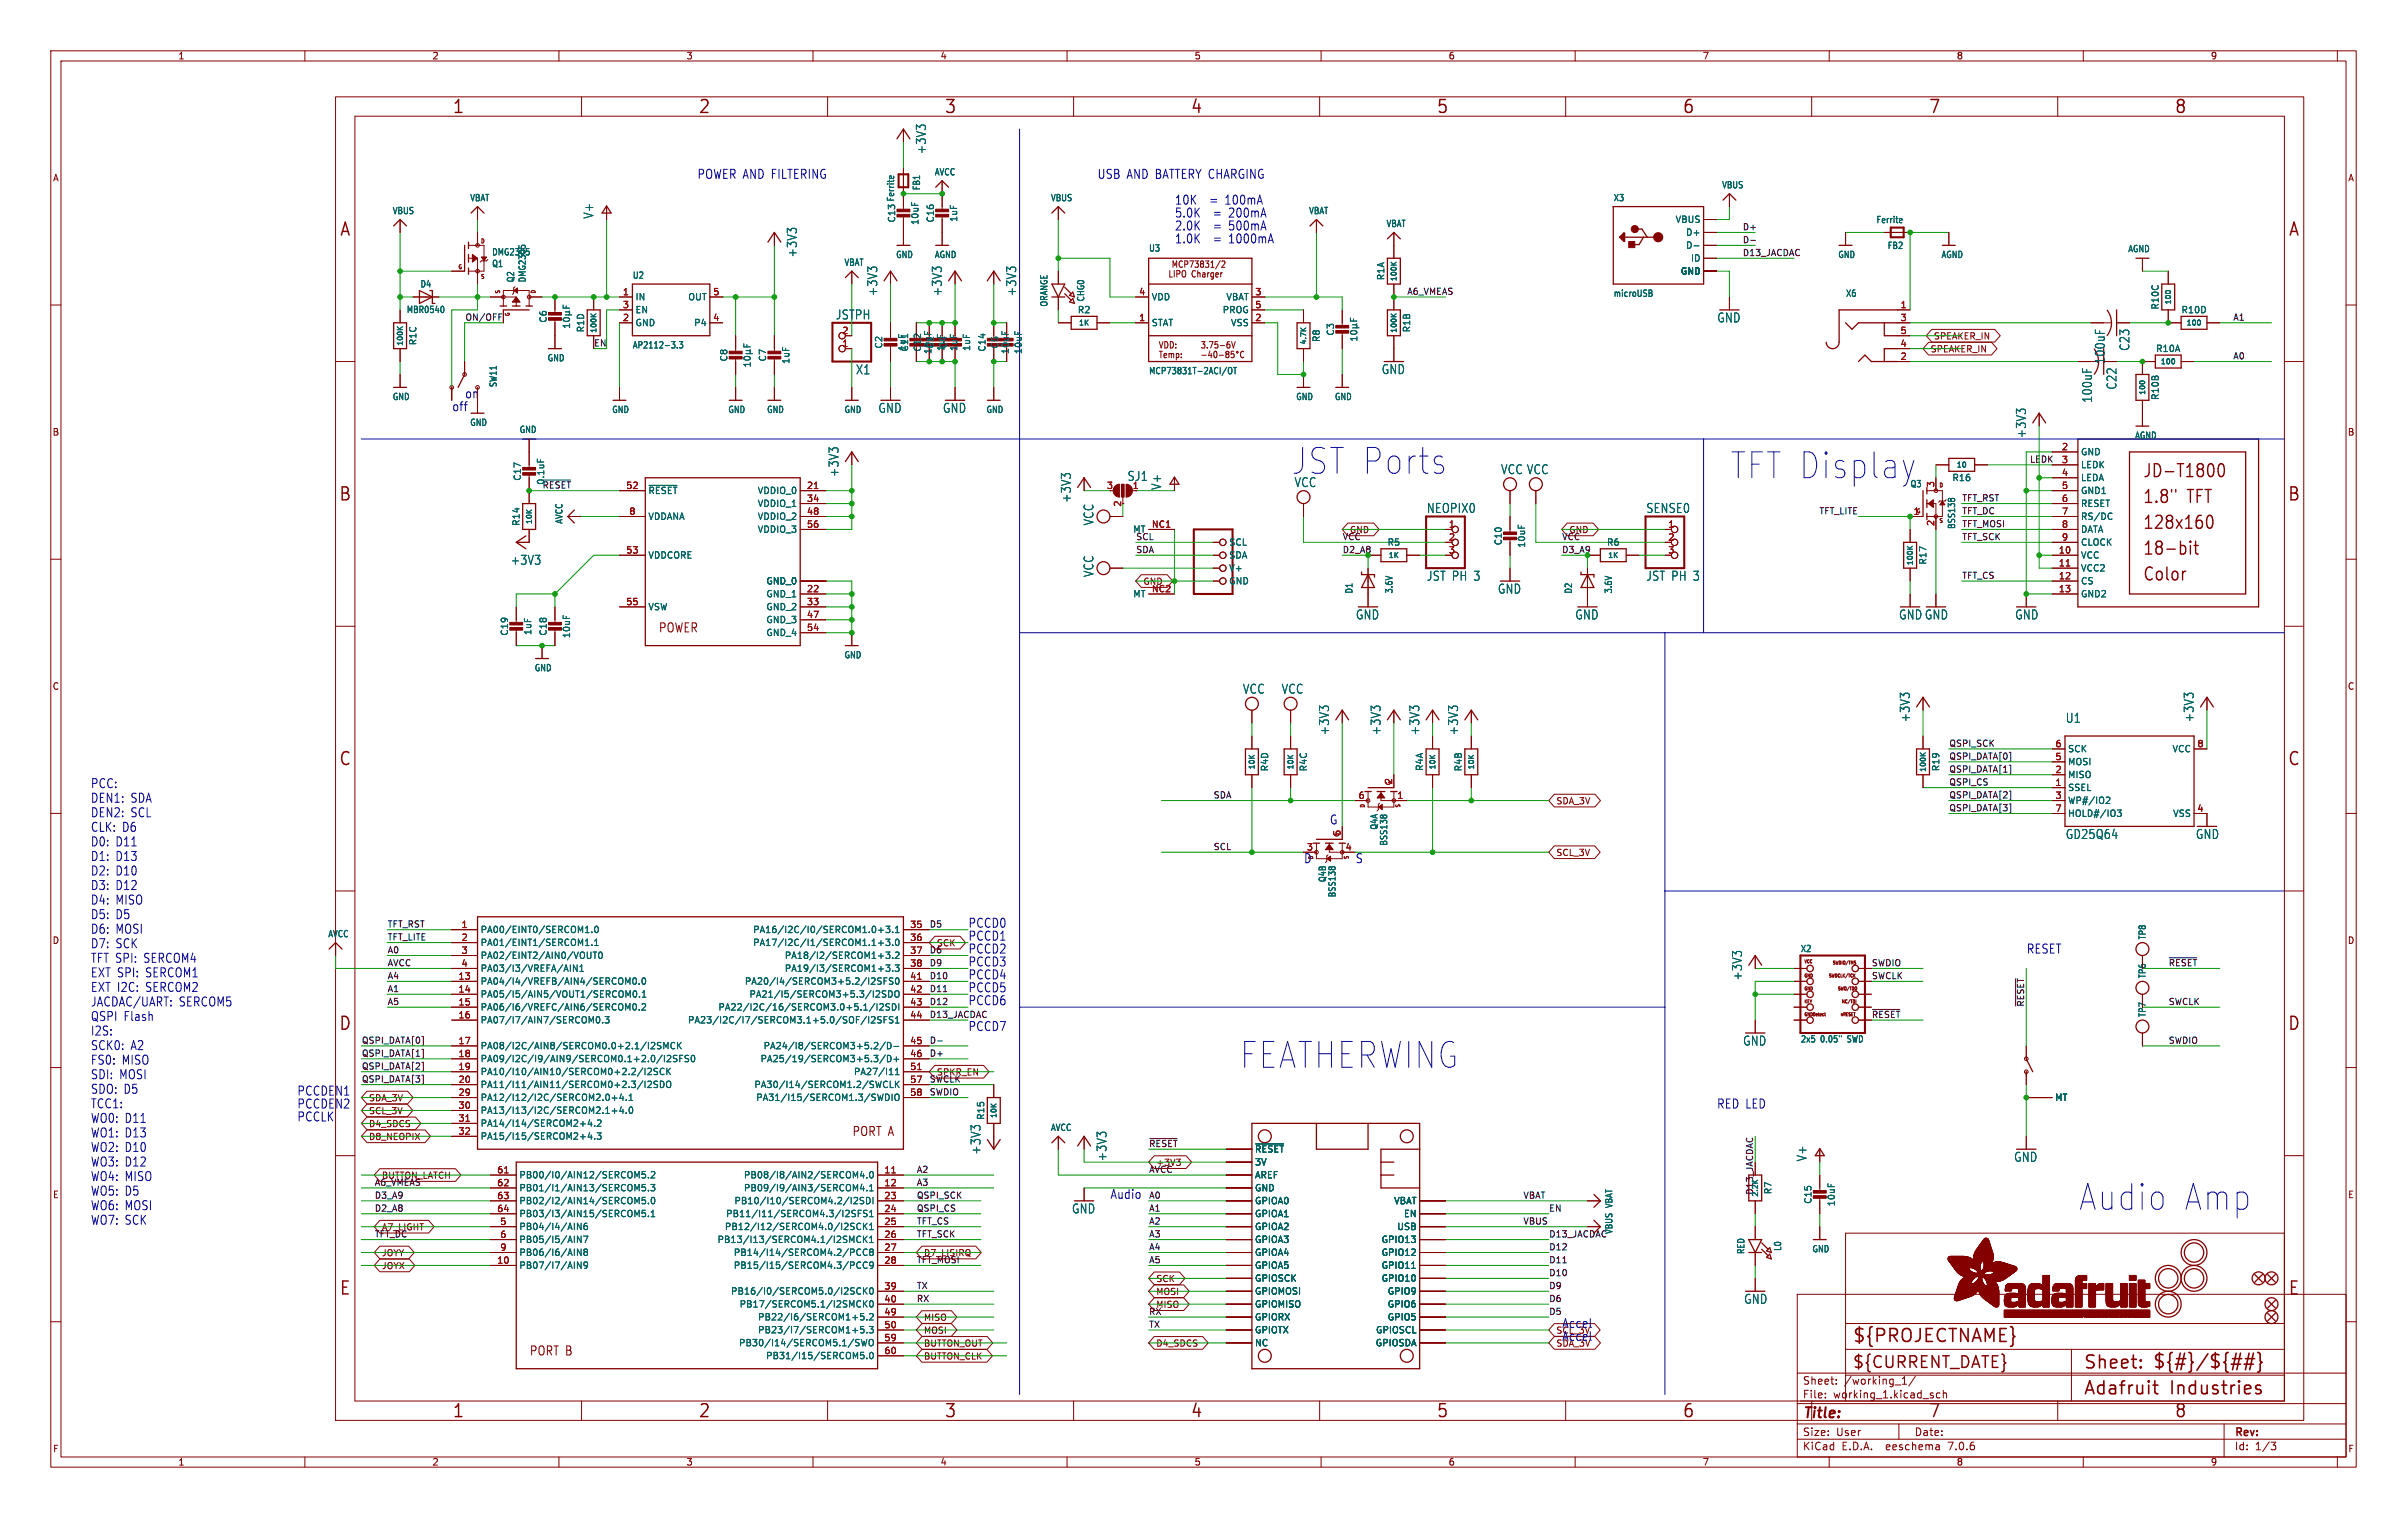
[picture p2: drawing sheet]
<svg xmlns="http://www.w3.org/2000/svg" width="474mm" height="299mm" viewBox="0 0 474 299" stroke-linecap="round" stroke-linejoin="round" font-family="sans-serif">
<defs><g id="words">
<g font-size="7.1" fill="#0000c2">
<text x="254" y="93.7">JST Ports</text>
<text x="340.4" y="94.2">TFT Display</text>
<text x="243.8" y="210.6">FEATHERWING</text>
<text x="408.9" y="238.5">Audio</text>
<text x="429.3" y="238.5">Amp</text>
</g>
<g font-size="3.5" fill="#840000">
<text x="89" y="22.7">1</text>
<text x="137.4" y="22.7">2</text>
<text x="185.8" y="22.7">3</text>
<text x="234.2" y="22.7">4</text>
<text x="282.6" y="22.7">5</text>
<text x="331.1" y="22.7">6</text>
<text x="379.5" y="22.7">7</text>
<text x="427.9" y="22.7">8</text>
<text x="66.8" y="46.8">A</text>
<text x="450.3" y="46.8">A</text>
<text x="421.6" y="94.3">JD-T1800</text>
<text x="66.6" y="98.9">B</text>
<text x="421.6" y="99.3">1.8&quot;</text>
<text x="430.4" y="99.3">TFT</text>
<text x="450.1" y="98.9">B</text>
<text x="421.6" y="104.4">128x160</text>
<text x="421.6" y="109.5">18-bit</text>
<text x="421.6" y="114.6">Color</text>
<text x="66.6" y="150.9">C</text>
<text x="450.1" y="150.9">C</text>
<text x="66.6" y="203">D</text>
<text x="450.1" y="203">D</text>
<text x="66.7" y="255.1">E</text>
<text x="450.3" y="255.1">E</text>
<text x="364.5" y="264.5">${PROJECTNAME}</text>
<text x="410" y="269.7">Sheet:</text>
<text x="423.5" y="269.5">${#}/${##}</text>
<text x="410" y="274.7">Adafruit</text>
<text x="427.1" y="274.7">Industries</text>
<text x="89" y="279.2">1</text>
<text x="137.4" y="279.2">2</text>
<text x="185.8" y="279.2">3</text>
<text x="234.2" y="279.2">4</text>
<text x="282.6" y="279.2">5</text>
<text x="331.1" y="279.2">6</text>
<text x="379.5" y="279.2">7</text>
<text x="427.9" y="279.2">8</text>
</g>
<text font-size="3.2" fill="#840000" x="364.5" y="269.5">${CURRENT_DATE}</text>
<text font-size="2.8" fill="#840000" x="354.7" y="279.5">Title:</text>
<g font-size="2.5" fill="#0000c2">
<text x="137.2" y="35.3">POWER AND FILTERING</text>
<text x="215.9" y="35.3">USB AND BATTERY CHARGING</text>
<text x="231.1" y="40.4">10K</text>
<text x="238.1" y="40.4">=</text>
<text x="241.3" y="40.4">100mA</text>
<text x="231.1" y="45.5">2.0K</text>
<text x="231.1" y="42.9">5.0K</text>
<text x="238.9" y="45.5">=</text>
<text x="238.9" y="42.9">=</text>
<text x="242" y="45.5">500mA</text>
<text x="242" y="42.9">200mA</text>
<text x="231.1" y="48">1.0K</text>
<text x="238.9" y="48">=</text>
<text x="242" y="48">1000mA</text>
<text x="88.9" y="81">off</text>
<text x="91.4" y="78.5">on</text>
<text x="17.8" y="155.2">PCC:</text>
<text x="17.8" y="158">DEN1: SDA</text>
<text x="17.8" y="160.9">DEN2: SCL</text>
<text x="17.8" y="163.8">CLK: D6</text>
<text x="17.8" y="166.6">D0: D11</text>
<text x="261.6" y="162.3">G</text>
<text x="17.8" y="169.5">D1: D13</text>
<text x="17.8" y="172.3">D2: D10</text>
<text x="256.5" y="169.9">D</text>
<text x="266.7" y="169.9">S</text>
<text x="17.8" y="175.2">D3: D12</text>
<text x="17.8" y="178.1">D4: MISO</text>
<text x="17.8" y="180.9">D5: D5</text>
<text x="17.8" y="183.8">D6: MOSI</text>
<text x="190.5" y="182.6">PCCD0</text>
<text x="190.5" y="185.2">PCCD1</text>
<text x="17.8" y="186.7">D7: SCK</text>
<text x="17.8" y="189.5">TFT SPI: SERCOM4</text>
<text x="190.5" y="187.7">PCCD2</text>
<text x="190.5" y="190.3">PCCD3</text>
<text x="398.8" y="187.7">RESET</text>
<text x="17.8" y="192.4">EXT SPI: SERCOM1</text>
<text x="17.8" y="195.2">EXT I2C:</text>
<text x="28.7" y="195.2">SERCOM2</text>
<text x="190.5" y="195.3">PCCD5</text>
<text x="190.5" y="192.8">PCCD4</text>
<text x="190.5" y="197.9">PCCD6</text>
<text x="17.8" y="198.1">JACDAC/UART:</text>
<text x="17.8" y="201">QSPI Flash</text>
<text x="17.8" y="203.8">I2S:</text>
<text x="35.2" y="198.1">SERCOM5</text>
<text x="190.5" y="203">PCCD7</text>
<text x="17.8" y="206.7">SCK0:</text>
<text x="17.8" y="209.6">FS0:</text>
<text x="24" y="209.6">MISO</text>
<text x="25.7" y="206.7">A2</text>
<text x="17.8" y="212.4">SDI: MOSI</text>
<text x="17.8" y="215.3">SDO: D5</text>
<text x="58.4" y="215.7">PCCDEN1</text>
<text x="17.8" y="218.1">TCC1:</text>
<text x="17.8" y="221">WO0: D11</text>
<text x="58.4" y="220.7">PCCLK</text>
<text x="58.4" y="218.2">PCCDEN2</text>
<text x="337.8" y="218.2">RED LED</text>
<text x="17.8" y="223.9">WO1: D13</text>
<text x="17.8" y="226.7">WO2: D10</text>
<text x="17.8" y="229.6">WO3: D12</text>
<text x="17.8" y="232.5">WO4: MISO</text>
<text x="17.8" y="235.3">WO5: D5</text>
<text x="17.8" y="238.2">WO6: MOSI</text>
<text x="218.4" y="236">Audio</text>
<text x="17.8" y="241.1">WO7: SCK</text>
<text x="307.3" y="263.9">Accel</text>
<text x="307.3" y="261.4">Accel</text>
</g>
<g font-size="2.5" fill="#006464">
<text x="182.4" y="30.4" transform="rotate(-90 182.4 30.4)">+3V3</text>
<text x="117" y="43.1" transform="rotate(-90 117 43.1)">V+</text>
<text x="157" y="50.7" transform="rotate(-90 157 50.7)">+3V3</text>
<text x="172.9" y="58.4" transform="rotate(-90 172.9 58.4)">+3V3</text>
<text x="185.6" y="58.4" transform="rotate(-90 185.6 58.4)">+3V3</text>
<text x="200.2" y="58.4" transform="rotate(-90 200.2 58.4)">+3V3</text>
<text x="164.4" y="63.1">JSTPH</text>
<text x="337.9" y="63.6">GND</text>
<text x="414.5" y="71.7" transform="rotate(-90 414.5 71.7)">100uF</text>
<text x="419.3" y="69.1" transform="rotate(-90 419.3 69.1)">C23</text>
<text x="168.4" y="73.8">X1</text>
<text x="271.8" y="73.8">GND</text>
<text x="416.7" y="76.7" transform="rotate(-90 416.7 76.7)">C22</text>
<text x="172.8" y="81.4">GND</text>
<text x="185.5" y="81.4">GND</text>
<text x="411.9" y="79.3" transform="rotate(-90 411.9 79.3)">100uF</text>
<text x="398.9" y="86.3" transform="rotate(-90 398.9 86.3)">+3V3</text>
<text x="165.2" y="93.9" transform="rotate(-90 165.2 93.9)">+3V3</text>
<text x="221.8" y="94.8">SJ1</text>
<text x="295.3" y="93.5">VCC VCC</text>
<text x="211" y="99" transform="rotate(-90 211 99)">+3V3</text>
<text x="228.7" y="96.5" transform="rotate(-90 228.7 96.5)">V+</text>
<text x="254.7" y="96">VCC</text>
<text x="280.7" y="101.1">NEOPIX0</text>
<text x="323.9" y="101.1">SENSE0</text>
<text x="215.4" y="103.5" transform="rotate(-90 215.4 103.5)">VCC</text>
<text x="100.4" y="111.3">+3V3</text>
<text x="215.4" y="113.6" transform="rotate(-90 215.4 113.6)">VCC</text>
<text x="280.7" y="114.4">JST PH 3</text>
<text x="294.7" y="117">GND</text>
<text x="323.9" y="114.4">JST PH 3</text>
<text x="266.8" y="122.1">GND</text>
<text x="309.9" y="122.1">GND</text>
<text x="373.6" y="122.1">GNDGND</text>
<text x="396.5" y="122.1">GND</text>
<text x="244.5" y="136.7">VCC</text>
<text x="252.1" y="136.7">VCC</text>
<text x="376.1" y="142.2" transform="rotate(-90 376.1 142.2)">+3V3</text>
<text x="406.5" y="142.4">U1</text>
<text x="431.9" y="142.2" transform="rotate(-90 431.9 142.2)">+3V3</text>
<text x="261.8" y="144.7" transform="rotate(-90 261.8 144.7)">+3V3</text>
<text x="271.9" y="144.7" transform="rotate(-90 271.9 144.7)">+3V3</text>
<text x="279.5" y="144.7" transform="rotate(-90 279.5 144.7)">+3V3</text>
<text x="287.2" y="144.7" transform="rotate(-90 287.2 144.7)">+3V3</text>
<text x="406.5" y="165.2">GD25Q64</text>
<text x="432.1" y="165.2">GND</text>
<text x="343" y="193" transform="rotate(-90 343 193)">+3V3</text>
<text x="343" y="205.9">GND</text>
<text x="193.2" y="227.2" transform="rotate(-90 193.2 227.2)">+3V3</text>
<text x="218" y="228.5" transform="rotate(-90 218 228.5)">+3V3</text>
<text x="355.7" y="228.5" transform="rotate(-90 355.7 228.5)">V+</text>
<text x="396.3" y="228.7">GND</text>
<text x="210.9" y="238.9">GND</text>
<text x="343.2" y="256.7">GND</text>
</g>
<g font-size="2.5" fill="#840000">
<text x="129.5" y="124.7">POWER</text>
<text x="167.6" y="223.7">PORT A</text>
<text x="104.1" y="266.9">PORT B</text>
</g>
<g font-size="2.1" fill="#840000">
<text x="354.7" y="275.3">File:</text>
<text x="354.7" y="272.6">Sheet:</text>
<text x="360.8" y="275.3">working_1.kicad_sch</text>
<text x="362.9" y="272.6">/working_1/</text>
<text x="354.7" y="285.5">KiCad</text>
<text x="354.7" y="282.7">Size:</text>
<text x="361.4" y="282.7">User</text>
<text x="362.4" y="285.5">E.D.A.</text>
<text x="371.3" y="285.5">eeschema</text>
<text x="376.7" y="282.7">Date:</text>
<text x="383.7" y="285.5">7.0.6</text>
<text x="439.7" y="282.9">Rev:</text>
<text x="439.7" y="285.5">Id:</text>
<text x="443.8" y="285.5">1/3</text>
</g>
<g font-size="1.8" fill="#840000">
<text x="35" y="11.9">1</text>
<text x="85" y="11.9">2</text>
<text x="135" y="11.9">3</text>
<text x="185" y="11.9">4</text>
<text x="235" y="11.9">5</text>
<text x="285" y="11.9">6</text>
<text x="335" y="11.9">7</text>
<text x="385" y="11.9">8</text>
<text x="435" y="11.9">9</text>
<text x="10.3" y="35.9">A</text>
<text x="462.1" y="35.9">A</text>
<text x="230.5" y="52.9">MCP73831/2</text>
<text x="229.8" y="54.8">LIPO Charger</text>
<text x="227.9" y="70.7">Temp:</text>
<text x="227.9" y="68.7">VDD:</text>
<text x="236.2" y="68.7">3.75-6V</text>
<text x="10.3" y="85.9">B</text>
<text x="462" y="85.9">B</text>
<text x="10.3" y="135.9">C</text>
<text x="462" y="135.9">C</text>
<text x="10.3" y="185.9">D</text>
<text x="462" y="185.9">D</text>
<text x="10.3" y="235.9">E</text>
<text x="462" y="235.9">E</text>
<text x="10.3" y="285.9">F</text>
<text x="462.1" y="285.9">F</text>
<text x="35" y="288.5">1</text>
<text x="85" y="288.5">2</text>
<text x="135" y="288.5">3</text>
<text x="185" y="288.5">4</text>
<text x="235" y="288.5">5</text>
<text x="285" y="288.5">6</text>
<text x="335" y="288.5">7</text>
<text x="385" y="288.5">8</text>
<text x="435" y="288.5">9</text>
</g>
<g font-size="1.8" fill="#006464">
<text x="183.9" y="34.7">AVCC</text>
<text x="92.4" y="39.8">VBAT</text>
<text x="181.3" y="37.5" transform="rotate(-90 181.3 37.5)">FB1</text>
<text x="206.7" y="39.8">VBUS</text>
<text x="317.5" y="39.8">X3</text>
<text x="338.8" y="37.3">VBUS</text>
<text x="77.2" y="42.3">VBUS</text>
<text x="176.4" y="43.9" transform="rotate(-90 176.4 43.9)">C13 Ferrite</text>
<text x="181" y="44.4" transform="rotate(-90 181 44.4)">10uF</text>
<text x="184" y="43.9" transform="rotate(-90 184 43.9)">C16</text>
<text x="188.6" y="43.8" transform="rotate(-90 188.6 43.8)">1uF</text>
<text x="257.5" y="42.3">VBAT</text>
<text x="272.8" y="44.9">VBAT</text>
<text x="329.7" y="44">VBUS</text>
<text x="331.7" y="46.6">D+</text>
<text x="369.2" y="44.1">Ferrite</text>
<text x="96.7" y="52.7">Q1</text>
<text x="96.7" y="50.5">DMG2305</text>
<text x="166.1" y="52.5">VBAT</text>
<text x="176.2" y="51">GND</text>
<text x="183.9" y="51">AGND</text>
<text x="226" y="49.7">U3</text>
<text x="331.7" y="49.1">D-</text>
<text x="332.7" y="51.7">ID</text>
<text x="361.7" y="51">GND</text>
<text x="371.4" y="49.2">FB2</text>
<text x="382" y="51">AGND</text>
<text x="418.7" y="49.8">AGND</text>
<text x="82.6" y="56.7">D4</text>
<text x="101.4" y="55.7" transform="rotate(-90 101.4 55.7)">Q2</text>
<text x="103.7" y="55.7" transform="rotate(-90 103.7 55.7)">DMG2305</text>
<text x="124.4" y="55">U2</text>
<text x="125" y="59.3">IN</text>
<text x="135.4" y="59.3">OUT</text>
<text x="213.6" y="59.4" transform="rotate(-90 213.6 59.4)">CHG0</text>
<text x="226.6" y="59.3">VDD</text>
<text x="241.3" y="59.3">VBAT</text>
<text x="272.6" y="55.2" transform="rotate(-90 272.6 55.2)">R1A</text>
<text x="317.5" y="58.6">microUSB</text>
<text x="330.7" y="54.2">GND</text>
<text x="363.2" y="58.6">X6</text>
<text x="79.9" y="61.8">MBR0540</text>
<text x="107.8" y="63.6" transform="rotate(-90 107.8 63.6)">C6</text>
<text x="115.2" y="65.5" transform="rotate(-90 115.2 65.5)">R1D</text>
<text x="125" y="64.4">GND</text>
<text x="125" y="61.8">EN</text>
<text x="136.5" y="64.4">P4</text>
<text x="206.3" y="60.4" transform="rotate(-90 206.3 60.4)">ORANGE</text>
<text x="212" y="61.8">R2</text>
<text x="226.6" y="64.4">STAT</text>
<text x="240.5" y="61.8">PROG</text>
<text x="242.2" y="64.4">VSS</text>
<text x="277.7" y="65.5" transform="rotate(-90 277.7 65.5)">R1B</text>
<text x="425" y="61" transform="rotate(-90 425 61)">R10C</text>
<text x="429.2" y="61.8">R10D</text>
<text x="82.1" y="68" transform="rotate(-90 82.1 68)">R1C</text>
<text x="107.7" y="71.3">GND</text>
<text x="124.4" y="68.7">AP2112-3.3</text>
<text x="143.4" y="71.2" transform="rotate(-90 143.4 71.2)">C8</text>
<text x="151" y="71.2" transform="rotate(-90 151 71.2)">C7</text>
<text x="155.6" y="71.7" transform="rotate(-90 155.6 71.7)">1uF</text>
<text x="173.8" y="68.7" transform="rotate(-90 173.8 68.7)">C2</text>
<text x="178.4" y="69.2" transform="rotate(-90 178.4 69.2)">1uF</text>
<text x="181.5" y="69.3" transform="rotate(-90 181.5 69.3)">C12</text>
<text x="183.5" y="69.8" transform="rotate(-90 183.5 69.8)">10uF</text>
<text x="184" y="68.7" transform="rotate(-90 184 68.7)">C1</text>
<text x="186" y="69.2" transform="rotate(-90 186 69.2)">1uF</text>
<text x="186.5" y="68.7" transform="rotate(-90 186.5 68.7)">C4</text>
<text x="188.6" y="69.2" transform="rotate(-90 188.6 69.2)">1uF</text>
<text x="191.1" y="69.2" transform="rotate(-90 191.1 69.2)">1uF</text>
<text x="194.2" y="69.3" transform="rotate(-90 194.2 69.3)">C14</text>
<text x="196.7" y="68.7" transform="rotate(-90 196.7 68.7)">C5</text>
<text x="198.7" y="69.8" transform="rotate(-90 198.7 69.8)">10uF</text>
<text x="201.3" y="69.8" transform="rotate(-90 201.3 69.8)">10uF</text>
<text x="259.9" y="67.4" transform="rotate(-90 259.9 67.4)">R8</text>
<text x="262.7" y="66.1" transform="rotate(-90 262.7 66.1)">C3</text>
<text x="424.2" y="69.4">R10A</text>
<text x="98" y="76.3" transform="rotate(-90 98 76.3)">SW11</text>
<text x="226" y="73.8">MCP73831T-2ACI/OT</text>
<text x="77.2" y="78.9">GND</text>
<text x="92.4" y="84">GND</text>
<text x="120.4" y="81.4">GND</text>
<text x="143.2" y="81.4">GND</text>
<text x="150.8" y="81.4">GND</text>
<text x="166.1" y="81.4">GND</text>
<text x="194" y="81.4">GND</text>
<text x="255" y="78.9">GND</text>
<text x="262.6" y="78.9">GND</text>
<text x="425" y="78.8" transform="rotate(-90 425 78.8)">R10B</text>
<text x="102.2" y="85.4">GND</text>
<text x="409.4" y="89.8">GND</text>
<text x="420.1" y="86.5">AGND</text>
<text x="102.7" y="94.7" transform="rotate(-90 102.7 94.7)">C17</text>
<text x="107.3" y="95.5" transform="rotate(-90 107.3 95.5)">0.1uF</text>
<text x="384.1" y="94.8">R16</text>
<text x="409.4" y="92.3">LEDK</text>
<text x="409.4" y="94.8">LEDA</text>
<text x="127.5" y="97.4">~{RESET}</text>
<text x="149" y="97.4">VDDIO_0</text>
<text x="149" y="99.9">VDDIO_1</text>
<text x="375.9" y="96.1">Q3</text>
<text x="409.4" y="97.4">GND1</text>
<text x="409.4" y="99.9">RESET</text>
<text x="102.5" y="103.5" transform="rotate(-90 102.5 103.5)">R14</text>
<text x="110.9" y="103.2" transform="rotate(-90 110.9 103.2)">AVCC</text>
<text x="127.5" y="102.5">VDDANA</text>
<text x="149" y="102.5">VDDIO_2</text>
<text x="149" y="105">VDDIO_3</text>
<text x="222.9" y="105">MT</text>
<text x="241.8" y="107.5">SCL</text>
<text x="273" y="107.5">R5</text>
<text x="295.8" y="107.4" transform="rotate(-90 295.8 107.4)">C10</text>
<text x="300.3" y="107.9" transform="rotate(-90 300.3 107.9)">10uF</text>
<text x="316.2" y="107.5">R6</text>
<text x="385" y="104.2" transform="rotate(-90 385 104.2)">BSS138</text>
<text x="409.4" y="102.5">RS/DC</text>
<text x="409.4" y="105">DATA</text>
<text x="409.4" y="107.5">CLOCK</text>
<text x="127.5" y="110.1">VDDCORE</text>
<text x="241.8" y="112.6">V+</text>
<text x="241.8" y="110.1">SDA</text>
<text x="379.3" y="111.2" transform="rotate(-90 379.3 111.2)">R17</text>
<text x="409.4" y="110.1">VCC</text>
<text x="409.4" y="112.6">VCC2</text>
<text x="150.7" y="117.7">GND_1</text>
<text x="150.7" y="115.2">GND_0</text>
<text x="222.9" y="117.7">MT</text>
<text x="241.8" y="115.2">GND</text>
<text x="266.4" y="116.9" transform="rotate(-90 266.4 116.9)">D1</text>
<text x="274.3" y="116.9" transform="rotate(-90 274.3 116.9)">3.6V</text>
<text x="309.6" y="116.9" transform="rotate(-90 309.6 116.9)">D2</text>
<text x="317.4" y="116.9" transform="rotate(-90 317.4 116.9)">3.6V</text>
<text x="409.4" y="115.2">CS</text>
<text x="409.4" y="117.7">GND2</text>
<text x="100.2" y="125.2" transform="rotate(-90 100.2 125.2)">C19</text>
<text x="104.8" y="125" transform="rotate(-90 104.8 125)">1uF</text>
<text x="107.8" y="125.2" transform="rotate(-90 107.8 125.2)">C18</text>
<text x="112.4" y="125.6" transform="rotate(-90 112.4 125.6)">10uF</text>
<text x="127.5" y="120.2">VSW</text>
<text x="150.7" y="120.2">GND_2</text>
<text x="150.7" y="122.8">GND_3</text>
<text x="150.7" y="125.3">GND_4</text>
<text x="166.1" y="129.7">GND</text>
<text x="105.1" y="132.2">GND</text>
<text x="406.9" y="148.2">SCK</text>
<text x="427.5" y="148.2">VCC</text>
<text x="249.8" y="151.8" transform="rotate(-90 249.8 151.8)">R4D</text>
<text x="257.4" y="151.8" transform="rotate(-90 257.4 151.8)">R4C</text>
<text x="280.3" y="151.7" transform="rotate(-90 280.3 151.7)">R4A</text>
<text x="287.9" y="151.8" transform="rotate(-90 287.9 151.8)">R4B</text>
<text x="381.9" y="151.8" transform="rotate(-90 381.9 151.8)">R19</text>
<text x="406.9" y="155.8">SSEL</text>
<text x="406.9" y="153.3">MISO</text>
<text x="406.9" y="150.7">MOSI</text>
<text x="406.9" y="158.3">WP#/IO2</text>
<text x="406.9" y="160.9">HOLD#/IO3</text>
<text x="427.6" y="160.9">VSS</text>
<text x="271.3" y="163.3" transform="rotate(-90 271.3 163.3)">Q4A</text>
<text x="273.2" y="166.5" transform="rotate(-90 273.2 166.5)">BSS138</text>
<text x="261.2" y="173.6" transform="rotate(-90 261.2 173.6)">Q4B</text>
<text x="263.1" y="176.6" transform="rotate(-90 263.1 176.6)">BSS138</text>
<text x="64.5" y="184.6">AVCC</text>
<text x="94.5" y="183.7">PA00/EINT0/SERCOM1.0</text>
<text x="148.1" y="183.7">PA16/I2C/I0/SERCOM1.0+3.1</text>
<text x="422.5" y="184.9" transform="rotate(-90 422.5 184.9)">TP8</text>
<text x="94.5" y="186.3">PA01/EINT1/SERCOM1.1</text>
<text x="94.5" y="188.8">PA02/EINT2/AIN0/VOUT0</text>
<text x="94.5" y="191.4">PA03/I3/VREFA/AIN1</text>
<text x="148.1" y="186.3">PA17/I2C/I1/SERCOM1.1+3.0</text>
<text x="154.3" y="188.8">PA18/I2/SERCOM1+3.2</text>
<text x="154.3" y="191.4">PA19/I3/SERCOM1+3.3</text>
<text x="354.3" y="187.5">X2</text>
<text x="94.5" y="193.9">PA04/I4/VREFB/AIN4/SERCOM0.0</text>
<text x="94.5" y="196.4">PA05/I5/AIN5/VOUT1/SERCOM0.1</text>
<text x="146.5" y="193.9">PA20/I4/SERCOM3+5.2/I2SFS0</text>
<text x="147.4" y="196.4">PA21/I5/SERCOM3+5.3/I2SDO</text>
<text x="422.5" y="192.6" transform="rotate(-90 422.5 192.6)">TP6</text>
<text x="94.5" y="199">PA06/I6/VREFC/AIN6/SERCOM0.2</text>
<text x="94.5" y="201.5">PA07/I7/AIN7/SERCOM0.3</text>
<text x="135.3" y="201.5">PA23/I2C/I7/SERCOM3.1+5.0/SOF/I2SFS1</text>
<text x="141.3" y="199">PA22/I2C/16/SERCOM3.0+5.1/I2SDI</text>
<text x="422.5" y="200.2" transform="rotate(-90 422.5 200.2)">TP7</text>
<text x="94.5" y="206.6">PA08/I2C/AIN8/SERCOM0.0+2.1/I2SMCK</text>
<text x="94.5" y="209.1">PA09/I2C/I9/AIN9/SERCOM0.1+2.0/I2SFS0</text>
<text x="149.6" y="209.1">PA25/19/SERCOM3+5.3/D+</text>
<text x="150.2" y="206.6">PA24/I8/SERCOM3+5.2/D-</text>
<text x="354.3" y="205.3">2x5</text>
<text x="358.3" y="205.3">0.05&quot;</text>
<text x="363.8" y="205.3">SWD</text>
<text x="94.5" y="211.7">PA10/I10/AIN10/SERCOM0+2.2/I2SCK</text>
<text x="94.5" y="214.2">PA11/I11/AIN11/SERCOM0+2.3/I2SDO</text>
<text x="148.4" y="214.2">PA30/I14/SERCOM1.2/SWCLK</text>
<text x="168" y="211.7">PA27/I11</text>
<text x="94.5" y="216.8">PA12/I12/I2C/SERCOM2.0+4.1</text>
<text x="94.5" y="219.3">PA13/I13/I2C/SERCOM2.1+4.0</text>
<text x="94.5" y="221.8">PA14/I14/SERCOM2+4.2</text>
<text x="148.7" y="216.8">PA31/I15/SERCOM1.3/SWDIO</text>
<text x="193.9" y="220.4" transform="rotate(-90 193.9 220.4)">R15</text>
<text x="404.4" y="216.8">MT</text>
<text x="94.5" y="224.4">PA15/I15/SERCOM2+4.3</text>
<text x="206.7" y="222.7">AVCC</text>
<text x="246.9" y="226.9">~{RESET}</text>
<text x="102.1" y="232">PB00/I0/AIN12/SERCOM5.2</text>
<text x="146.3" y="232">PB08/I8/AIN2/SERCOM4.0</text>
<text x="246.9" y="229.5">3V</text>
<text x="246.9" y="232">AREF</text>
<text x="102.1" y="234.5">PB01/I1/AIN13/SERCOM5.3</text>
<text x="102.1" y="237.1">PB02/I2/AIN14/SERCOM5.0</text>
<text x="102.1" y="239.6">PB03/I3/AIN15/SERCOM5.1</text>
<text x="142.8" y="239.6">PB11/I11/SERCOM4.3/I2SFS1</text>
<text x="144.4" y="237.1">PB10/I10/SERCOM4.2/I2SDI</text>
<text x="146.3" y="234.5">PB09/I9/AIN3/SERCOM4.1</text>
<text x="246.9" y="234.5">GND</text>
<text x="246.9" y="237.1">GPIOA0</text>
<text x="246.9" y="239.6">GPIOA1</text>
<text x="274.3" y="237.1">VBAT</text>
<text x="276.2" y="239.6">EN</text>
<text x="348.8" y="235" transform="rotate(-90 348.8 235)">R7</text>
<text x="356.7" y="236.9" transform="rotate(-90 356.7 236.9)">C15</text>
<text x="361.3" y="237.4" transform="rotate(-90 361.3 237.4)">10uF</text>
<text x="102.1" y="242.2">PB04/I4/AIN6</text>
<text x="102.1" y="244.7">PB05/I5/AIN7</text>
<text x="141.1" y="244.7">PB13/I13/SERCOM4.1/I2SMCK1</text>
<text x="142.6" y="242.2">PB12/I12/SERCOM4.0/I2SCK1</text>
<text x="246.9" y="242.2">GPIOA2</text>
<text x="246.9" y="244.7">GPIOA3</text>
<text x="271.8" y="244.7">GPIO13</text>
<text x="274.9" y="242.2">USB</text>
<text x="317.5" y="242.9" transform="rotate(-90 317.5 242.9)">VBUS VBAT</text>
<text x="102.1" y="249.8">PB07/I7/AIN9</text>
<text x="102.1" y="247.2">PB06/I6/AIN8</text>
<text x="144.3" y="247.2">PB14/I14/SERCOM4.2/PCC8</text>
<text x="144.3" y="249.8">PB15/I15/SERCOM4.3/PCC9</text>
<text x="246.9" y="249.8">GPIOA5</text>
<text x="246.9" y="247.2">GPIOA4</text>
<text x="271.8" y="249.8">GPIO11</text>
<text x="271.8" y="247.2">GPIO12</text>
<text x="343.5" y="246.8" transform="rotate(-90 343.5 246.8)">RED</text>
<text x="350.7" y="246.2" transform="rotate(-90 350.7 246.2)">L0</text>
<text x="356.6" y="246.5">GND</text>
<text x="143.8" y="254.9">PB16/I0/SERCOM5.0/I2SCK0</text>
<text x="145.5" y="257.4">PB17/SERCOM5.1/I2SMCK0</text>
<text x="246.9" y="252.3">GPIOSCK</text>
<text x="246.9" y="254.9">GPIOMOSI</text>
<text x="246.9" y="257.4">GPIOMISO</text>
<text x="271.8" y="252.3">GPIO10</text>
<text x="273" y="257.4">GPIO6</text>
<text x="273" y="254.9">GPIO9</text>
<text x="149.1" y="259.9">PB22/I6/SERCOM1+5.2</text>
<text x="149.1" y="262.5">PB23/I7/SERCOM1+5.3</text>
<text x="246.9" y="259.9">GPIORX</text>
<text x="246.9" y="262.5">GPIOTX</text>
<text x="270.7" y="262.5">GPIOSCL</text>
<text x="273" y="259.9">GPIO5</text>
<text x="145.3" y="265">PB30/I14/SERCOM5.1/SWO</text>
<text x="150.7" y="267.6">PB31/I15/SERCOM5.0</text>
<text x="246.9" y="265">NC</text>
<text x="270.6" y="265">GPIOSDA</text>
</g>
<g font-size="1.8" fill="#a90000">
<text x="122.5" y="58.2">1</text>
<text x="140.3" y="58.2">5</text>
<text x="224.1" y="58.2">4</text>
<text x="246.9" y="58.2">3</text>
<text x="122.5" y="63.2">2</text>
<text x="122.5" y="60.7">3</text>
<text x="140.3" y="63.2">4</text>
<text x="165.7" y="65.8">2</text>
<text x="224.1" y="63.2">1</text>
<text x="246.9" y="63.2">2</text>
<text x="246.9" y="60.7">5</text>
<text x="373.9" y="60.7">1</text>
<text x="373.9" y="63.2">3</text>
<text x="373.9" y="65.8">5</text>
<text x="165.7" y="68.3">1</text>
<text x="373.9" y="70.9">2</text>
<text x="373.9" y="68.3">4</text>
<text x="405.7" y="88.6">2</text>
<text x="380.7" y="96" transform="rotate(-90 380.7 96)">3</text>
<text x="405.7" y="91.2">3</text>
<text x="405.7" y="93.7">4</text>
<text x="123.1" y="96.3">52</text>
<text x="123.8" y="101.3">8</text>
<text x="158.7" y="96.3">21</text>
<text x="158.7" y="98.8">34</text>
<text x="158.7" y="101.3">48</text>
<text x="217.7" y="96.3">3</text>
<text x="220.7" y="99.8" transform="rotate(-90 220.7 99.8)">2</text>
<text x="222.8" y="96.3">1</text>
<text x="376.5" y="101.3">1</text>
<text x="405.7" y="96.3">5</text>
<text x="405.7" y="98.8">6</text>
<text x="405.7" y="101.3">7</text>
<text x="158.7" y="103.9">56</text>
<text x="226.6" y="103.9">NC1</text>
<text x="285" y="103.9">1</text>
<text x="285" y="106.4">2</text>
<text x="328.2" y="103.9">1</text>
<text x="328.2" y="106.4">2</text>
<text x="380.7" y="103.6" transform="rotate(-90 380.7 103.6)">2</text>
<text x="405.7" y="103.9">8</text>
<text x="405.7" y="106.4">9</text>
<text x="123.1" y="109">53</text>
<text x="285" y="109">3</text>
<text x="328.2" y="109">3</text>
<text x="405.1" y="109">10</text>
<text x="405.1" y="111.5">11</text>
<text x="123.1" y="119.1">55</text>
<text x="158.7" y="116.6">22</text>
<text x="158.7" y="119.1">33</text>
<text x="226.6" y="116.6">NC2</text>
<text x="405.1" y="114">12</text>
<text x="405.1" y="116.6">13</text>
<text x="158.7" y="121.7">47</text>
<text x="158.7" y="124.2">54</text>
<text x="404.4" y="149.6">5</text>
<text x="404.4" y="147.1">6</text>
<text x="432.4" y="147.1">8</text>
<text x="274.1" y="154.4" transform="rotate(-90 274.1 154.4)">2</text>
<text x="404.4" y="154.7">1</text>
<text x="404.4" y="152.1">2</text>
<text x="267.3" y="157.2">6</text>
<text x="274.9" y="157.2">1</text>
<text x="404.4" y="157.2">3</text>
<text x="404.4" y="159.8">7</text>
<text x="432.4" y="159.8">4</text>
<text x="257.1" y="167.4">3</text>
<text x="263.9" y="164.5" transform="rotate(-90 263.9 164.5)">5</text>
<text x="264.7" y="167.4">4</text>
<text x="90.7" y="182.6">1</text>
<text x="90.7" y="185.2">2</text>
<text x="179" y="182.6">35</text>
<text x="179" y="185.2">36</text>
<text x="90.7" y="187.7">3</text>
<text x="90.7" y="190.2">4</text>
<text x="179" y="187.7">37</text>
<text x="179" y="190.2">38</text>
<text x="90.1" y="192.8">13</text>
<text x="90.1" y="195.3">14</text>
<text x="90.1" y="197.9">15</text>
<text x="179" y="192.8">41</text>
<text x="179" y="195.3">42</text>
<text x="179" y="197.9">43</text>
<text x="90.1" y="200.4">16</text>
<text x="179" y="200.4">44</text>
<text x="90.1" y="205.5">17</text>
<text x="90.1" y="208">18</text>
<text x="179" y="205.5">45</text>
<text x="179" y="208">46</text>
<text x="90.1" y="210.6">19</text>
<text x="90.1" y="213.1">20</text>
<text x="90.1" y="215.6">29</text>
<text x="179" y="210.6">51</text>
<text x="179" y="213.1">57</text>
<text x="179" y="215.6">58</text>
<text x="90.1" y="218.2">30</text>
<text x="90.1" y="220.7">31</text>
<text x="90.1" y="223.3">32</text>
<text x="97.7" y="230.9">61</text>
<text x="97.7" y="233.4">62</text>
<text x="173.9" y="230.9">11</text>
<text x="173.9" y="233.4">12</text>
<text x="97.7" y="236">63</text>
<text x="97.7" y="238.5">64</text>
<text x="173.9" y="236">23</text>
<text x="173.9" y="238.5">24</text>
<text x="98.4" y="241">5</text>
<text x="98.4" y="243.6">6</text>
<text x="173.9" y="241">25</text>
<text x="173.9" y="243.6">26</text>
<text x="97.7" y="248.7">10</text>
<text x="98.4" y="246.1">9</text>
<text x="173.9" y="246.1">27</text>
<text x="173.9" y="248.7">28</text>
<text x="173.9" y="253.7">39</text>
<text x="173.9" y="256.3">40</text>
<text x="173.9" y="258.8">49</text>
<text x="173.9" y="261.4">50</text>
<text x="173.9" y="263.9">59</text>
<text x="173.9" y="266.4">60</text>
</g>
<g font-size="1.7" fill="#0f0f0f">
<text x="342.9" y="45.4">D+</text>
<text x="342.9" y="47.9">D-</text>
<text x="342.9" y="50.5">D13_JACDAC</text>
<text x="276.9" y="58.1">A6_VMEAS</text>
<text x="91.5" y="63.2">ON/OFF</text>
<text x="439.4" y="63.2">A1</text>
<text x="439.4" y="70.8">A0</text>
<text x="399.4" y="91.1">LEDK</text>
<text x="106.7" y="96.2">~{RESET}</text>
<text x="358" y="101.3">TFT_LITE</text>
<text x="386.1" y="101.3">TFT_DC</text>
<text x="386.1" y="98.7">TFT_RST</text>
<text x="223.5" y="106.3">SCL</text>
<text x="264.2" y="106.3">VCC</text>
<text x="307.3" y="106.3">VCC</text>
<text x="386.1" y="103.8">TFT_MOSI</text>
<text x="386.1" y="106.3">TFT_SCK</text>
<text x="223.5" y="108.9">SDA</text>
<text x="386.1" y="114">TFT_CS</text>
<text x="383.5" y="149.5">QSPI_DATA[0]</text>
<text x="383.5" y="147">QSPI_SCK</text>
<text x="383.5" y="154.6">QSPI_CS</text>
<text x="383.5" y="152.1">QSPI_DATA[1]</text>
<text x="238.8" y="157.1">SDA</text>
<text x="383.5" y="157.1">QSPI_DATA[2]</text>
<text x="383.5" y="159.7">QSPI_DATA[3]</text>
<text x="238.8" y="167.3">SCL</text>
<text x="76.2" y="185.1">TFT_LITE</text>
<text x="76.2" y="182.5">TFT_RST</text>
<text x="182.9" y="182.5">D5</text>
<text x="76.2" y="187.6">A0</text>
<text x="76.2" y="190.2">AVCC</text>
<text x="182.9" y="187.6">D6</text>
<text x="182.9" y="190.2">D9</text>
<text x="368.3" y="190.2">SWDIO</text>
<text x="426.7" y="190.2">~{RESET}</text>
<text x="76.2" y="197.8">A5</text>
<text x="76.2" y="192.7">A4</text>
<text x="76.2" y="195.2">A1</text>
<text x="182.9" y="197.8">D12</text>
<text x="182.9" y="195.2">D11</text>
<text x="182.9" y="192.7">D10</text>
<text x="368.3" y="192.7">SWCLK</text>
<text x="426.7" y="197.8">SWCLK</text>
<text x="182.9" y="200.3">D13_JACDAC</text>
<text x="368.3" y="200.3">~{RESET}</text>
<text x="398.4" y="198.1" transform="rotate(-90 398.4 198.1)">~{RESET}</text>
<text x="71.1" y="205.4">QSPI_DATA[0]</text>
<text x="71.1" y="207.9">QSPI_DATA[1]</text>
<text x="182.9" y="205.4">D-</text>
<text x="182.9" y="207.9">D+</text>
<text x="426.7" y="205.4">SWDIO</text>
<text x="71.1" y="210.5">QSPI_DATA[2]</text>
<text x="71.1" y="213">QSPI_DATA[3]</text>
<text x="182.9" y="215.6">SWDIO</text>
<text x="182.9" y="213">SWCLK</text>
<text x="226.1" y="225.7">~{RESET}</text>
<text x="73.7" y="233.3">A6_VMEAS</text>
<text x="180.3" y="230.8">A2</text>
<text x="180.3" y="233.3">A3</text>
<text x="226.1" y="230.8">AVCC</text>
<text x="227.5" y="229.5">+3V3</text>
<text x="73.7" y="238.4">D2_A8</text>
<text x="73.7" y="235.9">D3_A9</text>
<text x="180.3" y="238.4">QSPI_CS</text>
<text x="180.3" y="235.9">QSPI_SCK</text>
<text x="226.1" y="238.4">A1</text>
<text x="226.1" y="235.9">A0</text>
<text x="299.7" y="235.9">VBAT</text>
<text x="304.8" y="238.4">EN</text>
<text x="73.7" y="243.5">TFT_DC</text>
<text x="180.3" y="241">TFT_CS</text>
<text x="180.3" y="243.5">TFT_SCK</text>
<text x="226.1" y="243.5">A3</text>
<text x="226.1" y="241">A2</text>
<text x="299.7" y="241">VBUS</text>
<text x="304.8" y="243.5">D13_JACDAC</text>
<text x="180.3" y="248.6">TFT_MOSI</text>
<text x="226.1" y="248.6">A5</text>
<text x="226.1" y="246">A4</text>
<text x="304.8" y="248.6">D11</text>
<text x="304.8" y="251.1">D10</text>
<text x="304.8" y="246">D12</text>
<text x="180.3" y="253.7">TX</text>
<text x="180.3" y="256.2">RX</text>
<text x="304.8" y="256.2">D6</text>
<text x="304.8" y="253.7">D9</text>
<text x="226.1" y="261.3">TX</text>
<text x="226.1" y="258.7">RX</text>
<text x="304.8" y="258.7">D5</text>
</g>
<g font-size="1.7" fill="#009600">
<text x="116.8" y="68.2">EN</text>
<text x="264.2" y="108.9">D2_A8</text>
<text x="307.3" y="108.9">D3_A9</text>
</g>
<g font-size="1.7" fill="#840000">
<text x="379.9" y="69.5">SPEAKER_IN</text>
<text x="380.5" y="67">SPEAKER_IN</text>
<text x="265.6" y="105.1">GND</text>
<text x="308.7" y="105.1">GND</text>
<text x="224.9" y="115.2">GND</text>
<text x="306.2" y="158.4">SDA_3V</text>
<text x="306.2" y="168.6">SCL_3V</text>
<text x="184.3" y="186.4">SCK</text>
<text x="184.3" y="211.8">SPKR_EN</text>
<text x="72.5" y="216.8">SDA_3V</text>
<text x="72.5" y="219.4">SCL_3V</text>
<text x="72.5" y="221.9">D4_SDCS</text>
<text x="72.5" y="224.5">D8_NEOPIX</text>
<text x="75.1" y="232.1">BUTTON_LATCH</text>
<text x="345.1" y="235.1" transform="rotate(-90 345.1 235.1)">D13_JACDAC</text>
<text x="75.1" y="242.2">A7_LIGHT</text>
<text x="75.1" y="249.9">JOYX</text>
<text x="75.1" y="247.3">JOYY</text>
<text x="181.7" y="247.3">D7_LISIRQ</text>
<text x="227.5" y="257.5">MISO</text>
<text x="227.5" y="252.4">SCK</text>
<text x="227.5" y="254.9">MOSI</text>
<text x="181.7" y="260">MISO</text>
<text x="181.7" y="262.6">MOSI</text>
<text x="181.7" y="265.1">BUTTON_OUT</text>
<text x="181.7" y="267.6">BUTTON_CLK</text>
<text x="227.5" y="265.1">D4_SDCS</text>
<text x="306.2" y="265.1">SDA_3V</text>
</g>
<g font-size="1.4" fill="#006464">
<text x="275.1" y="55.5" transform="rotate(-90 275.1 55.5)">100K</text>
<text x="117.7" y="65.7" transform="rotate(-90 117.7 65.7)">100K</text>
<text x="212.2" y="64.3">1K</text>
<text x="275.1" y="65.7" transform="rotate(-90 275.1 65.7)">100K</text>
<text x="427.5" y="60.1" transform="rotate(-90 427.5 60.1)">100</text>
<text x="430.1" y="64.3">100</text>
<text x="79.6" y="68.2" transform="rotate(-90 79.6 68.2)">100K</text>
<text x="257.4" y="68" transform="rotate(-90 257.4 68)">4.7K</text>
<text x="425.1" y="71.9">100</text>
<text x="422.5" y="77.9" transform="rotate(-90 422.5 77.9)">100</text>
<text x="384.9" y="92.3">10</text>
<text x="105" y="103.3" transform="rotate(-90 105 103.3)">10K</text>
<text x="273.1" y="110">1K</text>
<text x="316.3" y="110">1K</text>
<text x="376.7" y="111.4" transform="rotate(-90 376.7 111.4)">100K</text>
<text x="247.2" y="151.5" transform="rotate(-90 247.2 151.5)">10K</text>
<text x="254.8" y="151.5" transform="rotate(-90 254.8 151.5)">10K</text>
<text x="282.8" y="151.5" transform="rotate(-90 282.8 151.5)">10K</text>
<text x="290.4" y="151.5" transform="rotate(-90 290.4 151.5)">10K</text>
<text x="379.3" y="152" transform="rotate(-90 379.3 152)">100K</text>
<text x="196.4" y="220.1" transform="rotate(-90 196.4 220.1)">10K</text>
<text x="346.3" y="235.6" transform="rotate(-90 346.3 235.6)">2.2K</text>
</g>
<g font-size="1.1" fill="#840000">
<text x="90.1" y="53.2">G</text>
<text x="94.5" y="48.1">D</text>
<text x="94.5" y="55.1">S</text>
<text x="98.6" y="57.9" transform="rotate(-90 98.6 57.9)">S</text>
<text x="105.6" y="57.9" transform="rotate(-90 105.6 57.9)">D</text>
<text x="100.5" y="62.3" transform="rotate(-90 100.5 62.3)">G</text>
<text x="381.5" y="96.1">D</text>
<text x="381.5" y="103.1">S</text>
<text x="268.8" y="159" transform="rotate(-90 268.8 159)">D</text>
<text x="275.8" y="159" transform="rotate(-90 275.8 159)">S</text>
<text x="265.6" y="169.2" transform="rotate(-90 265.6 169.2)">S</text>
</g>
<g font-size="1.1" fill="#a90000">
<text x="377.1" y="101.2">G</text>
<text x="273.9" y="154.6" transform="rotate(-90 273.9 154.6)">G</text>
<text x="263.7" y="164.7" transform="rotate(-90 263.7 164.7)">G</text>
</g>
<text font-size="1.1" fill="#0000c2" x="258.6" y="169.2" transform="rotate(-90 258.6 169.2)">D</text>
<g font-size=".9" fill="#840000">
<text x="355" y="189.7">VCC</text>
<text x="360.6" y="189.9">SWDIO/TMS</text>
<text x="355" y="195">GND</text>
<text x="355" y="192.5">GND</text>
<text x="355" y="197.6">KEY</text>
<text x="359.8" y="192.5">SWDCLK/TCK</text>
<text x="361.6" y="195">SWO/TDO</text>
<text x="362.3" y="197.6">NC/TDI</text>
<text x="355" y="200.1">GNDDetect</text>
<text x="362.1" y="200.1">nRESET</text>
</g>
</g></defs>
<g fill="none" stroke="#840000" stroke-width=".2">
<path d="M10 10h453.7v278.6h-453.7zM12 12h449.7v274.6h-449.7zM60 10v2M66 19.1h387.4v260.3h-387.4zM110 10v2M114.5 19.1v3.8M160 10v2M162.9 19.1v3.8M210 10v2M211.3 19.1v3.8M259.7 19.1v3.8M260 10v2"/>
<path d="M308.1 19.1v3.8M310 10v2M356.6 19.1v3.8M360 10v2M405 19.1v3.8M410 10v2M460 10v2M69.8 22.9h379.8v252.7h-379.8zM177.8 25.4v2.5M177.8 33v8.4M185.4 35.6v5.8M340.4 38.1v2.5"/>
<path d="M10 60h2M78.7 43.2v2.5M81.3 58.4h5.1M88.9 53.3h2.5M92.2 50.8h1.8v5.1M92.2 48.3h3v5h-3M94 40.6v2.6M94 45.7v2.6M96 51.1l-.2 .2h-1.1l-.2 .3M96.5 58.4h5.1v1.8M101.3 56.4l-.2 .2v1.1l-.3 .2M104.1 58.4h2.6"/>
<path d="M109.2 58.4v3.3M116.8 58.4v2.6M119.4 40.6v2.6M121.9 58.4h2.6M139.7 58.4h2.5M152.4 45.7v2.6M167.6 53.3v2.6M175.3 53.3v2.6M177.8 42.4v5.9M185.4 42.4v5.9M188 53.3v2.6M195.6 53.3v2.6"/>
<path d="M208.3 40.6v2.6M208.3 53.3v2.6M208.3 58.4v2.6M223.5 58.4h2.6M240.2 51.3l-1 1.6M240.5 51.4l.4-.1 .2 .4-.7 .9h.7M246.4 58.4h2.5M259.1 43.2v2.5M274.3 45.7v5.1M274.3 55.9v5.1M335.3 48.3h2.5M335.3 50.8h2.5"/>
<path d="M335.3 53.3h2.5M335.3 45.7h2.5M335.3 43.2h2.5M340.4 58.4v2.6M363.2 45.7v2.6M370.8 45.7h5.1M383.5 45.7v2.6M421.6 50.8v2.5M426.7 53.3v2.6M461.7 60h2M66 71.1h3.8M78.7 61v2.5"/>
<path d="M78.7 68.6v2.5M78.7 73.7v2.5M88.9 76.2v2.5M91.4 71.1v2.6M94 76.2v5.1M99.1 60.2v-3h5v3M99.1 61v2.5M109.2 62.7v5.9M116.8 66v2.6M121.9 63.5h2.6M121.9 61h2.6M121.9 76.2v2.5"/>
<path d="M139.7 63.5h2.5M144.8 66v3.3M144.8 70.4v3.3M144.8 76.2v2.5M152.4 66v3.3M152.4 70.4v3.3M152.4 76.2v2.5M166.4 68.6h1.2M166.4 66h1.2M167.6 76.2v2.5M175.3 63.5v3.3M175.3 67.8v3.3"/>
<path d="M175.3 76.2v2.5M180.3 63.5v2.5M180.3 68.6v2.5M182.9 63.5v2.5M182.9 68.6v2.5M185.4 63.5v2.5M185.4 68.6v2.5M188 63.5v2.5M188 68.6v2.5M188 76.2v2.5M195.6 63.5v2.5M195.6 68.6v2.5"/>
<path d="M195.6 76.2v2.5M198.1 63.5v2.5M198.1 68.6v2.5M208.3 63.5h2.5M215.9 63.5h2.5M223.5 63.5h2.6M236.6 69.9h.8M238.1 69l-.2 .9h.6M238.4 69.5v.9M238.9 69.3v.6l.2 .5 .4-.3v-.8M240 69.9h.8M241.2 69.3l.3 .3"/>
<path d="M241.5 69.6l-.3 .3 .3 .5 .3-.1 .1-.2-.2-.5M241.5 69.6h.2M241.9 69.3l-.2 .3M242 67.8v.5M242.4 67.2l.3 1.3 .4-1.3M242.8 69.1h-.5v.6l.1-.1h.4v.6l-.1 .2-.4-.2M244.8 69.2h-.1a.62 .62 0 0 0-.6 .4 .62 .62 0 0 0 .4 .8l.3-.2M246.4 63.5h2.5M246.4 61h2.5M256.5 61v2.5M256.5 68.6v2.5M256.5 73.7v2.5"/>
<path d="M264.2 61v3.3M264.2 65.3v3.3M264.2 73.7v2.5M274.3 66v5.1M373.4 63.5h2.5M373.4 61h2.5M373.4 68.6h2.5M373.4 66h2.5M373.4 71.1h2.5M379.5 67.3h12.4l1.1 1.3-1.1 1.2h-12.4l-1-1.2zM380.2 64.8h12.4l1.1 1.2-1.1 1.3h-12.4l-1.1-1.3zM408.9 71.1h4.1"/>
<path d="M411.5 63.5h4M414 71.1h2.6M416.6 63.5h2.5M421.6 78.7v5.1M424.2 71.1h-2.6v2.6M426.7 61v2.5h2.6M429.3 71.1h2.5M434.3 63.5h2.6M449.6 71.1h3.8M104.1 86.4v5.8M104.1 93.2v5.9M121.9 96.5h5.1"/>
<path d="M157.5 96.5h5.1M157.5 99.1h5.1M167.6 88.9v2.5M213.4 94v2.5M218.4 96.5h.9M221 96.9v2.2M231.1 94v2.5M256.5 99.1v2.5M297.2 96.5v2.6M302.3 96.5v2.6M379.2 96.5h3.1v5.1h-3.1M379.2 99.1h1.8v5"/>
<path d="M381 91.4h2.5M381 94v2.5M383 98.3l-.2 .3h-1l-.3 .2M388.6 91.4h2.6M401.3 81.3v2.5M403.9 88.9h5M403.9 91.4h5M403.9 94h5M403.9 96.5h5M403.9 99.1h5M10 110h2M101.6 119.4v3.3"/>
<path d="M104.1 104.1v2.6h-2.5M109.2 119.4v3.3M111.8 101.6h2.5M121.9 101.6h5.1M121.9 109.2h5.1M121.9 119.4h5.1M157.5 101.6h5.1M157.5 114.3h5.1M157.5 116.8h5.1M157.5 104.1h5.1M157.5 119.4h5.1M218.4 101.6h2.6"/>
<path d="M218.4 111.8h2.6M224.6 113.1h5.1l1.1 1.2-1.1 1.2h-5.1l-1.1-1.2zM226.1 116.8h5M226.1 104.1h5M238.8 106.7h1.2M238.8 109.2h1.2M238.8 111.8h1.2M238.8 114.3h1.2M265.2 102.9h5.1l1.1 1.2-1.1 1.3h-5.1l-1-1.3zM269.2 109.2h2.6M269.2 111.8v7.6M276.9 109.2h2.5"/>
<path d="M284.5 109.2h1.2M284.5 104.1h1.2M297.2 101.6v3.3M297.2 105.9v3.3M297.2 111.8v2.5M308.4 102.9h5.1l1.1 1.2-1.1 1.3h-5.1l-1.1-1.3zM312.4 109.2h2.6M312.4 111.8v7.6M320 109.2h2.6M327.7 109.2h1.2M327.7 104.1h1.2M375.9 101.6h2.6"/>
<path d="M375.9 104.1v2.6M375.9 111.8v2.5M375.9 116.8v2.6M381 116.8v2.6M398.8 116.8v2.6M403.9 101.6h5M403.9 106.7h5M403.9 109.2h5M403.9 111.8h5M403.9 114.3h5M403.9 116.8h5M403.9 104.1h5"/>
<path d="M461.7 110h2M66 123.2h3.8M101.6 123.7v3.3M106.7 127v2.5M109.2 123.7v3.3M157.5 121.9h5.1M157.5 124.5h5.1M167.6 124.5v2.5M246.4 139.7v2.5M254 139.7v2.5M264.2 139.7v2.5M274.3 139.7v2.5"/>
<path d="M281.9 139.7v2.5M289.6 139.7v2.5M378.5 137.2v2.5M434.3 137.2v2.5M449.6 123.2h3.8M10 160h2M246.4 144.8v2.5M246.4 152.4v2.5M254 144.8v2.5M254 152.4v2.5M266.7 157.5h2.5M269.2 155.7v3.1h5.1v-3.1"/>
<path d="M271.5 158l-.2 .2v1.1l-.3 .2M271.8 155.7v1.8h5.1M274.3 152.4v2.5M281.9 144.8v2.5M281.9 152.4v2.5M289.6 144.8v2.5M289.6 152.4v2.5M305.9 156.2h8l1.1 1.3-1.1 1.2h-8l-1.1-1.2zM378.5 144.8v2.5M378.5 152.4v2.5M403.9 157.5h2.5M403.9 154.9h2.5"/>
<path d="M403.9 152.4h2.5M403.9 149.9h2.5M403.9 147.3h2.5M431.8 147.3h2.5M461.7 160h2M66 175.3h3.8M256.5 167.6h2.6M259.1 165.9v3h5.1v-1.3M261.4 168.1l-.3 .3v1l-.2 .3M261.6 165.9v1.7h5.1M264.2 162.6v2.5M305.9 166.4h7.9l1.1 1.2-1.1 1.3h-7.9l-1.1-1.3z"/>
<path d="M403.9 160h2.5M431.8 160h2.5v2.6M449.6 175.3h3.8M66 185.4v2.6M88.9 182.9h5.1M88.9 193h5.1M88.9 195.6h5.1M88.9 198.1h5.1M88.9 185.4h5.1M88.9 188h5.1M88.9 190.5h5.1M177.8 182.9h5.1"/>
<path d="M177.8 193h5.1M177.8 195.6h5.1M177.8 198.1h5.1M177.8 185.4h5.1M177.8 188h5.1M177.8 190.5h5.1M184 184.2h5l1 1.2-1 1.3h-5l-1.1-1.3zM345.4 188v2.5M353.1 193h2.5M353.1 195.6h2.5M353.1 198.1h2.5M353.1 190.5h2.5"/>
<path d="M359.1 199.4h.2M359.1 199.2v.5l.2 .1M364.9 191.9l.2 .3M365.1 191.6l-.3 .3M365.1 189.4l.1 .1-.1 .2M365.1 189l.1 .1M365.3 196.7v.6M365.8 193h2.5M365.8 195.6h2.5M365.8 198.1h2.5M365.8 190.5h2.5M421.6 188v2.5"/>
<path d="M421.6 195.6v2.5M10 210h2M72.2 214.7h8l1.1 1.2-1.1 1.2h-8l-1.1-1.2zM72.2 217.2h8l1 1.2-1 1.3h-8l-1.1-1.3zM72.2 219.7h9.6l1 1.3-1 1.2h-9.6l-1.1-1.2zM88.9 215.9h5.1M88.9 200.7h5.1M88.9 205.7h5.1M88.9 208.3h5.1M88.9 210.8h5.1M88.9 213.4h5.1M88.9 218.4h5.1"/>
<path d="M177.8 215.9h5.1M177.8 200.7h5.1M177.8 205.7h5.1M177.8 208.3h5.1M177.8 210.8h5.1M177.8 213.4h5.1M184 209.6h9.6l1.1 1.2-1.1 1.3h-9.6l-1.1-1.3zM195.6 213.4v2.5M345.4 200.7v2.5M353.1 200.7h2.5M365.8 200.7h2.5M398.8 205.7v2.6"/>
<path d="M398.8 210.8v2.6M398.8 215.9h5.1M421.6 203.2v2.5M461.7 210h2M66 227.3h3.8M72.2 222.3h11.5l1 1.2-1 1.3h-11.5l-1.1-1.3zM74.7 229.9h14.9l1.1 1.2-1.1 1.3h-14.9l-1-1.3zM88.9 221h5.1M88.9 223.5h5.1M96.5 236.2h5.1M96.5 238.8h5.1M96.5 231.1h5.1"/>
<path d="M96.5 233.7h5.1M172.7 236.2h5.1M172.7 238.8h5.1M172.7 231.1h5.1M172.7 233.7h5.1M195.6 221v5.1M208.3 223.5v2.6M213.4 223.5v2.6M213.4 233.7v2.5M227.1 227.4h6.3l1.1 1.2-1.1 1.2h-6.3l-1-1.2zM231.5 228h.8l-.4 .5M232.1 228.5l.2 .2v.3l-.2 .3"/>
<path d="M241.3 236.2h5.1M241.3 226.1h5.1M241.3 228.6h5.1M241.3 238.8h5.1M241.3 231.1h5.1M241.3 233.7h5.1M279.4 236.2h5.1M279.4 238.8h5.1M312.4 236.2h2.6M345.4 236.2v2.6M358.1 226.1v2.5M358.1 231.1v3.3"/>
<path d="M358.1 235.5v3.3M398.8 223.5v2.6M449.6 227.3h3.8M10 260h2M74.7 240.1h9.7l1 1.2-1 1.2h-9.7l-1-1.2zM74.7 247.7h5.9l1 1.2-1 1.3h-5.9l-1-1.3zM74.7 245.1h5.7l1.1 1.3-1.1 1.2h-5.7l-1-1.2zM96.5 241.3h5.1M96.5 248.9h5.1M96.5 246.4h5.1M96.5 243.8h5.1M172.7 241.3h5.1"/>
<path d="M172.7 248.9h5.1M172.7 254h5.1M172.7 256.5h5.1M172.7 259.1h5.1M172.7 246.4h5.1M172.7 243.8h5.1M181.4 245.1h10.6l1.1 1.3-1.1 1.2h-10.6l-1.1-1.2zM181.4 257.8h5.8l1.1 1.3-1.1 1.2h-5.8l-1.1-1.2zM227.1 255.3h5.9l1 1.2-1 1.3h-5.9l-1-1.3zM227.1 250.2h5l1.1 1.3-1.1 1.2h-5l-1-1.2zM227.1 252.8h5.9l1 1.2-1 1.2h-5.9l-1-1.2zM241.3 241.3h5.1"/>
<path d="M241.3 248.9h5.1M241.3 251.5h5.1M241.3 254h5.1M241.3 256.5h5.1M241.3 259.1h5.1M241.3 246.4h5.1M241.3 243.8h5.1M279.4 241.3h5.1M279.4 248.9h5.1M279.4 251.5h5.1M279.4 254h5.1M279.4 256.5h5.1"/>
<path d="M279.4 259.1h5.1M279.4 246.4h5.1M279.4 243.8h5.1M312.4 241.3h2.6M345.4 241.3v2.5M345.4 246.4v2.5M345.4 251.5v2.5M353.7 254.6h108v32h-108zM358.1 241.3v2.5M449.6 242.6h-86.4v33M461.7 260h2M114.5 275.6v3.8"/>
<path d="M162.9 275.6v3.8M172.7 261.6h5.1M172.7 264.2h5.1M172.7 266.7h5.1M181.4 262.9h12.9l1.1 1.3-1.1 1.2h-12.9l-1.1-1.2zM181.4 265.5h12.8l1.1 1.2-1.1 1.2h-12.8l-1.1-1.2zM181.4 260.4h5.8l1.1 1.2-1.1 1.3h-5.8l-1.1-1.3zM211.3 275.6v3.8M227.1 262.9h9.6l1.1 1.3-1.1 1.2h-9.6l-1-1.2zM241.3 261.6h5.1M241.3 264.2h5.1M259.7 275.6v3.8"/>
<path d="M279.4 261.6h5.1M279.4 264.2h5.1M305.9 260.4h7.9l1.1 1.2-1.1 1.3h-7.9l-1.1-1.3zM305.9 262.9h8l1.1 1.3-1.1 1.2h-8l-1.1-1.2zM308.1 275.6v3.8M309 261v1.3M312 261l.4 1.3 .4-1.3M353.7 276.1h108M353.7 270.1h108M356.6 275.6v3.8M359.2 274.8v.2M359.2 274.1v.1"/>
<path d="M361.4 272.1v.2M361.4 271.4v.1M363.2 265.4h86.4M363.2 260.4h86.4M363.2 270.5h86.4M374.4 272.3h.8M374.8 270.8v1.5M377 270.7l-1.3 1.9M381.8 274.1l-.4-.1-.3 .3 .1 .6h.6M382.5 274.1l.2-.1 .3 .1 .1 .9M382.5 273.5v1.5M405 275.6v3.8"/>
<path d="M407.7 265.4v10.2M60 286.6v2M110 286.6v2M160 286.6v2M210 286.6v2M260 286.6v2M310 286.6v2M353.7 283.1h108M353.7 280.1h108M360 286.6v2M373.7 280.1v3M381.6 284.3l.1 .9"/>
<path d="M381.7 285.1l-.2 .1M381.7 284.5l-.2 .1M410 286.6v2M437.7 280.1v6.5M447 283.7h.9l-.5 .6 .4 .1 .1 .5-.3 .3h-.4M460 286.6v2"/>
<circle cx="94" cy="48.3" r=".36"/>
<circle cx="94" cy="53.3" r=".36"/>
<circle cx="99.1" cy="58.4" r=".36"/>
<circle cx="104.1" cy="58.4" r=".36"/>
<circle cx="88.9" cy="76.2" r=".36"/>
<circle cx="91.4" cy="73.7" r=".36"/>
<circle cx="94" cy="76.2" r=".36"/>
<circle cx="165.7" cy="68.6" r=".63"/>
<circle cx="165.7" cy="66" r=".63"/>
<circle cx="243.5" cy="69.3" r=".17"/>
<circle cx="381" cy="96.5" r=".36"/>
<circle cx="240.7" cy="106.7" r=".63"/>
<circle cx="240.7" cy="109.2" r=".63"/>
<circle cx="240.7" cy="114.3" r=".63"/>
<circle cx="240.7" cy="111.8" r=".63"/>
<circle cx="286.4" cy="109.2" r=".63"/>
<circle cx="286.4" cy="104.1" r=".63"/>
<circle cx="286.4" cy="106.7" r=".63"/>
<circle cx="329.6" cy="104.1" r=".63"/>
<circle cx="329.6" cy="106.7" r=".63"/>
<circle cx="329.6" cy="109.2" r=".63"/>
<circle cx="381" cy="101.6" r=".36"/>
<circle cx="269.2" cy="157.5" r=".36"/>
<circle cx="274.3" cy="157.5" r=".36"/>
<circle cx="259.1" cy="167.6" r=".36"/>
<circle cx="264.2" cy="167.6" r=".36"/>
<circle cx="398.8" cy="210.8" r=".36"/>
<circle cx="398.8" cy="208.3" r=".36"/>
</g>
<g fill="#840000" stroke="#840000" stroke-width=".2">
<path d="M196.8 67.6h2.6v.5h-2.6z"/>
<path d="M196.8 66.5h2.6v.6h-2.6z"/>
<path d="M184.1 67.6h2.6v.5h-2.6z"/>
<path d="M184.1 66.5h2.6v.6h-2.6z"/>
<path d="M100.3 123.4h2.6v.6h-2.6z"/>
<path d="M100.3 122.4h2.6v.5h-2.6z"/>
<path d="M107.9 123.4h2.6v.6h-2.6z"/>
<path d="M107.9 122.4h2.6v.5h-2.6z"/>
<path d="M143.5 70.1h2.5v.5h-2.5z"/>
<path d="M143.5 69.1h2.5v.5h-2.5z"/>
<path d="M93 50l1 .8-1 .8z"/>
<path d="M94.7 50.5h1.1l-.6 .8z"/>
<path d="M151.1 70.1h2.6v.5h-2.6z"/>
<path d="M151.1 69.1h2.6v.5h-2.6z"/>
<path d="M102.9 93h2.5v.5h-2.5z"/>
<path d="M102.9 91.9h2.5v.6h-2.5z"/>
<path d="M271.8 156l.7 1h-1.5z"/>
<path d="M271.3 158.8l.7-.6v1.1z"/>
<path d="M184.1 42.2h2.6v.5h-2.6z"/>
<path d="M184.1 41.1h2.6v.6h-2.6z"/>
<path d="M194.3 67.6h2.5v.5h-2.5z"/>
<path d="M194.3 66.5h2.5v.6h-2.5z"/>
<path d="M186.7 67.6h2.5v.5h-2.5z"/>
<path d="M186.7 66.5h2.5v.6h-2.5z"/>
<path d="M176.5 42.2h2.6v.5h-2.6z"/>
<path d="M176.5 41.1h2.6v.6h-2.6z"/>
<path d="M221.6 95.3a1.27 1.27 0 0 1 1.3 1.2 1.27 1.27 0 0 1-1.3 1.3z"/>
<path d="M220.7 95.3h.5v2.5h-.5z"/>
<path d="M219.5 95.6l.8-.3v2.5a1.27 1.27 0 0 1-1.1-.8 1.27 1.27 0 0 1 .3-1.4z"/>
<path d="M356.9 235.2h2.5v.5h-2.5z"/>
<path d="M356.9 234.2h2.5v.5h-2.5z"/>
<path d="M107.9 62.5h2.6v.5h-2.6z"/>
<path d="M107.9 61.5h2.6v.5h-2.6z"/>
<path d="M174 67.6h2.5v.5h-2.5z"/>
<path d="M174 66.5h2.5v.6h-2.5z"/>
<path d="M261.6 166.1l.8 1h-1.5z"/>
<path d="M261.1 168.9l.8-.5v1z"/>
<path d="M179.1 67.6h2.5v.5h-2.5z"/>
<path d="M179.1 66.5h2.5v.6h-2.5z"/>
<path d="M181.6 67.6h2.5v.5h-2.5z"/>
<path d="M181.6 66.5h2.5v.6h-2.5z"/>
<path d="M101.6 58.4l.8 1h-1.6z"/>
<path d="M101.1 57.2l.8-.6v1.1z"/>
<path d="M383.4 247.7l4.8 .1z"/>
<path d="M383.4 247.7h4.8z"/>
<path d="M383.4 247.7h4.7z"/>
<path d="M383.4 247.6l4.7 .1z"/>
<path d="M383.4 247.6h4.6z"/>
<path d="M383.4 247.5l4.5 .1z"/>
<path d="M383.4 247.5h4.5z"/>
<path d="M383.4 247.5h4.4z"/>
<path d="M383.4 247.8l4.9 .1z"/>
<path d="M383.4 247.8h4.9z"/>
<path d="M383.4 247.8h4.8z"/>
<path d="M383.4 247.4l4.4 .1z"/>
<path d="M383.4 247.4h4.3z"/>
<path d="M383.4 247.9h4.9z"/>
<path d="M383.4 247.4h4.2z"/>
<path d="M383.5 247.9l4.9 .1z"/>
<path d="M383.5 247.9h4.9z"/>
<path d="M383.5 247.3l4 .1z"/>
<path d="M383.5 247.3h4z"/>
<path d="M383.5 248h5z"/>
<path d="M383.5 248h4.9z"/>
<path d="M383.5 247.3h3.9z"/>
<path d="M383.5 248l5 .1z"/>
<path d="M383.5 247.2l3.7 .1z"/>
<path d="M383.6 248.1h4.9z"/>
<path d="M383.6 247.2h3.5z"/>
<path d="M383.6 248.1l5 .1z"/>
<path d="M383.7 248.2h4.9z"/>
<path d="M383.7 247.2h3.2z"/>
<path d="M383.7 248.2l6.3 .1z"/>
<path d="M383.7 248.3h6.3z"/>
<path d="M383.8 248.3l6.1 .1z"/>
<path d="M383.8 248.4h6.1z"/>
<path d="M383.8 248.4l6.1 .1z"/>
<path d="M383.8 247.1l2.7 .1z"/>
<path d="M383.9 248.5h6z"/>
<path d="M383.9 248.6h5.9z"/>
<path d="M383.9 248.5l5.9 .1z"/>
<path d="M384 248.6h5.8z"/>
<path d="M384 248.7h5.8z"/>
<path d="M384 248.6l5.8 .1z"/>
<path d="M384.1 248.7l5.7 .1z"/>
<path d="M384.1 248.8h5.7z"/>
<path d="M384.1 248.9h5.7z"/>
<path d="M384.1 248.8l5.7 .1z"/>
<path d="M384.2 248.9l5.5 .1z"/>
<path d="M384.2 248.9h5.5z"/>
<path d="M384.2 249h5.5z"/>
<path d="M384.3 249l5.4 .1z"/>
<path d="M384.3 249h5.4z"/>
<path d="M384.3 249.1h5.4z"/>
<path d="M384.4 249.2h5.3z"/>
<path d="M384.4 249.1l5.3 .1z"/>
<path d="M384.4 249.2l5.3 .1z"/>
<path d="M384.5 249.3h5.2z"/>
<path d="M384.5 249.3l5.2 .1z"/>
<path d="M384.5 249.4h3.2z"/>
<path d="M384.6 249.4l3 .1z"/>
<path d="M384.6 249.4h3z"/>
<path d="M384.6 255.5l1.7 .1z"/>
<path d="M384.6 255.5h1.8z"/>
<path d="M384.6 255.4l1.9 .1z"/>
<path d="M384.6 255.4h2z"/>
<path d="M384.6 255.4h2.1z"/>
<path d="M384.6 255.3l2.2 .1z"/>
<path d="M384.6 255.3h2.3z"/>
<path d="M384.6 255.3h2.4z"/>
<path d="M384.6 255.2l2.5 .1z"/>
<path d="M384.6 249.5h2.9z"/>
<path d="M384.6 255.6h1.5z"/>
<path d="M384.6 255.6h1.6z"/>
<path d="M384.6 255.2h2.7z"/>
<path d="M384.6 255.1l2.9 .1z"/>
<path d="M384.6 249.5l2.9 .1z"/>
<path d="M384.7 255.7h1.2z"/>
<path d="M384.7 255.6l1.3 .1z"/>
<path d="M384.7 255.1h2.9z"/>
<path d="M384.7 255l3.1 .1z"/>
<path d="M384.7 255h3.2z"/>
<path d="M384.7 249.6h2.8z"/>
<path d="M384.7 255.7h1.1z"/>
<path d="M384.7 254.9l3.3 .1z"/>
<path d="M384.7 254.9h3.4z"/>
<path d="M384.7 249.7h2.9z"/>
<path d="M384.7 249.6l2.8 .1z"/>
<path d="M384.7 255.7l1 .1z"/>
<path d="M384.7 254.8l3.5 .1z"/>
<path d="M384.8 255.8h.8z"/>
<path d="M384.8 254.8h3.5z"/>
<path d="M384.8 254.7l3.6 .1z"/>
<path d="M384.8 254.7h3.7z"/>
<path d="M384.8 249.7l2.8 .1z"/>
<path d="M384.8 249.7h2.8z"/>
<path d="M384.8 255.8h.6z"/>
<path d="M384.8 254.6l3.8 .1z"/>
<path d="M384.8 254.6h3.8z"/>
<path d="M384.8 249.8h2.8z"/>
<path d="M384.9 254.5l3.8 .1z"/>
<path d="M384.9 254.5h3.8z"/>
<path d="M384.9 249.8h2.7z"/>
<path d="M384.9 255.8l.5 .1z"/>
<path d="M384.9 254.5h3.9z"/>
<path d="M384.9 254.4l3.9 .1z"/>
<path d="M384.9 254.4h3.9z"/>
<path d="M384.9 249.9h2.8z"/>
<path d="M384.9 249.8l2.8 .1z"/>
<path d="M384.9 254.4h4z"/>
<path d="M384.9 254.3l4 .1z"/>
<path d="M384.9 254.3h4z"/>
<path d="M384.9 254.2l4 .1z"/>
<path d="M385 254.2h4z"/>
<path d="M385 250h2.8z"/>
<path d="M385 249.9l2.8 .1z"/>
<path d="M385 255.9h.2z"/>
<path d="M385 254.1l4 .1z"/>
<path d="M385 254.1h4.1z"/>
<path d="M385 254l4.1 .1z"/>
<path d="M385 254h4.1z"/>
<path d="M385 253.9l4.2 .1z"/>
<path d="M385 250.1h2.9z"/>
<path d="M385 250l2.9 .1z"/>
<path d="M385.1 253.9h4.1z"/>
<path d="M385.1 253.8l4.1 .1z"/>
<path d="M385.1 253.8h4.1z"/>
<path d="M385.1 250.1h2.9z"/>
<path d="M385.1 253.7l4.2 .1z"/>
<path d="M385.1 253.7h4.2z"/>
<path d="M385.1 253.6l4.2 .1z"/>
<path d="M385.1 250.2h3z"/>
<path d="M385.1 250.1l2.9 .1z"/>
<path d="M385.2 253.6h4.1z"/>
<path d="M385.2 250.2h2.9z"/>
<path d="M385.2 253.5l4.1 .1z"/>
<path d="M385.2 253.5h4.1z"/>
<path d="M385.2 253.5h4.2z"/>
<path d="M385.2 253.4l4.2 .1z"/>
<path d="M385.2 250.2l3 .1z"/>
<path d="M385.2 253.4h4.2z"/>
<path d="M385.2 253.3l4.2 .1z"/>
<path d="M385.2 250.3h3.1z"/>
<path d="M385.3 253.3h4.1z"/>
<path d="M385.3 250.3h3.1z"/>
<path d="M385.3 253.2l8 .1z"/>
<path d="M385.3 253.2h8z"/>
<path d="M385.3 253.2h7.9z"/>
<path d="M385.3 253.1l7.9 .1z"/>
<path d="M385.3 250.3l3.2 .1z"/>
<path d="M385.3 253.1h7.9z"/>
<path d="M385.3 253l7.9 .1z"/>
<path d="M385.3 253h7.9z"/>
<path d="M385.3 250.4h3.3z"/>
<path d="M385.4 253h7.8z"/>
<path d="M385.4 252.9l5.5 .1z"/>
<path d="M385.4 250.4h3.3z"/>
<path d="M385.4 252.9h5.4z"/>
<path d="M385.4 252.9h5.3z"/>
<path d="M385.4 252.8l5.3 .1z"/>
<path d="M385.4 252.8h5.2z"/>
<path d="M385.4 250.4l5.1 .1z"/>
<path d="M385.4 252.7l5.2 .1z"/>
<path d="M385.4 252.7h5.1z"/>
<path d="M385.4 250.5h5.1z"/>
<path d="M385.5 252.7h5z"/>
<path d="M385.5 252.6l5 .1z"/>
<path d="M385.5 252.6h5z"/>
<path d="M385.5 252.6h4.9z"/>
<path d="M385.5 252.5l4.9 .1z"/>
<path d="M385.5 250.5h5z"/>
<path d="M385.5 252.5h2.6z"/>
<path d="M385.5 252.5h2.5z"/>
<path d="M385.5 250.5l5 .1z"/>
<path d="M385.6 252.4l2.4 .1z"/>
<path d="M385.6 250.6h4.9z"/>
<path d="M385.6 252.4h2.4z"/>
<path d="M385.6 252.3l2.4 .1z"/>
<path d="M385.6 250.6h5z"/>
<path d="M385.6 252.3h2.4z"/>
<path d="M385.7 252.2l2.3 .1z"/>
<path d="M385.7 250.6l4.9 .1z"/>
<path d="M385.7 252.2h2.3z"/>
<path d="M385.7 250.7h4.9z"/>
<path d="M385.7 252.1l2.3 .1z"/>
<path d="M385.7 252.1h2.3z"/>
<path d="M385.8 252.1h2.2z"/>
<path d="M385.8 250.7l4.9 .1z"/>
<path d="M385.8 252l2.2 .1z"/>
<path d="M385.8 252h2.3z"/>
<path d="M385.8 250.8h5z"/>
<path d="M385.9 251.9l2.2 .1z"/>
<path d="M385.9 250.8h5.2z"/>
<path d="M385.9 251.9h2.2z"/>
<path d="M385.9 251.8l2.2 .1z"/>
<path d="M385.9 251.8h2.3z"/>
<path d="M385.9 250.8l9.7 .1z"/>
<path d="M386 251.8h2.2z"/>
<path d="M386 250.9h9.6z"/>
<path d="M386 251.7l2.2 .1z"/>
<path d="M386.1 251.7h2.1z"/>
<path d="M386.1 250.9h9.4z"/>
<path d="M386.1 251.7h2.2z"/>
<path d="M386.1 251.6l2.2 .1z"/>
<path d="M386.2 251.6h2.1z"/>
<path d="M386.2 251.6h2.2z"/>
<path d="M386.2 250.9l9.2 .1z"/>
<path d="M386.2 251.5l2.2 .1z"/>
<path d="M386.2 251h9.2z"/>
<path d="M386.3 251.5h2.2z"/>
<path d="M386.3 251.4l2.2 .1z"/>
<path d="M386.4 251h9z"/>
<path d="M386.4 251.4h2.2z"/>
<path d="M386.5 251.4h2.1z"/>
<path d="M386.5 251.3l2.1 .1z"/>
<path d="M386.5 251l8.8 .1z"/>
<path d="M386.6 251.3h2.1z"/>
<path d="M386.6 251.3h2.2z"/>
<path d="M386.7 251.1h8.6z"/>
<path d="M386.7 251.2l2.1 .1z"/>
<path d="M386.8 251.2h2.1z"/>
<path d="M386.9 251.2h2z"/>
<path d="M386.9 251.1l2.1 .1z"/>
<path d="M387.1 251.1h2z"/>
<path d="M388 249.4h1.7z"/>
<path d="M388.2 249.4h1.5z"/>
<path d="M388.2 249.4l1.5 .1z"/>
<path d="M388.3 252.5h2.1z"/>
<path d="M388.3 249.5h1.4z"/>
<path d="M388.4 247.5h3.9z"/>
<path d="M388.4 247.4l3.9 .1z"/>
<path d="M388.4 247.4h3.9z"/>
<path d="M388.4 247.3l3.9 .1z"/>
<path d="M388.4 247.3h3.9z"/>
<path d="M388.5 252.4l1.8 .1z"/>
<path d="M388.5 249.5l1.2 .1z"/>
<path d="M388.5 247.8h3.8z"/>
<path d="M388.5 247.7l3.8 .1z"/>
<path d="M388.5 247.7h3.8z"/>
<path d="M388.5 247.6l3.8 .1z"/>
<path d="M388.5 247.6h3.8z"/>
<path d="M388.5 247.5l3.8 .1z"/>
<path d="M388.5 247.5h3.8z"/>
<path d="M388.5 247.3h3.8z"/>
<path d="M388.5 247.2l3.8 .1z"/>
<path d="M388.5 247.2h3.8z"/>
<path d="M388.5 247.1l3.8 .1z"/>
<path d="M388.5 247.1h3.8z"/>
<path d="M388.5 247l3.8 .1z"/>
<path d="M388.5 247h3.8z"/>
<path d="M388.5 246.9l3.8 .1z"/>
<path d="M388.5 247.9h3.7z"/>
<path d="M388.5 247.8l3.7 .1z"/>
<path d="M388.5 247.8h3.7z"/>
<path d="M388.5 246.9h3.8z"/>
<path d="M388.5 246.8l3.8 .1z"/>
<path d="M388.5 252.4h1.8z"/>
<path d="M388.5 249.6h1.2z"/>
<path d="M388.5 248h3.7z"/>
<path d="M388.5 247.9l3.7 .1z"/>
<path d="M388.5 246.8h3.8z"/>
<path d="M388.5 246.7l3.8 .1z"/>
<path d="M388.5 246.7h3.8z"/>
<path d="M388.6 252.4h1.7z"/>
<path d="M388.6 248.1h1.5z"/>
<path d="M388.6 248.1h3.6z"/>
<path d="M388.6 248l3.6 .1z"/>
<path d="M388.6 248h3.6z"/>
<path d="M388.6 246.7h3.7z"/>
<path d="M388.6 246.6l3.6 .1z"/>
<path d="M388.6 246.6h3.6z"/>
<path d="M388.6 249.6h1.1z"/>
<path d="M388.6 248.2h1.5z"/>
<path d="M388.6 248.1l1.5 .1z"/>
<path d="M388.6 246.5l3.6 .1z"/>
<path d="M388.6 246.5h3.6z"/>
<path d="M388.6 252.3l1.7 .1z"/>
<path d="M388.6 248.2h1.4z"/>
<path d="M388.6 246.4l3.6 .1z"/>
<path d="M388.6 246.4h3.6z"/>
<path d="M388.7 252.3h1.6z"/>
<path d="M388.7 249.6l1 .1z"/>
<path d="M388.7 246.4h3.5z"/>
<path d="M388.7 246.3l3.5 .1z"/>
<path d="M388.7 249.7h1z"/>
<path d="M388.7 246.3h3.5z"/>
<path d="M388.7 246.2l3.4 .1z"/>
<path d="M388.7 246.2h3.4z"/>
<path d="M388.8 252.2l1.4 .1z"/>
<path d="M388.8 249.7h1z"/>
<path d="M388.8 246.2h3.3z"/>
<path d="M388.8 246.1l3.3 .1z"/>
<path d="M388.8 246.1h3.3z"/>
<path d="M388.8 252.2h1.4z"/>
<path d="M388.8 249.7l1 .1z"/>
<path d="M388.8 246l3.3 .1z"/>
<path d="M388.9 252.1l1.3 .1z"/>
<path d="M388.9 249.8h.9z"/>
<path d="M388.9 246h3.2z"/>
<path d="M388.9 245.9h3.1z"/>
<path d="M388.9 252.1h1.3z"/>
<path d="M388.9 245.8l3.1 .1z"/>
<path d="M389 252l1.1 .1z"/>
<path d="M389 249.9h.8z"/>
<path d="M389 249.8l.8 .1z"/>
<path d="M389 245.8h3z"/>
<path d="M389 252h1.1z"/>
<path d="M389 249.9h.9z"/>
<path d="M389 245.7l3 .1z"/>
<path d="M389 245.7h2.9z"/>
<path d="M389.1 251.9l1 .1z"/>
<path d="M389.1 250h.8z"/>
<path d="M389.1 249.9l.8 .1z"/>
<path d="M389.1 245.7h2.8z"/>
<path d="M389.1 245.6l2.8 .1z"/>
<path d="M389.1 251.9h1z"/>
<path d="M389.1 251.8l1 .1z"/>
<path d="M389.1 250.4h1.4z"/>
<path d="M389.1 250l2.2 .1z"/>
<path d="M389.1 250h2.4z"/>
<path d="M389.1 245.6h2.8z"/>
<path d="M389.2 251.8h.9z"/>
<path d="M389.2 250.4h1.4z"/>
<path d="M389.2 250.1h1.8z"/>
<path d="M389.2 250.1h2z"/>
<path d="M389.2 245.5l2.7 .1z"/>
<path d="M389.2 245.5h2.7z"/>
<path d="M389.2 251.7l.9 .1z"/>
<path d="M389.2 250.3l1.4 .1z"/>
<path d="M389.2 250.1l1.7 .1z"/>
<path d="M389.2 251.7h.9z"/>
<path d="M389.2 250.3h1.4z"/>
<path d="M389.2 250.3h1.5z"/>
<path d="M389.2 250.2l1.5 .1z"/>
<path d="M389.2 250.2h1.6z"/>
<path d="M389.2 250.2h1.7z"/>
<path d="M389.2 245.4l2.7 .1z"/>
<path d="M389.3 251.6l.7 .1z"/>
<path d="M389.3 251.6h.7z"/>
<path d="M389.3 251.1h5.9z"/>
<path d="M389.3 245.4h2.5z"/>
<path d="M389.3 245.3l2.5 .1z"/>
<path d="M389.3 251.5l.7 .1z"/>
<path d="M389.3 251.5h.7z"/>
<path d="M389.3 251.1l5.9 .1z"/>
<path d="M389.3 245.3h2.5z"/>
<path d="M389.4 251.4l.6 .1z"/>
<path d="M389.4 251.4h.7z"/>
<path d="M389.4 251.3l.7 .1z"/>
<path d="M389.4 251.3h.7z"/>
<path d="M389.4 251.2l.8 .1z"/>
<path d="M389.4 251.2h5.7z"/>
<path d="M389.4 245.2l2.4 .1z"/>
<path d="M389.4 253.7h4z"/>
<path d="M389.4 253.6l3.9 .1z"/>
<path d="M389.4 253.6h3.9z"/>
<path d="M389.4 253.5l3.9 .1z"/>
<path d="M389.4 253.5h3.9z"/>
<path d="M389.4 253.4l3.9 .1z"/>
<path d="M389.4 253.4h3.9z"/>
<path d="M389.4 245.2h2.4z"/>
<path d="M389.4 254h4z"/>
<path d="M389.4 253.9l4 .1z"/>
<path d="M389.4 253.9h4z"/>
<path d="M389.4 253.8l4 .1z"/>
<path d="M389.4 253.8h4z"/>
<path d="M389.4 253.7l4 .1z"/>
<path d="M389.4 253.3l3.9 .1z"/>
<path d="M389.4 253.3h3.9z"/>
<path d="M389.4 245.1l2.4 .1z"/>
<path d="M389.5 254.1l3.9 .1z"/>
<path d="M389.5 254.1h3.9z"/>
<path d="M389.5 254l3.9 .1z"/>
<path d="M389.5 245.1h2.2z"/>
<path d="M389.5 254.2h3.9z"/>
<path d="M389.5 254.3l3.9 .1z"/>
<path d="M389.5 254.3h3.9z"/>
<path d="M389.5 254.2l3.9 .1z"/>
<path d="M389.5 245l2.2 .1z"/>
<path d="M389.5 245h2.2z"/>
<path d="M389.6 254.4l3.8 .1z"/>
<path d="M389.6 254.4h3.8z"/>
<path d="M389.6 245h2.1z"/>
<path d="M389.6 244.9l2.1 .1z"/>
<path d="M389.6 254.5h3.8z"/>
<path d="M389.6 244.9h2.1z"/>
<path d="M389.7 254.5l3.7 .1z"/>
<path d="M389.7 254.5h3.7z"/>
<path d="M389.7 244.9h2z"/>
<path d="M389.7 254.6l3.7 .1z"/>
<path d="M389.7 254.6h3.7z"/>
<path d="M389.7 244.8l2 .1z"/>
<path d="M389.7 244.8h2z"/>
<path d="M389.7 244.7l1.9 .1z"/>
<path d="M389.8 254.7h3.6z"/>
<path d="M389.8 244.7h1.8z"/>
<path d="M389.8 254.8h3.6z"/>
<path d="M389.8 254.7l3.6 .1z"/>
<path d="M389.8 244.6l1.8 .1z"/>
<path d="M389.8 244.6h1.8z"/>
<path d="M389.9 254.9h3.5z"/>
<path d="M389.9 254.8l3.5 .1z"/>
<path d="M389.9 244.6h1.7z"/>
<path d="M389.9 244.5l1.7 .1z"/>
<path d="M389.9 244.5h1.7z"/>
<path d="M389.9 254.9l3.5 .1z"/>
<path d="M390 255h3.4z"/>
<path d="M390 244.4l1.5 .1z"/>
<path d="M390 244.4h1.5z"/>
<path d="M390 255l3.4 .1z"/>
<path d="M390 250h6.8z"/>
<path d="M390 244.3l1.5 .1z"/>
<path d="M390.1 255.1h3.3z"/>
<path d="M390.1 249.9l6.7 .1z"/>
<path d="M390.1 244.3h1.4z"/>
<path d="M390.1 255.1l3.3 .1z"/>
<path d="M390.1 244.2l1.4 .1z"/>
<path d="M390.1 255.2h3.3z"/>
<path d="M390.1 249.9h6.8z"/>
<path d="M390.1 244.2h1.4z"/>
<path d="M390.2 255.2h3.2z"/>
<path d="M390.2 249.9h6.7z"/>
<path d="M390.2 249.8l6.7 .1z"/>
<path d="M390.2 244.1l1.3 .1z"/>
<path d="M390.2 255.2l3.2 .1z"/>
<path d="M390.2 249.8h6.7z"/>
<path d="M390.2 244.1h1.2z"/>
<path d="M390.2 249.7l6.7 .1z"/>
<path d="M390.2 244l1.2 .1z"/>
<path d="M390.3 255.3h3.1z"/>
<path d="M390.3 251.2l4.7 .1z"/>
<path d="M390.3 249.7h6.7z"/>
<path d="M390.3 244h1.1z"/>
<path d="M390.3 249.6l6.7 .1z"/>
<path d="M390.3 248.1h1.8z"/>
<path d="M390.3 255.3l3.1 .1z"/>
<path d="M390.3 251.3h4.7z"/>
<path d="M390.3 249.6h6.7z"/>
<path d="M390.3 249.5l6.6 .1z"/>
<path d="M390.3 248.1l1.8 .1z"/>
<path d="M390.3 243.9l1.1 .1z"/>
<path d="M390.3 243.9h1.1z"/>
<path d="M390.4 255.4h3z"/>
<path d="M390.4 249.5h6.5z"/>
<path d="M390.4 249.4l6.5 .1z"/>
<path d="M390.4 249.4h6.5z"/>
<path d="M390.4 248.2h1.7z"/>
<path d="M390.4 243.9h1z"/>
<path d="M390.4 243.8l.9 .1z"/>
<path d="M390.4 251.3h4.5z"/>
<path d="M390.4 249.3l6.5 .1z"/>
<path d="M390.4 249.3h6.5z"/>
<path d="M390.4 248.2l1.7 .1z"/>
<path d="M390.4 255.4l3 .1z"/>
<path d="M390.4 249.2l6.4 .1z"/>
<path d="M390.4 249.2h6.4z"/>
<path d="M390.4 249.2h6.3z"/>
<path d="M390.4 249.1l6.2 .1z"/>
<path d="M390.4 248.4h1.6z"/>
<path d="M390.4 248.3l1.6 .1z"/>
<path d="M390.4 248.3h1.7z"/>
<path d="M390.4 243.8h.9z"/>
<path d="M390.5 255.5h2.9z"/>
<path d="M390.5 251.4h4.4z"/>
<path d="M390.5 251.3l4.4 .1z"/>
<path d="M390.5 249.1h6.1z"/>
<path d="M390.5 249.1h6z"/>
<path d="M390.5 249l5.9 .1z"/>
<path d="M390.5 249h5.8z"/>
<path d="M390.5 249h5.7z"/>
<path d="M390.5 248.9l5.6 .1z"/>
<path d="M390.5 248.9h5.5z"/>
<path d="M390.5 248.9h5.4z"/>
<path d="M390.5 248.8l5.2 .1z"/>
<path d="M390.5 248.8h5.2z"/>
<path d="M390.5 248.8h5z"/>
<path d="M390.5 248.7l1.2 .1z"/>
<path d="M390.5 248.7h4.8z"/>
<path d="M390.5 248.7h1.3z"/>
<path d="M390.5 248.6l1.3 .1z"/>
<path d="M390.5 248.6h1.3z"/>
<path d="M390.5 248.6h1.4z"/>
<path d="M390.5 248.5l1.4 .1z"/>
<path d="M390.5 248.5h1.4z"/>
<path d="M390.5 248.4l1.4 .1z"/>
<path d="M390.5 243.7l.8 .1z"/>
<path d="M390.5 243.7h.8z"/>
<path d="M390.5 255.5l2.9 .1z"/>
<path d="M390.5 251.4h4.3z"/>
<path d="M390.5 243.7h.7z"/>
<path d="M390.6 255.6h2.8z"/>
<path d="M390.6 251.5h4.1z"/>
<path d="M390.6 251.4l4.1 .1z"/>
<path d="M390.6 243.6l.6 .1z"/>
<path d="M390.6 243.6h.5z"/>
<path d="M390.7 255.6l2.7 .1z"/>
<path d="M390.7 251.6h3.9z"/>
<path d="M390.7 251.5l3.9 .1z"/>
<path d="M390.7 243.5l.4 .1z"/>
<path d="M390.7 255.7h2.7z"/>
<path d="M390.7 251.6h3.8z"/>
<path d="M390.7 251.7h3.7z"/>
<path d="M390.7 251.6l3.7 .1z"/>
<path d="M390.8 255.7l2.6 .1z"/>
<path d="M390.8 255.7h2.6z"/>
<path d="M390.8 251.7h3.5z"/>
<path d="M390.8 251.7l3.4 .1z"/>
<path d="M390.9 255.8h2.5z"/>
<path d="M390.9 251.8h3.2z"/>
<path d="M390.9 251.8h3.3z"/>
<path d="M390.9 251.9h1.4z"/>
<path d="M390.9 251.8l1.3 .1z"/>
<path d="M390.9 251.9l1.4 .1z"/>
<path d="M391 255.8l2.4 .1z"/>
<path d="M391 252.9l2.2 .1z"/>
<path d="M391 252l1.5 .1z"/>
<path d="M391 252h1.4z"/>
<path d="M391 255.9h2.4z"/>
<path d="M391 252.1l1.6 .1z"/>
<path d="M391 252.1h1.6z"/>
<path d="M391 252.1h1.5z"/>
<path d="M391 252.2h1.7z"/>
<path d="M391.1 255.9h2.3z"/>
<path d="M391.1 252.9h2.1z"/>
<path d="M391.1 252.9h2z"/>
<path d="M391.1 252.3l1.7 .1z"/>
<path d="M391.1 252.3h1.7z"/>
<path d="M391.1 252.2l1.6 .1z"/>
<path d="M391.1 255.9l2.3 .1z"/>
<path d="M391.1 252.8l2 .1z"/>
<path d="M391.1 252.8h2z"/>
<path d="M391.1 252.5h1.8z"/>
<path d="M391.1 252.4l1.8 .1z"/>
<path d="M391.1 252.4h1.8z"/>
<path d="M391.1 252.4h1.7z"/>
<path d="M391.1 252.7l2 .1z"/>
<path d="M391.1 252.7h1.9z"/>
<path d="M391.1 252.6l1.9 .1z"/>
<path d="M391.1 252.6h1.9z"/>
<path d="M391.1 252.5l1.9 .1z"/>
<path d="M391.2 256h2.2z"/>
<path d="M391.2 250.8h4.5z"/>
<path d="M391.2 256l2.2 .1z"/>
<path d="M391.3 256.1h2.1z"/>
<path d="M391.4 256.1l2 .1z"/>
<path d="M391.4 256.2h2z"/>
<path d="M391.5 256.2h1.9z"/>
<path d="M391.5 256.2l1.9 .1z"/>
<path d="M391.6 256.3h1.8z"/>
<path d="M391.6 250.8h4.1z"/>
<path d="M391.6 256.3l1.8 .1z"/>
<path d="M391.7 250.7l4.1 .1z"/>
<path d="M391.7 256.4h1.7z"/>
<path d="M391.7 248.7l3.8 .1z"/>
<path d="M391.8 256.4l1.6 .1z"/>
<path d="M391.8 256.4h1.6z"/>
<path d="M391.8 250.7h4z"/>
<path d="M391.8 256.5h1.6z"/>
<path d="M391.8 248.7h3.4z"/>
<path d="M391.9 256.5h1.5z"/>
<path d="M391.9 250.6l3.9 .1z"/>
<path d="M391.9 248.6l3.2 .1z"/>
<path d="M391.9 256.5l1.5 .1z"/>
<path d="M391.9 248.6h3.1z"/>
<path d="M392 256.6h1.4z"/>
<path d="M392 250.6h3.9z"/>
<path d="M392 250h4.7z"/>
<path d="M392 248.6h2.9z"/>
<path d="M392 248.5l2.8 .1z"/>
<path d="M392.1 256.6l1.3 .1z"/>
<path d="M392.1 250.6h3.9z"/>
<path d="M392.1 248.5h2.6z"/>
<path d="M392.1 250.5l3.9 .1z"/>
<path d="M392.2 256.7l1.2 .1z"/>
<path d="M392.2 256.7h1.2z"/>
<path d="M392.2 250l4.5 .1z"/>
<path d="M392.2 248.5h2.4z"/>
<path d="M392.2 250.5h3.8z"/>
<path d="M392.2 250.1h4.4z"/>
<path d="M392.2 248.4l2.3 .1z"/>
<path d="M392.2 256.8h1.2z"/>
<path d="M392.3 256.8h1.1z"/>
<path d="M392.3 251.8l1.7 .1z"/>
<path d="M392.3 250.5h3.8z"/>
<path d="M392.3 250.4l3.8 .1z"/>
<path d="M392.3 248.4h2.1z"/>
<path d="M392.3 256.8l1 .1z"/>
<path d="M392.3 251.9h1.6z"/>
<path d="M392.3 250.4h3.9z"/>
<path d="M392.3 250.1h4.3z"/>
<path d="M392.3 250.1l4.2 .1z"/>
<path d="M392.4 256.9h.9z"/>
<path d="M392.4 250.4h3.8z"/>
<path d="M392.4 250.3l3.9 .1z"/>
<path d="M392.4 250.3h3.9z"/>
<path d="M392.4 250.2h4.1z"/>
<path d="M392.4 248.4h1.8z"/>
<path d="M392.4 250.3h4z"/>
<path d="M392.4 250.2l4 .1z"/>
<path d="M392.4 248.3l1.8 .1z"/>
<path d="M392.4 251.9l1.4 .1z"/>
<path d="M392.5 256.9l.8 .1z"/>
<path d="M392.5 257h.7z"/>
<path d="M392.5 248.3h1.5z"/>
<path d="M392.6 257h.6z"/>
<path d="M392.6 252h1.1z"/>
<path d="M392.6 257l.5 .1z"/>
<path d="M392.6 252h1z"/>
<path d="M392.7 257.1h.4z"/>
<path d="M392.7 248.2l1.1 .1z"/>
<path d="M392.8 248.2h.9z"/>
<path d="M392.8 257.1h.1z"/>
<path d="M392.8 252l.6 .1z"/>
<path d="M394.5 259.1l13.9 .1z"/>
<path d="M394.5 259.1h13.9z"/>
<path d="M394.5 259l13.9 .1z"/>
<path d="M394.5 259h13.9z"/>
<path d="M394.5 258.9l13.9 .1z"/>
<path d="M394.5 258.9h13.9z"/>
<path d="M394.5 258.8l13.9 .1z"/>
<path d="M394.5 258.8h13.9z"/>
<path d="M394.5 258.7l13.9 .1z"/>
<path d="M394.5 258.7h13.9z"/>
<path d="M394.5 258.6l13.9 .1z"/>
<path d="M394.5 258.6h13.9z"/>
<path d="M394.5 258.5l13.9 .1z"/>
<path d="M394.5 258.5h13.9z"/>
<path d="M394.5 258.4l13.9 .1z"/>
<path d="M394.5 258.4h13.9z"/>
<path d="M394.5 258.3l13.9 .1z"/>
<path d="M394.5 258.3h13.9z"/>
<path d="M394.5 258.2l13.9 .1z"/>
<path d="M394.5 258.2h13.9z"/>
<path d="M394.5 258.1l13.9 .1z"/>
<path d="M394.5 258.1h13.9z"/>
<path d="M394.5 258l13.9 .1z"/>
<path d="M394.5 258h13.9z"/>
<path d="M394.5 257.9l13.9 .1z"/>
<path d="M394.5 257.9h28.6z"/>
<path d="M394.5 257.8l28.6 .1z"/>
<path d="M394.5 257.8h28.6z"/>
<path d="M394.5 257.7l28.6 .1z"/>
<path d="M394.5 257.7h28.6z"/>
<path d="M394.5 256.1h1.3z"/>
<path d="M394.5 256l1.3 .1z"/>
<path d="M394.5 256h1.3z"/>
<path d="M394.5 256h1.2z"/>
<path d="M394.5 255.9l1.2 .1z"/>
<path d="M394.5 255.9h1.2z"/>
<path d="M394.5 255.8l1.2 .1z"/>
<path d="M394.5 255.8h1.2z"/>
<path d="M394.5 255.7l1.2 .1z"/>
<path d="M394.5 255.7h1.2z"/>
<path d="M394.5 255.6l1.2 .1z"/>
<path d="M394.5 255.6h1.2z"/>
<path d="M394.5 256.4h4.1z"/>
<path d="M394.5 256.3l4.1 .1z"/>
<path d="M394.5 256.3h4.1z"/>
<path d="M394.5 256.2l4.1 .1z"/>
<path d="M394.5 256.2h4.1z"/>
<path d="M394.5 256.1l1.4 .1z"/>
<path d="M394.5 256.1h1.4z"/>
<path d="M394.5 255.5l1.2 .1z"/>
<path d="M394.5 255.5h1.2z"/>
<path d="M394.5 255.4l1.2 .1z"/>
<path d="M394.5 255.4h1.2z"/>
<path d="M394.5 255.3l1.3 .1z"/>
<path d="M394.5 255.3h1.3z"/>
<path d="M394.5 255.2l1.3 .1z"/>
<path d="M394.5 255.2h1.4z"/>
<path d="M394.5 255.2h1.5z"/>
<path d="M394.5 256.5l4.1 .1z"/>
<path d="M394.5 256.5h4.1z"/>
<path d="M394.5 256.4l4.1 .1z"/>
<path d="M394.5 255.1l4.1 .1z"/>
<path d="M394.5 255.1h4.1z"/>
<path d="M394.5 255l4.1 .1z"/>
<path d="M394.6 256.6h2.7z"/>
<path d="M394.6 255h4z"/>
<path d="M394.6 256.6l2.6 .1z"/>
<path d="M394.6 254.9l4 .1z"/>
<path d="M394.6 254.9h4z"/>
<path d="M394.6 256.8h2.5z"/>
<path d="M394.6 256.7l2.5 .1z"/>
<path d="M394.6 256.7h2.6z"/>
<path d="M394.6 254.8l4 .1z"/>
<path d="M394.6 254.8h4z"/>
<path d="M394.6 253.9h1.3z"/>
<path d="M394.6 253.8l1.3 .1z"/>
<path d="M394.6 253.8h1.3z"/>
<path d="M394.6 253.7l1.3 .1z"/>
<path d="M394.6 253.7h1.3z"/>
<path d="M394.6 253.6l1.3 .1z"/>
<path d="M394.6 253.6h1.3z"/>
<path d="M394.7 254.8h3.9z"/>
<path d="M394.7 253.6h1.2z"/>
<path d="M394.7 253.5l1.2 .1z"/>
<path d="M394.7 253.5h1.3z"/>
<path d="M394.7 253.4l3.9 .1z"/>
<path d="M394.7 253.4h3.9z"/>
<path d="M394.7 253.3l3.9 .1z"/>
<path d="M394.7 256.8l2.3 .1z"/>
<path d="M394.7 256.8h2.3z"/>
<path d="M394.7 254.7l3.9 .1z"/>
<path d="M394.7 253.3h3.9z"/>
<path d="M394.7 253.2l3.9 .1z"/>
<path d="M394.7 253.2h3.9z"/>
<path d="M394.7 253.1l3.9 .1z"/>
<path d="M394.7 256.9h2.2z"/>
<path d="M394.7 254.7h3.9z"/>
<path d="M394.7 253.1h3.9z"/>
<path d="M394.7 253l3.8 .1z"/>
<path d="M394.7 253h3.8z"/>
<path d="M394.7 252.9l3.8 .1z"/>
<path d="M394.8 252.9h3.7z"/>
<path d="M394.8 256.9l2 .1z"/>
<path d="M394.8 256.9h2.1z"/>
<path d="M394.8 254.6l3.8 .1z"/>
<path d="M394.8 252.8l3.7 .1z"/>
<path d="M394.8 254.6h3.8z"/>
<path d="M394.8 252.8h3.6z"/>
<path d="M394.9 257h1.8z"/>
<path d="M394.9 254.6h3.7z"/>
<path d="M394.9 252.8h3.5z"/>
<path d="M394.9 252.7l3.5 .1z"/>
<path d="M394.9 254.5l3.7 .1z"/>
<path d="M394.9 252.7h3.4z"/>
<path d="M395 257h1.6z"/>
<path d="M395 252.7h3.3z"/>
<path d="M395 257l1.6 .1z"/>
<path d="M395 254.5h3.6z"/>
<path d="M395 252.6l3.3 .1z"/>
<path d="M395 252.6h3.2z"/>
<path d="M395.1 252.6h3.1z"/>
<path d="M395.1 254.5h2.1z"/>
<path d="M395.1 252.5l3 .1z"/>
<path d="M395.2 257.1h1.2z"/>
<path d="M395.2 254.4l1.7 .1z"/>
<path d="M395.3 252.5h2.6z"/>
<path d="M395.4 254.4h1.3z"/>
<path d="M395.4 252.5h2.4z"/>
<path d="M396.7 256.1l1.9 .1z"/>
<path d="M396.8 256.1h1.8z"/>
<path d="M397 256.1h1.6z"/>
<path d="M397.1 256l1.5 .1z"/>
<path d="M397.1 256h1.5z"/>
<path d="M397.2 256h1.4z"/>
<path d="M397.2 253.5h1.4z"/>
<path d="M397.3 255.9l1.3 .1z"/>
<path d="M397.3 253.6h1.3z"/>
<path d="M397.3 253.5l1.3 .1z"/>
<path d="M397.3 253.7l1.3 .1z"/>
<path d="M397.3 253.7h1.3z"/>
<path d="M397.3 253.6l1.3 .1z"/>
<path d="M397.3 257.1h1.3z"/>
<path d="M397.3 257l1.3 .1z"/>
<path d="M397.3 257h1.3z"/>
<path d="M397.3 256.9l1.3 .1z"/>
<path d="M397.3 256.9h1.3z"/>
<path d="M397.3 256.8l1.3 .1z"/>
<path d="M397.3 256.8h1.3z"/>
<path d="M397.3 256.7l1.3 .1z"/>
<path d="M397.3 256.7h1.3z"/>
<path d="M397.3 256.6l1.3 .1z"/>
<path d="M397.3 256.6h1.3z"/>
<path d="M397.3 255.9h1.3z"/>
<path d="M397.3 255.8l1.3 .1z"/>
<path d="M397.3 255.8h1.3z"/>
<path d="M397.3 255.7l1.3 .1z"/>
<path d="M397.3 255.7h1.3z"/>
<path d="M397.3 255.6l1.3 .1z"/>
<path d="M397.3 255.6h1.3z"/>
<path d="M397.3 255.5l1.3 .1z"/>
<path d="M397.3 255.5h1.3z"/>
<path d="M397.3 255.4l1.3 .1z"/>
<path d="M397.3 255.4h1.3z"/>
<path d="M397.3 255.3l1.3 .1z"/>
<path d="M397.3 255.3h1.3z"/>
<path d="M397.3 255.2l1.3 .1z"/>
<path d="M397.3 255.2h1.3z"/>
<path d="M397.3 254.5h1.3z"/>
<path d="M397.3 254.4l1.3 .1z"/>
<path d="M397.3 254.4h1.3z"/>
<path d="M397.3 254.3l1.3 .1z"/>
<path d="M397.3 254.3h1.3z"/>
<path d="M397.3 254.2l1.3 .1z"/>
<path d="M397.3 254.2h1.3z"/>
<path d="M397.3 254.1l1.3 .1z"/>
<path d="M397.3 254.1h1.3z"/>
<path d="M397.3 254l1.3 .1z"/>
<path d="M397.3 254h1.3z"/>
<path d="M397.3 253.9l1.3 .1z"/>
<path d="M397.3 253.9h1.3z"/>
<path d="M397.3 253.8l1.3 .1z"/>
<path d="M397.3 253.8h1.3z"/>
<path d="M399.1 255.7h1.3z"/>
<path d="M399.1 255.6l1.3 .1z"/>
<path d="M399.1 255.6h1.3z"/>
<path d="M399.1 255.5l1.3 .1z"/>
<path d="M399.1 255.5h1.3z"/>
<path d="M399.1 255.4l1.3 .1z"/>
<path d="M399.1 255.4h1.3z"/>
<path d="M399.1 255.3l1.3 .1z"/>
<path d="M399.1 255.3h1.3z"/>
<path d="M399.1 255.2l1.3 .1z"/>
<path d="M399.1 255.2h1.3z"/>
<path d="M399.1 255.1l1.3 .1z"/>
<path d="M399.1 255.1h1.3z"/>
<path d="M399.1 255l1.3 .1z"/>
<path d="M399.1 255h1.3z"/>
<path d="M399.1 254.9l1.3 .1z"/>
<path d="M399.1 254.9h1.3z"/>
<path d="M399.1 254.8l1.3 .1z"/>
<path d="M399.1 254.8h1.3z"/>
<path d="M399.1 254.7l1.3 .1z"/>
<path d="M399.1 254.7h1.3z"/>
<path d="M399.1 254.6l1.3 .1z"/>
<path d="M399.1 254.6h1.3z"/>
<path d="M399.1 254.5l1.3 .1z"/>
<path d="M399.1 254.5h1.3z"/>
<path d="M399.1 254.4l1.3 .1z"/>
<path d="M399.1 254.4h1.3z"/>
<path d="M399.1 254.3l1.3 .1z"/>
<path d="M399.1 254.3h1.3z"/>
<path d="M399.1 254.2l1.3 .1z"/>
<path d="M399.1 254.2h1.3z"/>
<path d="M399.1 254.1l1.3 .1z"/>
<path d="M399.1 254.1h1.3z"/>
<path d="M399.1 254l1.3 .1z"/>
<path d="M399.1 254h1.3z"/>
<path d="M399.1 253.9l1.3 .1z"/>
<path d="M399.1 253.9h1.3z"/>
<path d="M399.1 255.9h1.4z"/>
<path d="M399.1 255.8l1.4 .1z"/>
<path d="M399.1 255.8h1.4z"/>
<path d="M399.1 255.7l1.3 .1z"/>
<path d="M399.1 253.8l1.3 .1z"/>
<path d="M399.1 253.8h1.3z"/>
<path d="M399.1 253.7l1.4 .1z"/>
<path d="M399.1 253.7h1.4z"/>
<path d="M399.2 256.2h4.1z"/>
<path d="M399.2 256.1l4.1 .1z"/>
<path d="M399.2 256.1h4.1z"/>
<path d="M399.2 256l4.1 .1z"/>
<path d="M399.2 256h1.5z"/>
<path d="M399.2 256h1.4z"/>
<path d="M399.2 255.9l1.3 .1z"/>
<path d="M399.2 253.6l1.3 .1z"/>
<path d="M399.2 253.6h1.3z"/>
<path d="M399.2 253.6h1.4z"/>
<path d="M399.2 253.5l1.4 .1z"/>
<path d="M399.2 253.5h1.6z"/>
<path d="M399.2 253.5h4.1z"/>
<path d="M399.2 253.4l4.1 .1z"/>
<path d="M399.2 256.3l4.1 .1z"/>
<path d="M399.2 256.3h4.1z"/>
<path d="M399.2 256.2l4.1 .1z"/>
<path d="M399.2 253.4h4.1z"/>
<path d="M399.2 253.3l4.1 .1z"/>
<path d="M399.2 253.3h4.1z"/>
<path d="M399.2 256.4h4.1z"/>
<path d="M399.2 253.2l4.1 .1z"/>
<path d="M399.2 253.2h4.1z"/>
<path d="M399.3 256.5h2.7z"/>
<path d="M399.3 256.5h4z"/>
<path d="M399.3 256.4l4 .1z"/>
<path d="M399.3 256.4h4z"/>
<path d="M399.3 253.2h4z"/>
<path d="M399.3 253.1l4 .1z"/>
<path d="M399.3 253.1h4z"/>
<path d="M399.3 253l4 .1z"/>
<path d="M399.3 256.6h2.7z"/>
<path d="M399.3 256.5l2.7 .1z"/>
<path d="M399.3 253h4z"/>
<path d="M399.3 256.6h2.6z"/>
<path d="M399.3 252.9l4 .1z"/>
<path d="M399.4 256.6l2.5 .1z"/>
<path d="M399.4 252.9h2.6z"/>
<path d="M399.4 256.7l2.4 .1z"/>
<path d="M399.4 256.7h2.4z"/>
<path d="M399.4 252.8l2.5 .1z"/>
<path d="M399.4 256.8h2.3z"/>
<path d="M399.4 252.8h2.5z"/>
<path d="M399.5 256.8h2.2z"/>
<path d="M399.5 252.8h2.3z"/>
<path d="M399.5 252.7l2.3 .1z"/>
<path d="M399.5 256.8l2.2 .1z"/>
<path d="M399.5 256.9h2.1z"/>
<path d="M399.5 252.7h2.2z"/>
<path d="M399.6 252.7h2.1z"/>
<path d="M399.6 256.9l1.9 .1z"/>
<path d="M399.6 256.9h1.9z"/>
<path d="M399.6 252.6l2 .1z"/>
<path d="M399.7 252.6h1.9z"/>
<path d="M399.7 257h1.7z"/>
<path d="M399.7 252.6h1.8z"/>
<path d="M399.8 252.5l1.6 .1z"/>
<path d="M399.8 257h1.5z"/>
<path d="M399.9 257l1.4 .1z"/>
<path d="M399.9 252.5h1.4z"/>
<path d="M400 252.5h1.3z"/>
<path d="M400.1 257.1h1z"/>
<path d="M401.5 253.5h1.8z"/>
<path d="M401.6 256h1.7z"/>
<path d="M401.7 253.5l1.6 .1z"/>
<path d="M401.7 256h1.6z"/>
<path d="M401.8 253.6h1.5z"/>
<path d="M401.9 255.9l1.4 .1z"/>
<path d="M401.9 255.9h1.4z"/>
<path d="M401.9 253.6h1.4z"/>
<path d="M402 253.6l1.3 .1z"/>
<path d="M402 255.9h1.3z"/>
<path d="M402.1 257.1h1.2z"/>
<path d="M402.1 257l1.2 .1z"/>
<path d="M402.1 257h1.2z"/>
<path d="M402.1 256.9l1.2 .1z"/>
<path d="M402.1 256.9h1.2z"/>
<path d="M402.1 256.8l1.2 .1z"/>
<path d="M402.1 256.8h1.2z"/>
<path d="M402.1 256.7l1.2 .1z"/>
<path d="M402.1 256.7h1.2z"/>
<path d="M402.1 256.6l1.2 .1z"/>
<path d="M402.1 256.6h1.2z"/>
<path d="M402.1 256.5l1.2 .1z"/>
<path d="M402.1 256.5h1.2z"/>
<path d="M402.1 255.8l1.2 .1z"/>
<path d="M402.1 255.8h1.2z"/>
<path d="M402.1 255.7l1.2 .1z"/>
<path d="M402.1 255.7h1.2z"/>
<path d="M402.1 255.6l1.2 .1z"/>
<path d="M402.1 255.6h1.2z"/>
<path d="M402.1 255.5l1.2 .1z"/>
<path d="M402.1 255.5h1.2z"/>
<path d="M402.1 255.4l1.2 .1z"/>
<path d="M402.1 255.4h1.2z"/>
<path d="M402.1 255.3l1.2 .1z"/>
<path d="M402.1 255.3h1.2z"/>
<path d="M402.1 255.2l1.2 .1z"/>
<path d="M402.1 255.2h1.2z"/>
<path d="M402.1 255.1l1.2 .1z"/>
<path d="M402.1 255.1h1.2z"/>
<path d="M402.1 255l1.2 .1z"/>
<path d="M402.1 255h1.2z"/>
<path d="M402.1 254.9l1.2 .1z"/>
<path d="M402.1 254.9h1.2z"/>
<path d="M402.1 254.8l1.2 .1z"/>
<path d="M402.1 254.8h1.2z"/>
<path d="M402.1 254.7l1.2 .1z"/>
<path d="M402.1 254.7h1.2z"/>
<path d="M402.1 254.6l1.2 .1z"/>
<path d="M402.1 254.6h1.2z"/>
<path d="M402.1 254.5l1.2 .1z"/>
<path d="M402.1 254.5h1.2z"/>
<path d="M402.1 254.4l1.2 .1z"/>
<path d="M402.1 254.4h1.2z"/>
<path d="M402.1 254.3l1.2 .1z"/>
<path d="M402.1 254.3h1.2z"/>
<path d="M402.1 254.2l1.2 .1z"/>
<path d="M402.1 254.2h1.2z"/>
<path d="M402.1 254.1l1.2 .1z"/>
<path d="M402.1 254.1h1.2z"/>
<path d="M402.1 254l1.2 .1z"/>
<path d="M402.1 254h1.2z"/>
<path d="M402.1 253.9l1.2 .1z"/>
<path d="M402.1 253.9h1.2z"/>
<path d="M402.1 253.8l1.2 .1z"/>
<path d="M402.1 253.8h1.2z"/>
<path d="M402.1 253.7l1.2 .1z"/>
<path d="M402.1 253.7h1.2z"/>
<path d="M402.1 252.9h1.2z"/>
<path d="M402.1 252.8l1.2 .1z"/>
<path d="M402.1 252.8h1.2z"/>
<path d="M402.1 252.7l1.2 .1z"/>
<path d="M402.1 252.7h1.2z"/>
<path d="M402.1 252.6l1.2 .1z"/>
<path d="M402.1 252.6h1.2z"/>
<path d="M402.1 252.5l1.2 .1z"/>
<path d="M402.1 252.5h1.2z"/>
<path d="M402.1 252.4l1.2 .1z"/>
<path d="M402.1 252.4h1.2z"/>
<path d="M402.1 252.3l1.2 .1z"/>
<path d="M402.1 252.3h1.2z"/>
<path d="M402.1 252.2l1.2 .1z"/>
<path d="M402.1 252.2h1.2z"/>
<path d="M402.1 252.1l1.2 .1z"/>
<path d="M402.1 252.1h1.2z"/>
<path d="M402.1 252l1.2 .1z"/>
<path d="M402.1 252h1.2z"/>
<path d="M402.1 251.9l1.2 .1z"/>
<path d="M402.1 251.9h1.2z"/>
<path d="M402.1 251.8l1.2 .1z"/>
<path d="M402.1 251.8h1.2z"/>
<path d="M402.1 251.7l1.2 .1z"/>
<path d="M402.1 251.7h1.2z"/>
<path d="M402.1 251.6l1.2 .1z"/>
<path d="M402.1 251.6h1.2z"/>
<path d="M402.1 251.5l1.2 .1z"/>
<path d="M402.1 251.5h1.2z"/>
<path d="M402.1 251.4l1.2 .1z"/>
<path d="M402.1 251.4h1.2z"/>
<path d="M402.1 251.3l1.2 .1z"/>
<path d="M402.1 251.3h1.2z"/>
<path d="M402.1 251.2l1.2 .1z"/>
<path d="M402.1 251.2h1.2z"/>
<path d="M402.1 251.1l1.2 .1z"/>
<path d="M402.1 251.1h1.2z"/>
<path d="M402.1 251l1.2 .1z"/>
<path d="M402.1 251h1.2z"/>
<path d="M402.1 250.9l1.2 .1z"/>
<path d="M402.1 250.9h1.2z"/>
<path d="M403.8 256.2l4.2 .1z"/>
<path d="M403.8 256.2h4.2z"/>
<path d="M403.8 256.1l1.5 .1z"/>
<path d="M403.8 256.1h1.4z"/>
<path d="M403.8 256l1.3 .1z"/>
<path d="M403.8 256h1.3z"/>
<path d="M403.8 255.9l1.3 .1z"/>
<path d="M403.8 255.9h1.3z"/>
<path d="M403.8 255.9h1.2z"/>
<path d="M403.8 255.8l1.2 .1z"/>
<path d="M403.8 255.8h1.2z"/>
<path d="M403.8 255.7l1.2 .1z"/>
<path d="M403.8 255.7h1.2z"/>
<path d="M403.8 255.6l1.2 .1z"/>
<path d="M403.8 255.6h1.2z"/>
<path d="M403.8 255.5l1.2 .1z"/>
<path d="M403.8 255.5h1.2z"/>
<path d="M403.8 255.4l1.3 .1z"/>
<path d="M403.8 255.4h1.3z"/>
<path d="M403.8 255.3l1.3 .1z"/>
<path d="M403.8 255.3h1.3z"/>
<path d="M403.8 256.4h4.2z"/>
<path d="M403.8 256.3l4.2 .1z"/>
<path d="M403.8 256.3h4.2z"/>
<path d="M403.8 255.3h1.4z"/>
<path d="M403.8 255.2l1.4 .1z"/>
<path d="M403.8 255.2h1.5z"/>
<path d="M403.8 255.2h1.6z"/>
<path d="M403.9 256.5h4.1z"/>
<path d="M403.9 256.4l4.1 .1z"/>
<path d="M403.9 256.4h4.1z"/>
<path d="M403.9 255.1l4.1 .1z"/>
<path d="M403.9 255.1h4.1z"/>
<path d="M403.9 255l4.1 .1z"/>
<path d="M403.9 256.6h2.7z"/>
<path d="M403.9 256.5l4.1 .1z"/>
<path d="M403.9 255h4.1z"/>
<path d="M403.9 254.9l4.1 .1z"/>
<path d="M404 256.6l2.6 .1z"/>
<path d="M404 254.9h4z"/>
<path d="M404 256.8h2.4z"/>
<path d="M404 256.7l2.5 .1z"/>
<path d="M404 256.7h2.5z"/>
<path d="M404 254.8l4 .1z"/>
<path d="M404 254.8h4z"/>
<path d="M404 253.9h1.2z"/>
<path d="M404 253.8l1.2 .1z"/>
<path d="M404 253.8h1.2z"/>
<path d="M404 253.7l1.2 .1z"/>
<path d="M404 253.7h1.3z"/>
<path d="M404 253.6l1.3 .1z"/>
<path d="M404 253.6h1.3z"/>
<path d="M404 253.5l1.3 .1z"/>
<path d="M404 253.5h1.3z"/>
<path d="M404 253.5h1.4z"/>
<path d="M404 253.4l4 .1z"/>
<path d="M404 253.4h4z"/>
<path d="M404 253.3l4 .1z"/>
<path d="M404 253.3h3.9z"/>
<path d="M404 253.2l3.9 .1z"/>
<path d="M404.1 256.8l2.3 .1z"/>
<path d="M404.1 254.7l3.9 .1z"/>
<path d="M404.1 253.2h3.8z"/>
<path d="M404.1 253.1l3.8 .1z"/>
<path d="M404.1 256.9h2.2z"/>
<path d="M404.1 254.7h3.9z"/>
<path d="M404.1 253.1h3.8z"/>
<path d="M404.1 253l3.8 .1z"/>
<path d="M404.1 253h3.8z"/>
<path d="M404.1 256.9h2.1z"/>
<path d="M404.1 254.6l3.9 .1z"/>
<path d="M404.1 252.9l3.8 .1z"/>
<path d="M404.1 252.9h3.8z"/>
<path d="M404.1 252.9h3.7z"/>
<path d="M404.2 256.9l2 .1z"/>
<path d="M404.2 252.8l3.6 .1z"/>
<path d="M404.2 254.6h3.8z"/>
<path d="M404.2 252.8h3.6z"/>
<path d="M404.2 257h1.9z"/>
<path d="M404.2 252.7l3.5 .1z"/>
<path d="M404.3 254.5l3.7 .1z"/>
<path d="M404.3 252.7h3.4z"/>
<path d="M404.3 257h1.7z"/>
<path d="M404.3 254.5h3.7z"/>
<path d="M404.3 252.6l3.3 .1z"/>
<path d="M404.4 257l1.5 .1z"/>
<path d="M404.4 252.6h3.2z"/>
<path d="M404.4 254.5h2.1z"/>
<path d="M404.4 252.6h3.1z"/>
<path d="M404.5 252.5l2.9 .1z"/>
<path d="M404.6 257.1h1.2z"/>
<path d="M404.6 254.4l1.6 .1z"/>
<path d="M404.6 252.5h2.7z"/>
<path d="M404.7 254.4h1.3z"/>
<path d="M404.7 252.5h2.5z"/>
<path d="M406 256.1l2 .1z"/>
<path d="M406.1 256.1h1.9z"/>
<path d="M406.3 256.1h1.7z"/>
<path d="M406.4 256l1.6 .1z"/>
<path d="M406.5 256h1.5z"/>
<path d="M406.6 256h1.4z"/>
<path d="M406.6 253.5h1.4z"/>
<path d="M406.6 255.9l1.4 .1z"/>
<path d="M406.6 253.6h1.4z"/>
<path d="M406.6 253.5l1.4 .1z"/>
<path d="M406.7 257.1h1.3z"/>
<path d="M406.7 257l1.3 .1z"/>
<path d="M406.7 257h1.3z"/>
<path d="M406.7 256.9l1.3 .1z"/>
<path d="M406.7 256.9h1.3z"/>
<path d="M406.7 256.8l1.3 .1z"/>
<path d="M406.7 256.8h1.3z"/>
<path d="M406.7 256.7l1.3 .1z"/>
<path d="M406.7 256.7h1.3z"/>
<path d="M406.7 256.6l1.3 .1z"/>
<path d="M406.7 256.6h1.3z"/>
<path d="M406.7 255.9h1.3z"/>
<path d="M406.7 255.8l1.3 .1z"/>
<path d="M406.7 255.8h1.3z"/>
<path d="M406.7 255.7l1.3 .1z"/>
<path d="M406.7 255.7h1.3z"/>
<path d="M406.7 255.6l1.3 .1z"/>
<path d="M406.7 255.6h1.3z"/>
<path d="M406.7 255.5l1.3 .1z"/>
<path d="M406.7 255.5h1.3z"/>
<path d="M406.7 255.4l1.3 .1z"/>
<path d="M406.7 255.4h1.3z"/>
<path d="M406.7 255.3l1.3 .1z"/>
<path d="M406.7 255.3h1.3z"/>
<path d="M406.7 255.2l1.3 .1z"/>
<path d="M406.7 255.2h1.3z"/>
<path d="M406.7 254.5h1.3z"/>
<path d="M406.7 254.4l1.3 .1z"/>
<path d="M406.7 254.4h1.3z"/>
<path d="M406.7 254.3l1.3 .1z"/>
<path d="M406.7 254.3h1.3z"/>
<path d="M406.7 254.2l1.3 .1z"/>
<path d="M406.7 254.2h1.3z"/>
<path d="M406.7 254.1l1.3 .1z"/>
<path d="M406.7 254.1h1.3z"/>
<path d="M406.7 254l1.3 .1z"/>
<path d="M406.7 254h1.3z"/>
<path d="M406.7 253.9l1.3 .1z"/>
<path d="M406.7 253.9h1.3z"/>
<path d="M406.7 253.8l1.3 .1z"/>
<path d="M406.7 253.8h1.3z"/>
<path d="M406.7 253.7l1.3 .1z"/>
<path d="M406.7 253.7h1.3z"/>
<path d="M406.7 253.6l1.3 .1z"/>
<path d="M408.4 257.1h1.3z"/>
<path d="M408.4 257l1.3 .1z"/>
<path d="M408.4 257h1.3z"/>
<path d="M408.4 256.9l1.3 .1z"/>
<path d="M408.4 256.9h1.3z"/>
<path d="M408.4 256.8l1.3 .1z"/>
<path d="M408.4 256.8h1.3z"/>
<path d="M408.4 256.7l1.3 .1z"/>
<path d="M408.4 256.7h1.3z"/>
<path d="M408.4 256.6l1.3 .1z"/>
<path d="M408.4 256.6h1.3z"/>
<path d="M408.4 256.5l1.3 .1z"/>
<path d="M408.4 256.5h1.3z"/>
<path d="M408.4 256.4l1.3 .1z"/>
<path d="M408.4 256.4h1.3z"/>
<path d="M408.4 256.3l1.3 .1z"/>
<path d="M408.4 256.3h1.3z"/>
<path d="M408.4 256.2l1.3 .1z"/>
<path d="M408.4 256.2h1.3z"/>
<path d="M408.4 256.1l1.3 .1z"/>
<path d="M408.4 256.1h1.3z"/>
<path d="M408.4 256l1.3 .1z"/>
<path d="M408.4 256h1.3z"/>
<path d="M408.4 255.9l1.3 .1z"/>
<path d="M408.4 255.9h1.3z"/>
<path d="M408.4 255.8l1.3 .1z"/>
<path d="M408.4 255.8h1.3z"/>
<path d="M408.4 255.7l1.3 .1z"/>
<path d="M408.4 255.7h1.3z"/>
<path d="M408.4 255.6l1.3 .1z"/>
<path d="M408.4 255.6h1.3z"/>
<path d="M408.4 255.5l1.3 .1z"/>
<path d="M408.4 255.5h1.3z"/>
<path d="M408.4 255.4l1.3 .1z"/>
<path d="M408.4 255.4h1.3z"/>
<path d="M408.4 255.3l1.3 .1z"/>
<path d="M408.4 255.3h1.3z"/>
<path d="M408.4 255.2l1.3 .1z"/>
<path d="M408.4 255.2h1.3z"/>
<path d="M408.4 255.1l1.3 .1z"/>
<path d="M408.4 255.1h1.3z"/>
<path d="M408.4 255l1.3 .1z"/>
<path d="M408.4 255h1.3z"/>
<path d="M408.4 254.9l1.3 .1z"/>
<path d="M408.4 254.9h1.3z"/>
<path d="M408.4 254.8l1.3 .1z"/>
<path d="M408.4 254.8h1.3z"/>
<path d="M408.4 254.7l1.3 .1z"/>
<path d="M408.4 254.7h1.3z"/>
<path d="M408.4 254.6l1.3 .1z"/>
<path d="M408.4 254.6h1.3z"/>
<path d="M408.4 254.5l1.3 .1z"/>
<path d="M408.4 254.5h1.3z"/>
<path d="M408.4 254.4l1.3 .1z"/>
<path d="M408.4 254.4h1.3z"/>
<path d="M408.4 254.3l1.3 .1z"/>
<path d="M408.4 254.3h1.3z"/>
<path d="M408.4 254.2l1.3 .1z"/>
<path d="M408.4 254.2h1.3z"/>
<path d="M408.4 254.1l1.3 .1z"/>
<path d="M408.4 254.1h1.3z"/>
<path d="M408.4 254l1.3 .1z"/>
<path d="M408.4 254h1.3z"/>
<path d="M408.4 253.9l1.3 .1z"/>
<path d="M408.4 253.9h1.3z"/>
<path d="M408.4 253.8l1.3 .1z"/>
<path d="M408.4 253.8h1.3z"/>
<path d="M408.4 253.7l1.3 .1z"/>
<path d="M408.4 253.7h1.3z"/>
<path d="M408.4 253.6l1.3 .1z"/>
<path d="M408.4 253.6h1.3z"/>
<path d="M408.4 253.5l1.3 .1z"/>
<path d="M408.4 253.5h1.3z"/>
<path d="M408.4 253.5h2.3z"/>
<path d="M408.4 253.4l2.3 .1z"/>
<path d="M408.4 253.4h2.3z"/>
<path d="M408.4 253.3l2.3 .1z"/>
<path d="M408.4 253.3h2.3z"/>
<path d="M408.4 253.2l2.3 .1z"/>
<path d="M408.4 253.2h2.3z"/>
<path d="M408.4 253.1l2.3 .1z"/>
<path d="M408.4 253.1h2.3z"/>
<path d="M408.4 253l2.3 .1z"/>
<path d="M408.4 253h2.3z"/>
<path d="M408.4 252.9l2.3 .1z"/>
<path d="M408.4 252.9h2.3z"/>
<path d="M408.4 252.8l2.3 .1z"/>
<path d="M408.4 252.8h2.3z"/>
<path d="M408.4 252.7l2.3 .1z"/>
<path d="M408.4 252.7h2.3z"/>
<path d="M408.4 252.6l2.3 .1z"/>
<path d="M408.4 252.6h2.3z"/>
<path d="M408.4 252.5l2.3 .1z"/>
<path d="M408.4 252.5h2.3z"/>
<path d="M408.4 252.4l1.3 .1z"/>
<path d="M408.4 252.4h1.3z"/>
<path d="M408.4 252.3l1.3 .1z"/>
<path d="M408.4 252.3h1.3z"/>
<path d="M408.4 252.2l1.3 .1z"/>
<path d="M408.4 252.2h1.3z"/>
<path d="M408.4 252.1l1.3 .1z"/>
<path d="M408.4 252.1h1.3z"/>
<path d="M408.4 252l1.3 .1z"/>
<path d="M408.4 252h1.4z"/>
<path d="M408.4 251.9l1.4 .1z"/>
<path d="M408.4 251.9h1.5z"/>
<path d="M408.4 251.8l2.3 .1z"/>
<path d="M408.4 251.8h2.3z"/>
<path d="M408.4 251.7l2.3 .1z"/>
<path d="M408.5 251.7h2.2z"/>
<path d="M408.5 251.6l2.2 .1z"/>
<path d="M408.5 251.6h2.2z"/>
<path d="M408.5 251.5l2.2 .1z"/>
<path d="M408.5 251.5h2.2z"/>
<path d="M408.5 251.4l2.2 .1z"/>
<path d="M408.5 251.4h2.2z"/>
<path d="M408.6 251.3l2.1 .1z"/>
<path d="M408.6 251.3h2.1z"/>
<path d="M408.6 259.1l.6 .1z"/>
<path d="M408.6 259.1h.6z"/>
<path d="M408.6 259l.6 .1z"/>
<path d="M408.6 259h.6z"/>
<path d="M408.6 258.9l.6 .1z"/>
<path d="M408.6 258.9h.6z"/>
<path d="M408.6 258.8l.6 .1z"/>
<path d="M408.6 258.8h.6z"/>
<path d="M408.6 258.7l.6 .1z"/>
<path d="M408.6 258.7h.6z"/>
<path d="M408.6 258.6l.6 .1z"/>
<path d="M408.6 258.6h.6z"/>
<path d="M408.6 258.5l.6 .1z"/>
<path d="M408.6 258.5h.6z"/>
<path d="M408.6 258.4l.6 .1z"/>
<path d="M408.6 258.4h.6z"/>
<path d="M408.6 258.3l.6 .1z"/>
<path d="M408.6 258.3h.6z"/>
<path d="M408.6 258.2l.6 .1z"/>
<path d="M408.6 258.2h.6z"/>
<path d="M408.6 258.1l.6 .1z"/>
<path d="M408.6 258.1h.6z"/>
<path d="M408.6 258l.6 .1z"/>
<path d="M408.6 258h.6z"/>
<path d="M408.6 257.9l.6 .1z"/>
<path d="M408.6 251.2l2.1 .1z"/>
<path d="M408.7 251.2h2z"/>
<path d="M408.8 251.1l1.9 .1z"/>
<path d="M408.8 251.1h1.9z"/>
<path d="M408.9 251.1h1.8z"/>
<path d="M408.9 251l1.8 .1z"/>
<path d="M409 251h1.7z"/>
<path d="M409.1 251h1.6z"/>
<path d="M409.1 250.9l1.6 .1z"/>
<path d="M409.4 259.1l.5 .1z"/>
<path d="M409.4 259.1h.5z"/>
<path d="M409.4 259l.5 .1z"/>
<path d="M409.4 259h.4z"/>
<path d="M409.4 258.9l.4 .1z"/>
<path d="M409.4 258.9h.4z"/>
<path d="M409.4 258.8l.4 .1z"/>
<path d="M409.4 258.8h.3z"/>
<path d="M409.4 258.7l.3 .1z"/>
<path d="M409.4 258.7h.3z"/>
<path d="M409.4 258.6l.2 .1z"/>
<path d="M409.4 258.6h.2z"/>
<path d="M409.4 258.5l.2 .1z"/>
<path d="M409.4 258.5h.2z"/>
<path d="M409.4 258.4l.1 .1z"/>
<path d="M409.4 258.4h.1z"/>
<path d="M409.4 258.3l.1 .1z"/>
<path d="M409.4 258.3h.1z"/>
<path d="M409.4 258.2l.1 .1z"/>
<path d="M409.4 250.9h1.3z"/>
<path d="M409.5 257.9l.6 .1z"/>
<path d="M409.5 258h.6z"/>
<path d="M409.5 258.1h.6z"/>
<path d="M409.5 258l.6 .1z"/>
<path d="M409.6 258.1h.5z"/>
<path d="M409.6 258.2h.5z"/>
<path d="M409.6 258.1l.5 .1z"/>
<path d="M409.6 258.2l.5 .1z"/>
<path d="M409.7 258.3h.4z"/>
<path d="M409.7 258.4h.4z"/>
<path d="M409.7 258.3l.4 .1z"/>
<path d="M409.7 258.4l.4 .1z"/>
<path d="M409.8 258.5h.3z"/>
<path d="M409.8 258.5l.3 .1z"/>
<path d="M409.8 258.6l.3 .1z"/>
<path d="M409.8 258.6h.3z"/>
<path d="M409.9 258.7h.2z"/>
<path d="M409.9 258.7l.2 .1z"/>
<path d="M410 258.8l.1 .1z"/>
<path d="M410 258.8h.1z"/>
<path d="M410 258.9h.1z"/>
<path d="M410.3 259.1l.5 .1z"/>
<path d="M410.3 259.1h.5z"/>
<path d="M410.3 259l.5 .1z"/>
<path d="M410.3 259h.5z"/>
<path d="M410.3 258.9l.5 .1z"/>
<path d="M410.3 258.9h.5z"/>
<path d="M410.3 258.8l.5 .1z"/>
<path d="M410.3 258.8h.5z"/>
<path d="M410.3 258.7l.5 .1z"/>
<path d="M410.3 258.7h.5z"/>
<path d="M410.3 258.6l.5 .1z"/>
<path d="M410.3 258.6h.5z"/>
<path d="M410.3 258.5l.5 .1z"/>
<path d="M410.3 258.5h.5z"/>
<path d="M410.3 258.4l.5 .1z"/>
<path d="M410.3 258.4h.5z"/>
<path d="M410.3 258.3l.5 .1z"/>
<path d="M410.3 258.3h.5z"/>
<path d="M410.3 258.2l.5 .1z"/>
<path d="M410.3 258.2h.5z"/>
<path d="M410.3 258.1l.5 .1z"/>
<path d="M410.3 258.1h.5z"/>
<path d="M410.3 258l.5 .1z"/>
<path d="M410.3 258h.5z"/>
<path d="M410.3 257.9l.5 .1z"/>
<path d="M411 259.1l.6 .1z"/>
<path d="M411 259.1h.6z"/>
<path d="M411 259l.7 .1z"/>
<path d="M411 259h.7z"/>
<path d="M411 258.9l.7 .1z"/>
<path d="M411 258.9h.7z"/>
<path d="M411 258.8l.7 .1z"/>
<path d="M411 258.8h.7z"/>
<path d="M411 258.7l.7 .1z"/>
<path d="M411 258.7h.7z"/>
<path d="M411 258.6l.7 .1z"/>
<path d="M411 258.6h.7z"/>
<path d="M411 258.5l.7 .1z"/>
<path d="M411 258.5h.7z"/>
<path d="M411 258.4l.7 .1z"/>
<path d="M411 258.4h.7z"/>
<path d="M411 258.3l.7 .1z"/>
<path d="M411 258.3h.7z"/>
<path d="M411 258.2l.7 .1z"/>
<path d="M411 258.2h.7z"/>
<path d="M411 258.2h.6z"/>
<path d="M411 258.1l.6 .1z"/>
<path d="M411.1 257.1h1.3z"/>
<path d="M411.1 257l1.3 .1z"/>
<path d="M411.1 257h1.3z"/>
<path d="M411.1 256.9l1.3 .1z"/>
<path d="M411.1 256.9h1.3z"/>
<path d="M411.1 256.8l1.3 .1z"/>
<path d="M411.1 256.8h1.3z"/>
<path d="M411.1 256.7l1.3 .1z"/>
<path d="M411.1 256.7h1.3z"/>
<path d="M411.1 256.6l1.3 .1z"/>
<path d="M411.1 256.6h1.3z"/>
<path d="M411.1 256.5l1.3 .1z"/>
<path d="M411.1 256.5h1.3z"/>
<path d="M411.1 256.4l1.3 .1z"/>
<path d="M411.1 256.4h1.3z"/>
<path d="M411.1 256.3l1.3 .1z"/>
<path d="M411.1 256.3h1.3z"/>
<path d="M411.1 256.2l1.3 .1z"/>
<path d="M411.1 256.2h1.3z"/>
<path d="M411.1 256.1l1.3 .1z"/>
<path d="M411.1 256.1h1.3z"/>
<path d="M411.1 256l1.3 .1z"/>
<path d="M411.1 256h1.3z"/>
<path d="M411.1 255.9l1.3 .1z"/>
<path d="M411.1 255.9h1.3z"/>
<path d="M411.1 255.8l1.3 .1z"/>
<path d="M411.1 255.8h1.3z"/>
<path d="M411.1 255.7l1.3 .1z"/>
<path d="M411.1 255.7h1.3z"/>
<path d="M411.1 255.6l1.3 .1z"/>
<path d="M411.1 255.6h1.3z"/>
<path d="M411.1 255.5l1.3 .1z"/>
<path d="M411.1 255.5h1.3z"/>
<path d="M411.1 255.4l1.3 .1z"/>
<path d="M411.1 255.4h1.3z"/>
<path d="M411.1 255.3l1.3 .1z"/>
<path d="M411.1 255.3h1.3z"/>
<path d="M411.1 255.2l1.3 .1z"/>
<path d="M411.1 255.2h1.3z"/>
<path d="M411.1 255.1l1.3 .1z"/>
<path d="M411.1 255.1h1.3z"/>
<path d="M411.1 255l1.3 .1z"/>
<path d="M411.1 255h1.3z"/>
<path d="M411.1 254.9l1.3 .1z"/>
<path d="M411.1 254.9h1.3z"/>
<path d="M411.1 254.8l1.3 .1z"/>
<path d="M411.1 254.8h1.3z"/>
<path d="M411.1 254.7l1.3 .1z"/>
<path d="M411.1 254.7h1.3z"/>
<path d="M411.1 254.6l1.3 .1z"/>
<path d="M411.1 254.6h1.3z"/>
<path d="M411.1 254.5l1.3 .1z"/>
<path d="M411.1 254.5h1.3z"/>
<path d="M411.1 254.4l1.3 .1z"/>
<path d="M411.1 254.4h1.3z"/>
<path d="M411.1 254.3l1.3 .1z"/>
<path d="M411.1 254.3h1.3z"/>
<path d="M411.1 254.2l1.3 .1z"/>
<path d="M411.1 254.2h1.3z"/>
<path d="M411.1 254.1l1.3 .1z"/>
<path d="M411.1 254.1h1.3z"/>
<path d="M411.1 254l1.3 .1z"/>
<path d="M411.1 254h1.3z"/>
<path d="M411.1 253.9l1.3 .1z"/>
<path d="M411.1 253.9h1.4z"/>
<path d="M411.1 253.8l1.5 .1z"/>
<path d="M411.1 253.8h1.7z"/>
<path d="M411.1 253.7l2 .1z"/>
<path d="M411.1 253.7h2.9z"/>
<path d="M411.1 253.6l2.9 .1z"/>
<path d="M411.1 253.6h2.9z"/>
<path d="M411.1 253.5l2.9 .1z"/>
<path d="M411.1 253.5h2.9z"/>
<path d="M411.1 253.4l2.9 .1z"/>
<path d="M411.1 253.4h2.9z"/>
<path d="M411.1 253.3l2.9 .1z"/>
<path d="M411.1 253.3h2.9z"/>
<path d="M411.1 253.2l2.9 .1z"/>
<path d="M411.1 253.2h2.9z"/>
<path d="M411.1 253.1l1.3 .1z"/>
<path d="M411.1 253.1h1.3z"/>
<path d="M411.1 253l1.3 .1z"/>
<path d="M411.1 253h1.3z"/>
<path d="M411.1 252.9l1.3 .1z"/>
<path d="M411.1 252.9h1.3z"/>
<path d="M411.1 252.8l1.3 .1z"/>
<path d="M411.1 252.8h1.3z"/>
<path d="M411.1 252.7l1.3 .1z"/>
<path d="M411.1 252.7h1.3z"/>
<path d="M411.1 252.6l1.3 .1z"/>
<path d="M411.1 252.6h1.3z"/>
<path d="M411.1 252.5l1.3 .1z"/>
<path d="M411.1 252.5h1.3z"/>
<path d="M411.5 257.9l.9 .1z"/>
<path d="M411.6 258h.8z"/>
<path d="M411.7 258h.7z"/>
<path d="M411.8 258l.6 .1z"/>
<path d="M411.8 259.1l.6 .1z"/>
<path d="M411.8 258.1h.6z"/>
<path d="M411.8 259.1h.6z"/>
<path d="M411.8 258.2h.6z"/>
<path d="M411.8 258.1l.6 .1z"/>
<path d="M411.9 259l.5 .1z"/>
<path d="M411.9 259h.5z"/>
<path d="M411.9 258.9l.5 .1z"/>
<path d="M411.9 258.9h.5z"/>
<path d="M411.9 258.4h.5z"/>
<path d="M411.9 258.3l.5 .1z"/>
<path d="M411.9 258.3h.5z"/>
<path d="M411.9 258.2l.5 .1z"/>
<path d="M411.9 258.2h.5z"/>
<path d="M411.9 258.8l.5 .1z"/>
<path d="M411.9 258.8h.5z"/>
<path d="M411.9 258.7l.5 .1z"/>
<path d="M411.9 258.7h.5z"/>
<path d="M411.9 258.6l.5 .1z"/>
<path d="M411.9 258.6h.5z"/>
<path d="M411.9 258.5l.5 .1z"/>
<path d="M411.9 258.5h.5z"/>
<path d="M411.9 258.4l.5 .1z"/>
<path d="M412.5 253.1l1.5 .1z"/>
<path d="M412.5 253.1h1.5z"/>
<path d="M412.5 253l1.5 .1z"/>
<path d="M412.6 253h1.4z"/>
<path d="M412.6 259.1h.6z"/>
<path d="M412.6 259l.7 .1z"/>
<path d="M412.6 259h.7z"/>
<path d="M412.6 258.9l.7 .1z"/>
<path d="M412.6 258.9h.7z"/>
<path d="M412.6 258.8l.7 .1z"/>
<path d="M412.6 258.8h.7z"/>
<path d="M412.6 258.7l.7 .1z"/>
<path d="M412.6 258.7h.7z"/>
<path d="M412.6 258.6l.7 .1z"/>
<path d="M412.6 258.6h.7z"/>
<path d="M412.6 258.5l.7 .1z"/>
<path d="M412.6 258.5h.7z"/>
<path d="M412.6 258.4l.7 .1z"/>
<path d="M412.6 258.4h.7z"/>
<path d="M412.6 258.3l.7 .1z"/>
<path d="M412.6 258.3h.7z"/>
<path d="M412.6 258.2l.7 .1z"/>
<path d="M412.6 258.2h.7z"/>
<path d="M412.6 258.1l.7 .1z"/>
<path d="M412.6 258.1h.7z"/>
<path d="M412.6 258l.7 .1z"/>
<path d="M412.6 258h.7z"/>
<path d="M412.6 257.9l.7 .1z"/>
<path d="M412.6 252.9l1.4 .1z"/>
<path d="M412.7 252.9h1.3z"/>
<path d="M412.7 259.1l.5 .1z"/>
<path d="M412.7 252.8l1.3 .1z"/>
<path d="M412.8 252.8h1.2z"/>
<path d="M412.8 252.7l1.2 .1z"/>
<path d="M412.9 252.7h1.1z"/>
<path d="M412.9 252.6l1.1 .1z"/>
<path d="M413 252.6h1z"/>
<path d="M413.1 252.5l.9 .1z"/>
<path d="M413.2 252.5h.8z"/>
<path d="M413.4 259.1l.6 .1z"/>
<path d="M413.4 259.1h.6z"/>
<path d="M413.4 259l.6 .1z"/>
<path d="M413.5 259h.5z"/>
<path d="M413.5 258.9l.5 .1z"/>
<path d="M413.5 258.9h.5z"/>
<path d="M413.5 258.9h1.4z"/>
<path d="M413.5 258.8l1.4 .1z"/>
<path d="M413.5 258.8h1.4z"/>
<path d="M413.5 258.7l1.3 .1z"/>
<path d="M413.5 258.7h1.1z"/>
<path d="M413.5 258.7h.7z"/>
<path d="M413.5 258.6l.6 .1z"/>
<path d="M413.5 258.6h.6z"/>
<path d="M413.5 258.5l.5 .1z"/>
<path d="M413.5 258.5h.5z"/>
<path d="M413.5 258.4l.5 .1z"/>
<path d="M413.5 258.4h.5z"/>
<path d="M413.5 258.3l.5 .1z"/>
<path d="M413.5 258.3h.5z"/>
<path d="M413.5 258.2l.5 .1z"/>
<path d="M413.5 258.2h.5z"/>
<path d="M413.5 258.1l.5 .1z"/>
<path d="M413.5 258.1h.5z"/>
<path d="M413.5 258.1h.6z"/>
<path d="M413.5 258l.6 .1z"/>
<path d="M413.5 258h.6z"/>
<path d="M413.5 258h.7z"/>
<path d="M413.5 257.9l.7 .1z"/>
<path d="M414.2 259l.7 .1z"/>
<path d="M414.2 259h.7z"/>
<path d="M414.2 258.9l.7 .1z"/>
<path d="M414.2 258.9h.7z"/>
<path d="M414.2 259.1l.7 .1z"/>
<path d="M414.2 259.1h.7z"/>
<path d="M414.2 258.5h1.7z"/>
<path d="M414.2 258.4l1.7 .1z"/>
<path d="M414.2 258.4h1.7z"/>
<path d="M414.2 258.3l1.7 .1z"/>
<path d="M414.2 258.3h.7z"/>
<path d="M414.2 258.3h.6z"/>
<path d="M414.2 258.2l.6 .1z"/>
<path d="M414.2 258.2h.6z"/>
<path d="M414.2 258.1l.6 .1z"/>
<path d="M414.4 258.5h1.5z"/>
<path d="M414.5 256.1h4.1z"/>
<path d="M414.5 256l4.1 .1z"/>
<path d="M414.5 256h1.5z"/>
<path d="M414.5 256h1.4z"/>
<path d="M414.5 255.9l1.4 .1z"/>
<path d="M414.5 255.9h1.3z"/>
<path d="M414.5 255.8l1.3 .1z"/>
<path d="M414.5 255.8h1.3z"/>
<path d="M414.5 255.7l1.3 .1z"/>
<path d="M414.5 255.7h1.3z"/>
<path d="M414.5 255.6l1.3 .1z"/>
<path d="M414.5 255.6h1.3z"/>
<path d="M414.5 255.5l1.3 .1z"/>
<path d="M414.5 255.5h1.3z"/>
<path d="M414.5 255.4l1.3 .1z"/>
<path d="M414.5 255.4h1.3z"/>
<path d="M414.5 255.3l1.3 .1z"/>
<path d="M414.5 255.3h1.3z"/>
<path d="M414.5 255.2l1.3 .1z"/>
<path d="M414.5 255.2h1.3z"/>
<path d="M414.5 255.1l1.3 .1z"/>
<path d="M414.5 255.1h1.3z"/>
<path d="M414.5 255l1.3 .1z"/>
<path d="M414.5 255h1.3z"/>
<path d="M414.5 254.9l1.3 .1z"/>
<path d="M414.5 254.9h1.3z"/>
<path d="M414.5 254.8l1.3 .1z"/>
<path d="M414.5 254.8h1.3z"/>
<path d="M414.5 254.7l1.3 .1z"/>
<path d="M414.5 254.7h1.3z"/>
<path d="M414.5 254.6l1.3 .1z"/>
<path d="M414.5 254.6h1.3z"/>
<path d="M414.5 254.5l1.3 .1z"/>
<path d="M414.5 254.5h1.3z"/>
<path d="M414.5 254.4l1.3 .1z"/>
<path d="M414.5 254.4h1.3z"/>
<path d="M414.5 254.3l1.3 .1z"/>
<path d="M414.5 254.3h1.3z"/>
<path d="M414.5 254.2l1.3 .1z"/>
<path d="M414.5 254.2h1.3z"/>
<path d="M414.5 254.1l1.3 .1z"/>
<path d="M414.5 254.1h1.3z"/>
<path d="M414.5 254l1.3 .1z"/>
<path d="M414.5 254h1.3z"/>
<path d="M414.5 253.9l1.3 .1z"/>
<path d="M414.5 253.9h1.3z"/>
<path d="M414.5 253.8l1.3 .1z"/>
<path d="M414.5 253.8h1.3z"/>
<path d="M414.5 253.7l1.3 .1z"/>
<path d="M414.5 253.7h1.3z"/>
<path d="M414.5 253.6l1.3 .1z"/>
<path d="M414.5 253.6h1.3z"/>
<path d="M414.5 253.5l1.3 .1z"/>
<path d="M414.5 253.5h1.3z"/>
<path d="M414.5 253.4l1.3 .1z"/>
<path d="M414.5 253.4h1.3z"/>
<path d="M414.5 253.3l1.3 .1z"/>
<path d="M414.5 253.3h1.3z"/>
<path d="M414.5 253.2l1.3 .1z"/>
<path d="M414.5 253.2h1.3z"/>
<path d="M414.5 253.1l1.3 .1z"/>
<path d="M414.5 253.1h1.3z"/>
<path d="M414.5 253l1.3 .1z"/>
<path d="M414.5 253h1.3z"/>
<path d="M414.5 252.9l1.3 .1z"/>
<path d="M414.5 252.9h1.3z"/>
<path d="M414.5 252.8l1.3 .1z"/>
<path d="M414.5 252.8h1.3z"/>
<path d="M414.5 252.7l1.3 .1z"/>
<path d="M414.5 252.7h1.3z"/>
<path d="M414.5 252.6l1.3 .1z"/>
<path d="M414.5 252.6h1.3z"/>
<path d="M414.5 252.5l1.3 .1z"/>
<path d="M414.5 252.5h1.3z"/>
<path d="M414.5 256.4h4.1z"/>
<path d="M414.5 256.3l4.1 .1z"/>
<path d="M414.5 256.3h4.1z"/>
<path d="M414.5 256.2l4.1 .1z"/>
<path d="M414.5 256.2h4.1z"/>
<path d="M414.5 256.1l4.1 .1z"/>
<path d="M414.5 256.5h2.8z"/>
<path d="M414.5 256.5h4.1z"/>
<path d="M414.5 256.4l4.1 .1z"/>
<path d="M414.6 256.6h2.6z"/>
<path d="M414.6 256.5l2.7 .1z"/>
<path d="M414.6 258.5l1.3 .1z"/>
<path d="M414.6 256.6l2.5 .1z"/>
<path d="M414.6 256.7l2.5 .1z"/>
<path d="M414.6 256.7h2.5z"/>
<path d="M414.7 256.8h2.3z"/>
<path d="M414.7 256.8h2.2z"/>
<path d="M414.8 256.8l2.1 .1z"/>
<path d="M414.8 256.9h2.1z"/>
<path d="M414.8 256.9h2z"/>
<path d="M414.9 257.9l.5 .1z"/>
<path d="M414.9 256.9l1.9 .1z"/>
<path d="M414.9 258.6h1z"/>
<path d="M414.9 258h.5z"/>
<path d="M414.9 257h1.8z"/>
<path d="M415 258h.4z"/>
<path d="M415 258.6h.9z"/>
<path d="M415 258l.4 .1z"/>
<path d="M415 258.7h.9z"/>
<path d="M415 258.6l.9 .1z"/>
<path d="M415 258.3h.9z"/>
<path d="M415 258.2l.9 .1z"/>
<path d="M415 258.2h.9z"/>
<path d="M415 258.1l.9 .1z"/>
<path d="M415 258.1h.4z"/>
<path d="M415 257h1.6z"/>
<path d="M415.1 259.1l.8 .1z"/>
<path d="M415.1 259.1h.8z"/>
<path d="M415.1 259l.8 .1z"/>
<path d="M415.1 259h.8z"/>
<path d="M415.1 258.9l.8 .1z"/>
<path d="M415.1 258.9h.8z"/>
<path d="M415.1 258.8l.8 .1z"/>
<path d="M415.1 258.8h.8z"/>
<path d="M415.1 258.7l.8 .1z"/>
<path d="M415.1 258.7h.8z"/>
<path d="M415.1 257l1.5 .1z"/>
<path d="M415.3 257.1h1.1z"/>
<path d="M416.1 259.1l.9 .1z"/>
<path d="M416.1 259.1h.9z"/>
<path d="M416.1 259l.9 .1z"/>
<path d="M416.1 259h.9z"/>
<path d="M416.1 258.9l.9 .1z"/>
<path d="M416.1 258.9h.9z"/>
<path d="M416.1 258.8l.9 .1z"/>
<path d="M416.1 258.8h.9z"/>
<path d="M416.1 258.7l.9 .1z"/>
<path d="M416.1 258.7h.9z"/>
<path d="M416.1 258.6l.9 .1z"/>
<path d="M416.1 258.6h.9z"/>
<path d="M416.1 258.5l.9 .1z"/>
<path d="M416.1 258.5h.9z"/>
<path d="M416.1 258.4l.9 .1z"/>
<path d="M416.1 258.4h.9z"/>
<path d="M416.1 258.3l.9 .1z"/>
<path d="M416.1 258.3h.9z"/>
<path d="M416.1 258.2l.9 .1z"/>
<path d="M416.1 258.2h.9z"/>
<path d="M416.1 258.1l.9 .1z"/>
<path d="M416.6 258.1h.4z"/>
<path d="M416.6 258l.4 .1z"/>
<path d="M416.6 258h.4z"/>
<path d="M416.6 257.9l.4 .1z"/>
<path d="M416.8 256h1.8z"/>
<path d="M417 256h1.6z"/>
<path d="M417.1 255.9l1.5 .1z"/>
<path d="M417.2 259.1l.6 .1z"/>
<path d="M417.2 259.1h.6z"/>
<path d="M417.2 259l.6 .1z"/>
<path d="M417.2 259h.6z"/>
<path d="M417.2 258.9l.6 .1z"/>
<path d="M417.2 258.9h.6z"/>
<path d="M417.2 258.8l.6 .1z"/>
<path d="M417.2 258.8h.6z"/>
<path d="M417.2 258.6h.5z"/>
<path d="M417.2 258.5l.6 .1z"/>
<path d="M417.2 258.5h.6z"/>
<path d="M417.2 258.4l.6 .1z"/>
<path d="M417.2 258.4h.6z"/>
<path d="M417.2 258.3l.6 .1z"/>
<path d="M417.2 258.3h.6z"/>
<path d="M417.2 258.2l.6 .1z"/>
<path d="M417.2 258.2h.6z"/>
<path d="M417.2 258.1l.6 .1z"/>
<path d="M417.2 255.9h1.4z"/>
<path d="M417.3 255.9h1.3z"/>
<path d="M417.3 257.1h1.3z"/>
<path d="M417.3 257l1.3 .1z"/>
<path d="M417.3 257h1.3z"/>
<path d="M417.3 256.9l1.3 .1z"/>
<path d="M417.3 256.9h1.3z"/>
<path d="M417.3 256.8l1.3 .1z"/>
<path d="M417.3 256.8h1.3z"/>
<path d="M417.3 256.7l1.3 .1z"/>
<path d="M417.3 256.7h1.3z"/>
<path d="M417.3 256.6l1.3 .1z"/>
<path d="M417.3 256.6h1.3z"/>
<path d="M417.3 256.5l1.3 .1z"/>
<path d="M417.3 256.5h1.3z"/>
<path d="M417.3 255.8l1.3 .1z"/>
<path d="M417.3 255.8h1.3z"/>
<path d="M417.3 255.7l1.3 .1z"/>
<path d="M417.3 255.7h1.3z"/>
<path d="M417.3 255.6l1.3 .1z"/>
<path d="M417.3 255.6h1.3z"/>
<path d="M417.3 255.5l1.3 .1z"/>
<path d="M417.3 255.5h1.3z"/>
<path d="M417.3 255.4l1.3 .1z"/>
<path d="M417.3 255.4h1.3z"/>
<path d="M417.3 255.3l1.3 .1z"/>
<path d="M417.3 255.3h1.3z"/>
<path d="M417.3 255.2l1.3 .1z"/>
<path d="M417.3 255.2h1.3z"/>
<path d="M417.3 255.1l1.3 .1z"/>
<path d="M417.3 255.1h1.3z"/>
<path d="M417.3 255l1.3 .1z"/>
<path d="M417.3 255h1.3z"/>
<path d="M417.3 254.9l1.3 .1z"/>
<path d="M417.3 254.9h1.3z"/>
<path d="M417.3 254.8l1.3 .1z"/>
<path d="M417.3 254.8h1.3z"/>
<path d="M417.3 254.7l1.3 .1z"/>
<path d="M417.3 254.7h1.3z"/>
<path d="M417.3 254.6l1.3 .1z"/>
<path d="M417.3 254.6h1.3z"/>
<path d="M417.3 254.5l1.3 .1z"/>
<path d="M417.3 254.5h1.3z"/>
<path d="M417.3 254.4l1.3 .1z"/>
<path d="M417.3 254.4h1.3z"/>
<path d="M417.3 254.3l1.3 .1z"/>
<path d="M417.3 254.3h1.3z"/>
<path d="M417.3 254.2l1.3 .1z"/>
<path d="M417.3 254.2h1.3z"/>
<path d="M417.3 254.1l1.3 .1z"/>
<path d="M417.3 254.1h1.3z"/>
<path d="M417.3 254l1.3 .1z"/>
<path d="M417.3 254h1.3z"/>
<path d="M417.3 253.9l1.3 .1z"/>
<path d="M417.3 253.9h1.3z"/>
<path d="M417.3 253.8l1.3 .1z"/>
<path d="M417.3 253.8h1.3z"/>
<path d="M417.3 253.7l1.3 .1z"/>
<path d="M417.3 253.7h1.3z"/>
<path d="M417.3 253.6l1.3 .1z"/>
<path d="M417.3 253.6h1.3z"/>
<path d="M417.3 253.5l1.3 .1z"/>
<path d="M417.3 253.5h1.3z"/>
<path d="M417.3 253.4l1.3 .1z"/>
<path d="M417.3 253.4h1.3z"/>
<path d="M417.3 253.3l1.3 .1z"/>
<path d="M417.3 253.3h1.3z"/>
<path d="M417.3 253.2l1.3 .1z"/>
<path d="M417.3 253.2h1.3z"/>
<path d="M417.3 253.1l1.3 .1z"/>
<path d="M417.3 253.1h1.3z"/>
<path d="M417.3 253l1.3 .1z"/>
<path d="M417.3 253h1.3z"/>
<path d="M417.3 252.9l1.3 .1z"/>
<path d="M417.3 252.9h1.3z"/>
<path d="M417.3 252.8l1.3 .1z"/>
<path d="M417.3 252.8h1.3z"/>
<path d="M417.3 252.7l1.3 .1z"/>
<path d="M417.3 252.7h1.3z"/>
<path d="M417.3 252.6l1.3 .1z"/>
<path d="M417.3 252.6h1.3z"/>
<path d="M417.3 252.5l1.3 .1z"/>
<path d="M417.3 252.5h1.3z"/>
<path d="M417.8 258.7h.8z"/>
<path d="M417.8 257.9l.8 .1z"/>
<path d="M417.9 258.6l.7 .1z"/>
<path d="M417.9 258h.7z"/>
<path d="M417.9 258.7h.7z"/>
<path d="M417.9 258.6h.7z"/>
<path d="M418 258.8h.6z"/>
<path d="M418 258.7l.6 .1z"/>
<path d="M418 258.6h.6z"/>
<path d="M418 258.1h.6z"/>
<path d="M418 258l.6 .1z"/>
<path d="M418 258.9h.6z"/>
<path d="M418 258.8l.6 .1z"/>
<path d="M418 258.5l.6 .1z"/>
<path d="M418 258.5h.6z"/>
<path d="M418 259.1l.6 .1z"/>
<path d="M418 259.1h.6z"/>
<path d="M418 259l.6 .1z"/>
<path d="M418 259h.6z"/>
<path d="M418 258.9l.6 .1z"/>
<path d="M418 258.4l.6 .1z"/>
<path d="M418 258.4h.6z"/>
<path d="M418 258.3l.6 .1z"/>
<path d="M418 258.3h.6z"/>
<path d="M418 258.2l.6 .1z"/>
<path d="M418 258.2h.6z"/>
<path d="M418 258.1l.6 .1z"/>
<path d="M418.8 259.1l.6 .1z"/>
<path d="M418.8 259.1h.6z"/>
<path d="M418.8 259l.6 .1z"/>
<path d="M418.8 259h.6z"/>
<path d="M418.8 258.9l.6 .1z"/>
<path d="M418.8 258.9h.6z"/>
<path d="M418.8 258.8l.6 .1z"/>
<path d="M418.8 258.8h.6z"/>
<path d="M418.8 258.7l.6 .1z"/>
<path d="M418.8 258.7h.6z"/>
<path d="M418.8 258.6l.6 .1z"/>
<path d="M418.8 258.6h.6z"/>
<path d="M418.8 258.5l.6 .1z"/>
<path d="M418.8 258.5h.6z"/>
<path d="M418.8 258.4l.6 .1z"/>
<path d="M418.8 258.4h.6z"/>
<path d="M418.8 258.3l.6 .1z"/>
<path d="M418.8 258.3h.6z"/>
<path d="M418.8 258.2l.6 .1z"/>
<path d="M418.8 258.2h.6z"/>
<path d="M418.8 258.1l.6 .1z"/>
<path d="M418.8 258.1h.6z"/>
<path d="M418.8 258l.6 .1z"/>
<path d="M418.8 258h.6z"/>
<path d="M418.8 257.9l.6 .1z"/>
<path d="M419.1 257.1h1.3z"/>
<path d="M419.1 257l1.3 .1z"/>
<path d="M419.1 257h1.3z"/>
<path d="M419.1 256.9l1.3 .1z"/>
<path d="M419.1 256.9h1.3z"/>
<path d="M419.1 256.8l1.3 .1z"/>
<path d="M419.1 256.8h1.3z"/>
<path d="M419.1 256.7l1.3 .1z"/>
<path d="M419.1 256.7h1.3z"/>
<path d="M419.1 256.6l1.3 .1z"/>
<path d="M419.1 256.6h1.3z"/>
<path d="M419.1 256.5l1.3 .1z"/>
<path d="M419.1 256.5h1.3z"/>
<path d="M419.1 256.4l1.3 .1z"/>
<path d="M419.1 256.4h1.3z"/>
<path d="M419.1 256.3l1.3 .1z"/>
<path d="M419.1 256.3h1.3z"/>
<path d="M419.1 256.2l1.3 .1z"/>
<path d="M419.1 256.2h1.3z"/>
<path d="M419.1 256.1l1.3 .1z"/>
<path d="M419.1 256.1h1.3z"/>
<path d="M419.1 256l1.3 .1z"/>
<path d="M419.1 256h1.3z"/>
<path d="M419.1 255.9l1.3 .1z"/>
<path d="M419.1 255.9h1.3z"/>
<path d="M419.1 255.8l1.3 .1z"/>
<path d="M419.1 255.8h1.3z"/>
<path d="M419.1 255.7l1.3 .1z"/>
<path d="M419.1 255.7h1.3z"/>
<path d="M419.1 255.6l1.3 .1z"/>
<path d="M419.1 255.6h1.3z"/>
<path d="M419.1 255.5l1.3 .1z"/>
<path d="M419.1 255.5h1.3z"/>
<path d="M419.1 255.4l1.3 .1z"/>
<path d="M419.1 255.4h1.3z"/>
<path d="M419.1 255.3l1.3 .1z"/>
<path d="M419.1 255.3h1.3z"/>
<path d="M419.1 255.2l1.3 .1z"/>
<path d="M419.1 255.2h1.3z"/>
<path d="M419.1 255.1l1.3 .1z"/>
<path d="M419.1 255.1h1.3z"/>
<path d="M419.1 255l1.3 .1z"/>
<path d="M419.1 255h1.3z"/>
<path d="M419.1 254.9l1.3 .1z"/>
<path d="M419.1 254.9h1.3z"/>
<path d="M419.1 254.8l1.3 .1z"/>
<path d="M419.1 254.8h1.3z"/>
<path d="M419.1 254.7l1.3 .1z"/>
<path d="M419.1 254.7h1.3z"/>
<path d="M419.1 254.6l1.3 .1z"/>
<path d="M419.1 254.6h1.3z"/>
<path d="M419.1 254.5l1.3 .1z"/>
<path d="M419.1 254.5h1.3z"/>
<path d="M419.1 254.4l1.3 .1z"/>
<path d="M419.1 254.4h1.3z"/>
<path d="M419.1 254.3l1.3 .1z"/>
<path d="M419.1 254.3h1.3z"/>
<path d="M419.1 254.2l1.3 .1z"/>
<path d="M419.1 254.2h1.3z"/>
<path d="M419.1 254.1l1.3 .1z"/>
<path d="M419.1 254.1h1.3z"/>
<path d="M419.1 254l1.3 .1z"/>
<path d="M419.1 254h1.3z"/>
<path d="M419.1 253.9l1.3 .1z"/>
<path d="M419.1 253.9h1.3z"/>
<path d="M419.1 253.8l1.3 .1z"/>
<path d="M419.1 253.8h1.3z"/>
<path d="M419.1 253.7l1.3 .1z"/>
<path d="M419.1 253.7h1.3z"/>
<path d="M419.1 253.6l1.3 .1z"/>
<path d="M419.1 253.6h1.3z"/>
<path d="M419.1 253.5l1.3 .1z"/>
<path d="M419.1 253.5h1.3z"/>
<path d="M419.1 253.4l1.3 .1z"/>
<path d="M419.1 253.4h1.3z"/>
<path d="M419.1 253.3l1.3 .1z"/>
<path d="M419.1 253.3h1.3z"/>
<path d="M419.1 253.2l1.3 .1z"/>
<path d="M419.1 253.2h1.3z"/>
<path d="M419.1 253.1l1.3 .1z"/>
<path d="M419.1 253.1h1.3z"/>
<path d="M419.1 253l1.3 .1z"/>
<path d="M419.1 253h1.3z"/>
<path d="M419.1 252.9l1.3 .1z"/>
<path d="M419.1 252.9h1.3z"/>
<path d="M419.1 252.8l1.3 .1z"/>
<path d="M419.1 252.8h1.3z"/>
<path d="M419.1 252.7l1.3 .1z"/>
<path d="M419.1 252.7h1.3z"/>
<path d="M419.1 252.6l1.3 .1z"/>
<path d="M419.1 252.6h1.3z"/>
<path d="M419.1 252.5l1.3 .1z"/>
<path d="M419.1 252.5h1.3z"/>
<path d="M419.1 251.8h1.3z"/>
<path d="M419.1 251.7l1.3 .1z"/>
<path d="M419.1 251.7h1.3z"/>
<path d="M419.1 251.6l1.3 .1z"/>
<path d="M419.1 251.6h1.3z"/>
<path d="M419.1 251.5l1.3 .1z"/>
<path d="M419.1 251.5h1.3z"/>
<path d="M419.1 251.4l1.3 .1z"/>
<path d="M419.1 251.4h1.3z"/>
<path d="M419.1 251.3l1.3 .1z"/>
<path d="M419.1 251.3h1.3z"/>
<path d="M419.1 251.2l1.3 .1z"/>
<path d="M419.1 251.2h1.3z"/>
<path d="M419.1 251.1l1.3 .1z"/>
<path d="M419.1 251.1h1.3z"/>
<path d="M419.1 251l1.3 .1z"/>
<path d="M419.1 251h1.3z"/>
<path d="M419.1 250.9l1.3 .1z"/>
<path d="M419.1 250.9h1.3z"/>
<path d="M419.7 259.1l1.2 .1z"/>
<path d="M419.7 259.1h1.2z"/>
<path d="M419.7 259l1.1 .1z"/>
<path d="M419.7 259h1.1z"/>
<path d="M419.7 258.9l1.1 .1z"/>
<path d="M419.7 258.9h1.1z"/>
<path d="M419.7 258.9h2z"/>
<path d="M419.7 258.8l2 .1z"/>
<path d="M419.7 258.8h2z"/>
<path d="M419.7 258.7l1.9 .1z"/>
<path d="M419.7 258.7h1.7z"/>
<path d="M419.7 258.5h1.2z"/>
<path d="M419.7 258.4l1.2 .1z"/>
<path d="M419.7 258.4h1.2z"/>
<path d="M419.7 258.3l1.2 .1z"/>
<path d="M419.7 258.3h1.2z"/>
<path d="M419.7 258.2l1.2 .1z"/>
<path d="M419.7 258.2h1.2z"/>
<path d="M419.7 258.1l1.2 .1z"/>
<path d="M420.3 258.7h.7z"/>
<path d="M420.3 258.6l.6 .1z"/>
<path d="M420.3 258.6h.6z"/>
<path d="M420.3 258.5l.6 .1z"/>
<path d="M420.4 258.1h.5z"/>
<path d="M420.4 258l.5 .1z"/>
<path d="M420.4 258h.5z"/>
<path d="M420.4 258h.6z"/>
<path d="M420.4 257.9l.7 .1z"/>
<path d="M420.8 256.3l2.3 .1z"/>
<path d="M420.8 256.3h2.3z"/>
<path d="M420.8 256.2l2.3 .1z"/>
<path d="M420.8 256.2h2.3z"/>
<path d="M420.8 256.1l2.3 .1z"/>
<path d="M420.8 256.1h2.3z"/>
<path d="M420.8 256l1.5 .1z"/>
<path d="M420.8 256h1.4z"/>
<path d="M420.8 255.9l1.4 .1z"/>
<path d="M420.8 255.9h1.4z"/>
<path d="M420.8 255.8l1.3 .1z"/>
<path d="M420.8 255.8h1.3z"/>
<path d="M420.8 255.7l1.3 .1z"/>
<path d="M420.8 255.7h1.3z"/>
<path d="M420.8 255.6l1.3 .1z"/>
<path d="M420.8 255.6h1.3z"/>
<path d="M420.8 255.5l1.3 .1z"/>
<path d="M420.8 255.5h1.3z"/>
<path d="M420.8 255.4l1.3 .1z"/>
<path d="M420.8 255.4h1.3z"/>
<path d="M420.8 255.3l1.3 .1z"/>
<path d="M420.8 255.3h1.3z"/>
<path d="M420.8 255.2l1.3 .1z"/>
<path d="M420.8 255.2h1.3z"/>
<path d="M420.8 255.1l1.3 .1z"/>
<path d="M420.8 255.1h1.3z"/>
<path d="M420.8 255l1.3 .1z"/>
<path d="M420.8 255h1.3z"/>
<path d="M420.8 254.9l1.3 .1z"/>
<path d="M420.8 254.9h1.3z"/>
<path d="M420.8 254.8l1.3 .1z"/>
<path d="M420.8 254.8h1.3z"/>
<path d="M420.8 254.7l1.3 .1z"/>
<path d="M420.8 254.7h1.3z"/>
<path d="M420.8 254.6l1.3 .1z"/>
<path d="M420.8 254.6h1.3z"/>
<path d="M420.8 254.5l1.3 .1z"/>
<path d="M420.8 254.5h1.3z"/>
<path d="M420.8 254.4l1.3 .1z"/>
<path d="M420.8 254.4h1.3z"/>
<path d="M420.8 254.3l1.3 .1z"/>
<path d="M420.8 254.3h1.3z"/>
<path d="M420.8 254.2l1.3 .1z"/>
<path d="M420.8 254.2h1.3z"/>
<path d="M420.8 254.1l1.3 .1z"/>
<path d="M420.8 254.1h1.3z"/>
<path d="M420.8 254l1.3 .1z"/>
<path d="M420.8 254h1.3z"/>
<path d="M420.8 253.9l1.3 .1z"/>
<path d="M420.8 253.9h1.3z"/>
<path d="M420.8 253.8l1.3 .1z"/>
<path d="M420.8 253.8h1.3z"/>
<path d="M420.8 253.7l1.3 .1z"/>
<path d="M420.8 253.7h1.3z"/>
<path d="M420.8 253.6l1.3 .1z"/>
<path d="M420.8 253.6h1.3z"/>
<path d="M420.8 253.5l1.3 .1z"/>
<path d="M420.8 253.5h1.3z"/>
<path d="M420.8 253.5h2.3z"/>
<path d="M420.8 253.4l2.3 .1z"/>
<path d="M420.8 253.4h2.3z"/>
<path d="M420.8 253.3l2.3 .1z"/>
<path d="M420.8 253.3h2.3z"/>
<path d="M420.8 253.2l2.3 .1z"/>
<path d="M420.8 253.2h2.3z"/>
<path d="M420.8 253.1l2.3 .1z"/>
<path d="M420.8 253.1h2.3z"/>
<path d="M420.8 253l2.3 .1z"/>
<path d="M420.8 253h2.3z"/>
<path d="M420.8 252.9l2.3 .1z"/>
<path d="M420.8 252.9h2.3z"/>
<path d="M420.8 252.8l2.3 .1z"/>
<path d="M420.8 252.8h2.3z"/>
<path d="M420.8 252.7l2.3 .1z"/>
<path d="M420.8 252.7h2.3z"/>
<path d="M420.8 252.6l2.3 .1z"/>
<path d="M420.8 252.6h2.3z"/>
<path d="M420.8 252.5l2.3 .1z"/>
<path d="M420.8 252.5h2.3z"/>
<path d="M420.8 252.4l1.3 .1z"/>
<path d="M420.8 252.4h1.3z"/>
<path d="M420.8 252.3l1.3 .1z"/>
<path d="M420.8 252.3h1.3z"/>
<path d="M420.8 252.2l1.3 .1z"/>
<path d="M420.8 252.2h1.3z"/>
<path d="M420.8 252.1l1.3 .1z"/>
<path d="M420.8 252.1h1.3z"/>
<path d="M420.8 252l1.3 .1z"/>
<path d="M420.8 252h1.3z"/>
<path d="M420.8 251.9l1.3 .1z"/>
<path d="M420.8 251.9h1.3z"/>
<path d="M420.8 251.8l1.3 .1z"/>
<path d="M420.8 251.8h1.3z"/>
<path d="M420.9 256.5h2.2z"/>
<path d="M420.9 256.4l2.2 .1z"/>
<path d="M420.9 256.4h2.2z"/>
<path d="M420.9 256.6l2.2 .1z"/>
<path d="M420.9 256.6h2.2z"/>
<path d="M420.9 256.5l2.2 .1z"/>
<path d="M420.9 256.7l2.2 .1z"/>
<path d="M420.9 256.7h2.2z"/>
<path d="M421 256.8h2.1z"/>
<path d="M421 256.8l2.1 .1z"/>
<path d="M421 259.1h.7z"/>
<path d="M421 259l.7 .1z"/>
<path d="M421 259h.7z"/>
<path d="M421 258.9l.7 .1z"/>
<path d="M421 258.9h.7z"/>
<path d="M421 256.9h2.1z"/>
<path d="M421.1 259.1l.6 .1z"/>
<path d="M421.1 258.4l2 .1z"/>
<path d="M421.1 258.4h2z"/>
<path d="M421.1 258.3l2 .1z"/>
<path d="M421.1 258.3h.6z"/>
<path d="M421.1 258.2l.6 .1z"/>
<path d="M421.1 258.2h.6z"/>
<path d="M421.1 258.1l.6 .1z"/>
<path d="M421.1 258.5h2z"/>
<path d="M421.1 256.9l2 .1z"/>
<path d="M421.1 256.9h2z"/>
<path d="M421.2 257h1.7z"/>
<path d="M421.2 258.5h1.9z"/>
<path d="M421.2 257h1.6z"/>
<path d="M421.3 257l1.4 .1z"/>
<path d="M421.4 257.1h1.1z"/>
<path d="M421.4 258.5l1.7 .1z"/>
<path d="M421.7 257.9l1.4 .1z"/>
<path d="M421.7 257.1h.4z"/>
<path d="M421.7 258.6h1.4z"/>
<path d="M421.7 258h1.4z"/>
<path d="M421.8 258.6h1.3z"/>
<path d="M421.8 258l1.3 .1z"/>
<path d="M421.8 258h1.3z"/>
<path d="M421.9 258.6l1.2 .1z"/>
<path d="M421.9 258.1h1.2z"/>
<path d="M421.9 259.1l1.2 .1z"/>
<path d="M421.9 259.1h1.2z"/>
<path d="M421.9 259l1.2 .1z"/>
<path d="M421.9 259h1.2z"/>
<path d="M421.9 258.8l1.2 .1z"/>
<path d="M421.9 258.8h1.2z"/>
<path d="M421.9 258.7l1.2 .1z"/>
<path d="M421.9 258.7h1.2z"/>
<path d="M421.9 258.3h1.2z"/>
<path d="M421.9 258.2l1.2 .1z"/>
<path d="M421.9 258.2h1.2z"/>
<path d="M421.9 258.1l1.2 .1z"/>
<path d="M421.9 258.9l1.2 .1z"/>
<path d="M421.9 258.9h1.2z"/>
<path d="M320.5 47.5h1.2v1.2h-1.2z"/>
<path d="M379.5 99.1l1-.8v1.5z"/>
<path d="M382.3 98.6l.5 .7h-1z"/>
<path d="M262.9 65h2.5v.5h-2.5z"/>
<path d="M262.9 64h2.5v.5h-2.5z"/>
<path d="M295.9 105.7h2.5v.5h-2.5z"/>
<path d="M295.9 104.6h2.5v.6h-2.5z"/>
<circle cx="321.7" cy="45.1" r=".7"/>
</g>
<g fill="none" stroke="#840000" stroke-width=".25">
<path d="M176.5 27.3l1.3-1.9 1.3 1.9M184.1 36.8l1.3-1.2 1.3 1.2M339.1 39.4l1.3-1.3 1.2 1.3M77.5 44.5l1.2-1.3 1.3 1.3M82.5 57.2l2.6 1.2-2.6 1.3zM85.1 57.2v2.5h.5M91.4 48.3v5M92.2 47.6v1.3M92.2 50v1.6M92.2 52.7v1.3M92.7 41.9l1.3-1.3 1.2 1.3M119.4 40.5l.9 1.4h-1.8z"/>
<path d="M124.5 55.9h15.2v10.1h-15.2zM151.1 47.6l1.3-1.9 1.3 1.9M166.4 54.6l1.2-1.3 1.3 1.3M174 55.2l1.3-1.9 1.2 1.9M176.5 48.3h2.6M184.1 48.3h2.6M186.7 55.2l1.3-1.9 1.2 1.9M194.3 55.2l1.3-1.9 1.2 1.9M207 55.9h2.5l-1.2 2.5zM207 58.4h2.5M207 41.9l1.3-1.3 1.2 1.3M209.5 56.5l1.3 1.3"/>
<path d="M209.5 57.8l1.3 1.3M210.5 58.1l.6-.6 .4 .9zM210.5 59.4l.6-.7 .4 1zM226.1 55.9h20.3M226.1 50.8h20.3v20.3h-20.3zM257.8 44.5l1.3-1.3 1.2 1.3M273 50.8h2.6v5.1h-2.6zM273 47l1.3-1.3 1.3 1.3M317.5 40.6h17.8v15.3h-17.8v-15.3M318.7 46.7l.8-.8h.2v1.6h-.2zM318.9 46.7l.4-.4v.8l-.2-.4M319.5 45.9v1.4"/>
<path d="M319.7 46.7h6.6M322.1 45.1h1l1.1 1.6M323.4 46.7l-.8 1.4h-1.2M361.9 48.3h2.6M382.3 48.3h2.5M420.4 50.8h2.5M425.4 55.9h2.6v5.1h-2.6zM77.5 63.5h2.5v5.1h-2.5zM77.5 76.2h2.5M91.4 73.7l-1.2 2.5M98.4 60.2h1.3M99.1 61h5"/>
<path d="M100.8 60.2h1.6M103.5 60.2h1.3M107.9 68.6h2.6M115.6 61h2.5v5h-2.5zM120.6 78.7h2.6M143.5 78.7h2.5M151.1 78.7h2.6M166.4 78.7h2.5M194.3 78.7h2.5M210.8 62.2h5.1v2.6h-5.1zM226.1 66h20.3M255.3 63.5h2.5v5.1h-2.5z"/>
<path d="M255.3 76.2h2.5M262.9 76.2h2.5M273 61h2.6v5h-2.6zM363.2 63.5l1.3 1.3 1.3-1.3h7.6M365.8 71.1l1.2-1.2 1.3 1.2h5.1M370.8 63.5v2.5h2.6M373.4 61h-11.5v6.3a1.27 1.27 0 0 1-1.2 1.3 1.27 1.27 0 0 1-1.3-1.3M373.4 68.6h-2.6v2.5M413 71.1a4.1 4.1 0 0 1-.8 2.5M414 68.6v5.1M414.7 61a4.1 4.1 0 0 1 0 5M416.6 61v5"/>
<path d="M420.4 73.7h2.5v5h-2.5zM424.2 69.9h5.1v2.5h-5.1zM429.3 62.2h5v2.6h-5zM92.7 81.3h2.5M102.9 99.1h2.5v5h-2.5zM102.9 86.4h2.5M127 94h30.5v33h-30.5zM166.4 90.8l1.2-1.9 1.3 1.9M212.1 95.9l1.3-1.9 1.2 1.9M231.1 93.9l.9 1.4h-1.7zM378.5 96.5v5.1M379.2 95.9v1.3"/>
<path d="M379.2 98.3v1.5M383.5 90.2h5.1v2.5h-5.1zM400 83.2l1.3-1.9 1.3 1.9M408.9 86.4h35.6v33h-35.6zM419.1 88.9h22.9v27.9h-22.9zM420.4 83.8h2.5M103.5 105.4l-1.9 1.3 1.9 1.3M113 100.3l-1.2 1.3 1.2 1.3M268 112.5v.5h2.5v.5M269.2 113l1.3 2.6h-2.5zM271.8 108h5.1v2.5h-5.1zM311.1 112.5v.5h2.6v.5"/>
<path d="M312.4 113l1.3 2.6h-2.6zM315 108h5v2.5h-5zM374.6 106.7h2.6v5.1h-2.6zM379.2 101v1.2M105.4 129.5h2.5M166.4 127h2.5M377.2 139.1l1.3-1.9 1.2 1.9M433.1 139.1l1.2-1.9 1.3 1.9M245.1 147.3h2.5v5.1h-2.5zM252.7 147.3h2.6v5.1h-2.6zM262.9 141.6l1.3-1.9 1.2 1.9M268.6 155.7h1.3"/>
<path d="M269.2 154.9h5.1M271 155.7h1.5M273 141.6l1.3-1.9 1.3 1.9M273.7 155.7h1.3M280.7 147.3h2.5v5.1h-2.5zM280.7 141.6l1.2-1.9 1.3 1.9M288.3 147.3h2.5v5.1h-2.5zM288.3 141.6l1.3-1.9 1.2 1.9M377.2 147.3h2.5v5.1h-2.5zM406.4 144.8h25.4v17.8h-25.4zM258.4 165.9h1.3M259.1 165.1h5.1"/>
<path d="M260.9 165.9h1.5M263.5 165.9h.7M64.8 186.7l1.2-1.3 1.3 1.3M94 180.3h83.8v45.8h-83.8zM344.2 189.9l1.2-1.9 1.3 1.9M194.3 215.9h2.5v5.1h-2.5zM398.8 208.3l1.2 2.5M101.6 228.6h71.1v40.6h-71.1zM194.3 224.2l1.3 1.9 1.2-1.9M207 224.8l1.3-1.3 1.2 1.3M212.1 225.4l1.3-1.9 1.2 1.9M246.4 221h33v48.2h-33z"/>
<path d="M259.1 221v5.1h10.1v-5.1M271.8 231.1h2.5M271.8 228.6h2.5M279.4 226.1h-7.6v7.6h7.6M313.7 235l1.3 1.2-1.3 1.3M344.2 231.1h2.5v5.1h-2.5zM358.1 225.9l.9 1.4h-1.7zM313.7 240l1.3 1.3-1.3 1.3M344.2 243.8h2.5l-1.3 2.6zM344.2 246.4h2.5M346.7 244.5l1.3 1.2M346.7 245.7l1.3 1.3"/>
<path d="M347.7 246.1l.6-.7 .3 1zM347.7 247.3l.6-.6 .3 1zM356.9 243.8h2.5M443.7 250.7l1.6 1.5M445.3 250.7l-1.6 1.5M446.3 250.7l1.5 1.5M446.3 258.3l1.5 1.5M446.3 255.8l1.5 1.5M447.8 250.7l-1.5 1.5M447.8 258.3l-1.5 1.5M447.8 255.8l-1.5 1.5"/>
<circle cx="256.5" cy="97.8" r="1.27"/>
<circle cx="297.2" cy="95.2" r="1.27"/>
<circle cx="302.3" cy="95.2" r="1.27"/>
<circle cx="217.2" cy="101.6" r="1.27"/>
<circle cx="217.2" cy="111.8" r="1.27"/>
<circle cx="246.4" cy="138.4" r="1.27"/>
<circle cx="254" cy="138.4" r="1.27"/>
<circle cx="356.2" cy="195.6" r=".63"/>
<circle cx="356.2" cy="198.1" r=".63"/>
<circle cx="356.2" cy="190.5" r=".63"/>
<circle cx="356.2" cy="193" r=".63"/>
<circle cx="365.1" cy="198.1" r=".63"/>
<circle cx="365.1" cy="193" r=".63"/>
<circle cx="365.1" cy="190.5" r=".63"/>
<circle cx="365.1" cy="195.6" r=".63"/>
<circle cx="421.6" cy="194.3" r="1.27"/>
<circle cx="421.6" cy="186.7" r="1.27"/>
<circle cx="356.2" cy="200.7" r=".63"/>
<circle cx="365.1" cy="200.7" r=".63"/>
<circle cx="421.6" cy="201.9" r="1.27"/>
<circle cx="248.9" cy="223.5" r="1.27"/>
<circle cx="276.9" cy="223.5" r="1.27"/>
<circle cx="426.7" cy="256.5" r="2.54"/>
<circle cx="426.7" cy="251.5" r="2.54"/>
<circle cx="426.7" cy="256.5" r="1.9"/>
<circle cx="426.7" cy="251.5" r="1.9"/>
<circle cx="431.8" cy="251.5" r="2.54"/>
<circle cx="431.8" cy="246.4" r="2.54"/>
<circle cx="431.8" cy="246.4" r="1.9"/>
<circle cx="431.8" cy="251.5" r="1.9"/>
<circle cx="444.5" cy="251.5" r="1.27"/>
<circle cx="447" cy="256.5" r="1.27"/>
<circle cx="447" cy="251.5" r="1.27"/>
<circle cx="447" cy="259.1" r="1.27"/>
<circle cx="248.9" cy="266.7" r="1.27"/>
<circle cx="276.9" cy="266.7" r="1.27"/>
</g>
<g fill="none" stroke="#006464" stroke-width=".2">
<path d="M175.1 35v-.4h.3l.1 .5M175.8 34.6l.1 .4M181 25.1l-.7-.5v.9M181.2 24.7h.8M102.7 48.3h.6M155.6 45.4l-.7-.5v.9M155.8 45h.8M171.5 53l-.7-.5v1M171.6 52.6h.8M184.2 53l-.7-.5v1M184.3 52.6h.8M198.8 53l-.7-.5v1"/>
<path d="M199 52.6h.7M273.8 51.6l.5 .6M274.8 51.6l-.6 .4M324.5 57l.5 .2 .1 .2-.2 .2M324.5 57.6h.4M324.9 57.6l.3 .3-.1 .3-.6 .1M333.4 48.4h1M374 43h.3l.1 .3-.6 .1M374.3 43.8h-.3M426.2 57.3l.3-.1 .6 .1M78.2 64.3l.6 .6M79.2 64.3l-.6 .4"/>
<path d="M87.1 60.2a.88 .88 0 0 1 0 1.3M110.8 60v.6h1.3M110.9 62.7a.75 .75 0 0 1 1.2 .2 .72 .72 0 0 1-1.3-.1zM111.3 61.9h1.2M111.3 61.3h.6M111.4 60.2v.4M111.9 61.3l.2 .2-.2 .4M112.1 63.7v.7M112.1 64.1h-1.3l.4 .3M112.1 61.2l-.2 .1M116.3 61.7l.6 .6M117.3 61.7l-.6 .5"/>
<path d="M133.3 68.3v.2M133.7 67.2h.7l-.4 .5 .3 .1v.5l-.1 .2-.5-.2M146.4 67.6v.6h1.3M146.5 70.3a.75 .75 0 0 1 1.2 .2 .72 .72 0 0 1-1.3-.1zM146.8 69.6h1.3M146.8 69h.7M147 67.8v.4M147.5 69l.2 .1-.2 .5M147.7 71.3v.7M147.7 71.7h-1.3l.4 .3M147.7 68.8l-.2 .2M241.4 72.2l-.9 1.6"/>
<path d="M241.9 72.3h.3l.2 .2v.6l-.2 .4-.4-.1-.1-.7zM242.8 72.3h.6M243.1 72.3v1.2M265.8 62.6v.6h1.2M265.8 65.2a.75 .75 0 0 1 1.2 .3 .72 .72 0 0 1-1.2-.2zM266.2 64.5h1.3M266.2 63.9h.7M266.4 62.7v.5M266.9 63.9l.1 .2-.1 .4M267 66.2v.8M267 66.6h-1.2l.3 .4M267 63.7l-.1 .2"/>
<path d="M273.8 61.7l.5 .6M274.8 61.7l-.6 .5M409.8 72.5v.7M412.4 64.9v.7M421.1 75.1l.4-.2 .6 .2M427.8 70.6l.2 .4-.2 .5M432.9 63l.2 .3-.2 .6M105.7 90.3v.6M127.7 95.5h5.5M163.8 88.6l-.6-.5v.9M164 88.2h.8M209.6 93.7l-.7-.5v.9"/>
<path d="M209.7 93.2h.8M383.5 98.1l.2-.1 .2 .1M384 98.1l.2-.1 .4 .1M397.5 81l-.7-.5v.9M397.7 80.5h.8M105.3 109.2h1l-.5 .7M106.2 110.1v.7M375.4 107.5l.5 .5M376.4 107.5l-.6 .4M415.4 100.9l.3 .1M415.7 102.1l-.3 .1M260.4 139.4l-.7-.5v.9"/>
<path d="M260.5 139h.8M270.5 139.4l-.7-.5v.9M270.7 139h.8M278.1 139.4l-.6-.5v.9M278.3 139h.8M285.8 139.4l-.7-.5v.9M285.9 139h.8M374.7 136.9l-.7-.5v.9M374.8 136.4h.8M430.5 136.9l-.6-.5v.9M430.7 136.4h.8M377.9 148.1l.6 .6"/>
<path d="M378.9 148.1l-.6 .4M414.6 156.9l.4-.1 .2 .4-.8 .9h.8M416.7 159.3h.8l-.5 .5 .4 .1v.6l-.2 .1-.5-.1M261.8 170.5l.2 .1M262.1 170.6l.2-.1 .4 .1M272 160.3l.1 .1M272.3 160.4l.2-.1 .4 .1M112.2 189.8v1.3M113.6 189.8v1.3l-.7-1.3v1.3M114.1 191.1h.7M114.1 190.2l.4-.4v1.3M115.2 183.5h.7"/>
<path d="M115.2 186h.7M115.2 185.1l.4-.4v1.3M116.3 187.3l-.1 1.1-.1 .1-.5-.1M116.5 183.3v.2M116.5 185.9v.1M116.7 187.3h.7M117 186h.8M117 185.1l.4-.4v1.3M117.1 187.3v1.2M117.1 182.3l.2-.1a.68 .68 0 0 1 .5 .6 .68 .68 0 0 1-.5 .7l-.3-.5zM117.9 187.4l.2-.1a.68 .68 0 0 1 .5 .6 .68 .68 0 0 1-.5 .6l-.3-.4zM119.1 200h.8l-.5 .5 .4 .1v.5l-.2 .1-.5-.1"/>
<path d="M122.5 195l.1 .3-.1 .8M123.1 193.6v-1.3l.5 1 .4-1v1.3M123.1 198.7v-1.3l.5 .9 .4-.9v1.3M123.2 196.2v-1.3l.4 .9 .4-.9v1.3M124.6 192.5l.2-.2a.68 .68 0 0 1 .5 .7 .68 .68 0 0 1-.5 .6l-.3-.5zM124.6 197.6l.2-.2a.68 .68 0 0 1 .5 .7 .68 .68 0 0 1-.5 .6l-.3-.5zM124.8 195l.1-.1a.68 .68 0 0 1 .4 .6 .68 .68 0 0 1-.4 .7 .84 .84 0 0 1-.1-1.2zM125.8 193.5v.1M125.8 198.6v.1M125.9 196v.2M126.3 197.6l.5-.2 .3 .4-.8 .9h.8M126.4 196.2h.7"/>
<path d="M126.4 195.3l.4-.4v1.3M126.5 192.4l.1-.1a.68 .68 0 0 1 .5 .7 .68 .68 0 0 1-.5 .6 .84 .84 0 0 1-.1-1.2zM170.5 199.9l-1 1.6M171 200v1.2M172.1 182.2a.79 .79 0 0 1 0 1.3M172.2 197.4l-1.1 1.6M172.6 194.9l.4 .1 .1 .3-.7 .9h.7M172.6 197.4v1.3M172.9 183h1M172.9 185.5h1M173.1 197.6l.5-.2 .3 .4-.8 .9h.8M173.4 182.5v1"/>
<path d="M173.4 185v1M173.4 192.4l-.4-.1-.2 .2v.3l.5 .3 .1 .3-.2 .2h-.5M174 193h.4M174.3 182.2h.8l-.4 .5 .4 .1v.5l-.2 .2-.6-.2M174.3 195l-.4-.1-.3 .2 .1 .3 .6 .3v.3l-.2 .2-.5-.1M174.3 184.7h.8l-.4 .5 .4 .1v.6l-.2 .1-.6-.1M174.3 187.3h.8l-.4 .5 .4 .1v.5l-.2 .1-.6-.1M174.3 189.8h.8l-.4 .5 .4 .1v.6l-.2 .1-.6-.1M174.6 192.3h-.6v1.3M174.6 200h-.6v1.2M174.9 194.9a.64 .64 0 0 1 .7 .6 .64 .64 0 0 1-.7 .7zM175.1 197.5l-.5-.1-.2 .2v.3l.6 .3 .1 .3-.3 .2-.5-.1"/>
<path d="M175.6 197.4a.64 .64 0 0 1 .8 .7 .64 .64 0 0 1-.8 .6zM175.7 183.3v.2M175.7 185.9v.1M175.7 188.4v.1M175.7 191v.1M175.7 192.4l-.4-.1-.3 .3 .1 .3 .6 .2v.4l-.2 .1h-.5M176.2 195.1l.2-.2a.43 .43 0 0 1 .5 .4v.4a.42 .42 0 0 1-.4 .5 .42 .42 0 0 1-.4-.5zM176.2 189.8h.7l-.4 .5 .4 .1v.6l-.2 .1-.5-.1M176.2 183.5h.7M176.2 187.4l.5-.1 .2 .3-.7 .9h.7M176.2 182.6l.4-.4v1.3M176.4 192.4l.1-.1a.68 .68 0 0 1 .5 .7 .68 .68 0 0 1-.5 .6 .84 .84 0 0 1-.1-1.2z"/>
<path d="M176.4 184.8l.1-.1a.68 .68 0 0 1 .5 .7 .68 .68 0 0 1-.5 .6 .84 .84 0 0 1-.1-1.2zM176.9 197.4v1.3M341.6 187.7l-.6-.5v.9M341.8 187.2h.8M116.4 200.9l.4-.9v1.2M117.4 200.1l.2-.1a.68 .68 0 0 1 .5 .6 .68 .68 0 0 1-.5 .6l-.3-.4zM118.6 201.1v.1M119.2 219h.7M119.4 215.3l.1-.1a.68 .68 0 0 1 .4 .6 .68 .68 0 0 1-.4 .7l-.1-.1M120.5 216h.9M120.5 218.5h.9M121 215.5v1"/>
<path d="M121 218.1v.9M122.3 215.1l-.3 1h.8M122.3 217.7l-.3 .9h.8M122.6 215.6v.9M122.6 218.2v.8M123.3 216.4v.1M123.3 218.9v.1M123.8 216.5h.7M123.8 215.6l.4-.4v1.3M123.9 217.9l.2-.2a.68 .68 0 0 1 .4 .7 .68 .68 0 0 1-.4 .6l-.3-.5zM126.5 210.1l-1.1 1.6M126.5 212.6l-1.1 1.6"/>
<path d="M126.9 210.1v1.3M126.9 212.7v1.2M127.5 210.3l.5-.2 .2 .4-.8 .9h.8M127.5 212.8l.5-.1 .2 .3-.8 .9h.8M128.3 205l.5 .1 .1 .3-.8 .9h.8M129.4 210.2l-.5-.1-.2 .3 .1 .3 .6 .2v.4l-.2 .1-.5-.1M129.4 212.7h-.5l-.2 .2 .1 .3 .6 .3v.3l-.2 .1h-.5M130 212.7a.64 .64 0 0 1 .7 .6 .64 .64 0 0 1-.7 .6zM130.1 205.1l-.5-.1-.2 .2v.3l.6 .3 .1 .3-.3 .2h-.4M130.3 207.5l-1.1 1.7M130.6 206.3v-1.3l.5 1 .4-1v1.3M130.7 210.3a.6 .6 0 0 0-.8 .4 .6 .6 0 0 0 .6 .7l.2-.1"/>
<path d="M130.8 207.6v1.3M131.2 212.9l.3-.2a.43 .43 0 0 1 .5 .4v.4a.42 .42 0 0 1-.4 .5 .42 .42 0 0 1-.4-.5zM131.2 210.1v1.3M131.3 207.7l.5-.1 .2 .4-.8 .9h.8M131.4 210.7l.6 .7M132 210.1l-.8 .8M132.8 205.2a.6 .6 0 0 0-.8 .4 .6 .6 0 0 0 .6 .7l.2-.1M133.2 207.7l-.5-.1-.1 .1v.4l.5 .2 .1 .3-.2 .3-.5-.1M133.4 205v1.3M133.5 205.6l.6 .7M133.8 208.2h.4M134.1 205l-.7 .8"/>
<path d="M134.4 207.6h-.6v1.3M135.5 207.7l-.5-.1-.2 .2 .1 .3 .6 .3v.3l-.2 .2-.5-.1M136.2 207.7l.1-.1a.68 .68 0 0 1 .5 .6 .68 .68 0 0 1-.5 .7 .84 .84 0 0 1-.1-1.2zM171.5 200.1l.5-.1 .2 .3-.8 .9h.8M172 207.6h.8l-.4 .5 .3 .1 .1 .4-.3 .3h-.3M172.1 205.2l.4-.2 .3 .4-.8 .9h.8M173.4 200h-.4l-.2 .1v.4l.5 .2 .1 .3-.2 .2h-.5M173.8 215.2l-.3 1.3M174 200.6h.4M174.2 205l-1.1 1.6M174.2 207.5l-1.1 1.7M174.3 215.2a.64 .64 0 0 1 .7 .6 .64 .64 0 0 1-.7 .7z"/>
<path d="M174.7 205a.64 .64 0 0 1 .7 .7 .64 .64 0 0 1-.7 .6zM174.7 207.6a.64 .64 0 0 1 .7 .6 .64 .64 0 0 1-.7 .7zM174.7 212.8a.6 .6 0 0 0-.9 .4 .6 .6 0 0 0 .6 .7l.3-.1M175 211.4h.7M175.2 212.7v1.2h.6M175.6 215.2v1.3M175.7 200h-.4l-.3 .2 .1 .3 .6 .3v.3l-.2 .1h-.5M175.9 205.8h1M175.9 208.4h1M176.2 215.4l.2-.2a.43 .43 0 0 1 .5 .4v.5a.42 .42 0 0 1-.4 .4 .42 .42 0 0 1-.4-.4zM176.2 201.2h.7M176.2 211.4h.7"/>
<path d="M176.2 200.3l.4-.3v1.2M176.2 210.5l.4-.4v1.3M176.2 212.7v1.2M176.4 207.9v1M176.4 213.2l.5 .7M176.9 212.7l-.7 .7M362.4 203.7v.3M114.2 221.1h1M114.2 223.6h1M116.1 220.2l-.3 .9h.7M116.1 222.8l-.3 .9h.7M116.4 220.7v.9"/>
<path d="M116.4 223.3v.8M117 221.4v.2M117 224v.1M117.5 222.8h.8l-.4 .5 .3 .1v.6l-.1 .1-.6-.1M117.6 220.4l.5-.1 .2 .4-.8 .9h.8M124.9 230.4l.5 1 .4-1v1.3M124.9 233l.5 .9 .4-.9v1.3M124.9 235.5l.5 .9 .4-.9v1.3M124.9 239.3v-1.2l.5 .9 .4-.9v1.2M127 230.4h-.6l-.1 .7 .2-.2 .4 .1 .2 .2-.1 .4-.2 .1-.5-.1M127 233h-.6l-.1 .6 .2-.1h.4l.2 .2-.1 .4-.2 .2-.5-.2M127 235.5h-.6l-.1 .6 .2-.1 .4 .1 .2 .2-.1 .4-.2 .1-.5-.1"/>
<path d="M127 238.1h-.6l-.1 .6 .2-.1h.4l.2 .2-.1 .4-.2 .1-.5-.1M127.6 231.6v.1M127.6 234.1v.2M127.6 236.7v.1M127.6 239.2v.1M128.1 233h.8l-.4 .5 .3 .1v.5l-.2 .2-.5-.2M128.2 230.6l.4-.2 .3 .4-.8 .9h.8M128.2 238.4l.3-.3v1.2M128.2 239.3h.7M128.3 235.7l.2-.2a.68 .68 0 0 1 .4 .7 .68 .68 0 0 1-.4 .6l-.3-.5zM167.9 230.4l.5 1 .4-1v1.3M167.9 233l.5 .9 .4-.9v1.3"/>
<path d="M168.1 235.7l.4-.2 .3 .4-.8 .9h.8M168.4 238.1h-.5l-.2 .1v.4l.5 .2 .2 .3-.3 .2h-.5M168.9 238.7h.4M169.5 238.1h-.6v1.2M169.6 230.4l-.3 .9h.8M169.6 232.9l-.3 .9h.8M169.9 230.9v.8M169.9 233.4v.9M170 235.6l-.5-.1-.2 .2v.3l.6 .3 .1 .3-.2 .2-.5-.1M170.5 235.5a.64 .64 0 0 1 .8 .7 .64 .64 0 0 1-.8 .6zM170.6 231.6v.1M170.6 234.1v.2"/>
<path d="M170.7 238.1h-.5l-.3 .2 .2 .3 .5 .3v.3l-.2 .1h-.5M171.1 234.3h.8M171.1 233.4l.4-.4v1.3M171.1 238.4l.4-.3v1.2M171.1 239.3h.8M171.3 230.5l.1-.1a.68 .68 0 0 1 .5 .7 .68 .68 0 0 1-.5 .6 .84 .84 0 0 1-.1-1.2zM171.8 235.5v1.3M191.8 221.9l-.7-.5v.9M192 221.5h.7M216.6 223.2l-.7-.5v.9M216.8 222.8h.7M247.1 225h5.5"/>
<path d="M114.4 240.6v1.3l-.8-1.3v1.3M114.4 243.1v1.3l-.8-1.3v1.3M114.4 245.7v1.3l-.8-1.3v1.3M114.4 248.2v1.3l-.8-1.3v1.3M114.8 243.1h.9l-.5 1.3M115.2 246.2l-.3-.2 .3-.3h.2l.2 .2-.2 .3M115.2 246.2l-.3 .3 .1 .3 .2 .2 .3-.1 .1-.2v-.2l-.2-.3M115.2 246.2h.2M115.5 240.6l-.3 .1-.2 .2-.1 .7 .3 .3 .4-.1v-.5l-.1-.1-.3-.1-.3 .2M115.6 248.8l-.2 .2h-.4l-.1-.2 .1-.4 .4-.2 .2 .3v.7l-.2 .2-.4 .1M167.2 243.1l.4 1 .5-1v1.3M167.4 241l.7 .5-.2 .4-.5-.1"/>
<path d="M167.6 253.3l.5 .1M167.8 259.2h1M167.9 254l.2 .2-.2 .4M168 248.3l.1 .2-.1 .3M168.1 245.8v.4M168.1 240.7l-.5-.1-.2 .3M169 255.8l.4 .2M169.4 248.4a.6 .6 0 0 0-.8 .4 .6 .6 0 0 0 .5 .7l.3-.1M169.4 240.7a.6 .6 0 0 0-.8 .5 .6 .6 0 0 0 .5 .7l.3-.1M169.4 243.3a.6 .6 0 0 0-.8 .4 .6 .6 0 0 0 .5 .7l.3-.1M169.4 245.8a.6 .6 0 0 0-.8 .4 .6 .6 0 0 0 .5 .8l.3-.2M169.4 253.4a.6 .6 0 0 0-.8 .5 .6 .6 0 0 0 .5 .7l.3-.1"/>
<path d="M169.4 257l-.4 .1M169.9 240.6v1.3M169.9 243.1v1.3M169.9 253.3v1.3M169.9 255.8v1.3M170 258.4h-.6l-.1 .6 .2-.1h.4l.2 .2-.1 .4-.2 .2-.5-.2M170.1 241.2l.6 .7M170.1 243.7l.6 .7M170.1 253.9l.6 .7M170.1 256.4l.6 .7M170.6 259.5v.2M170.7 248.4a.6 .6 0 0 0-.9 .4 .6 .6 0 0 0 .6 .7l.3-.1"/>
<path d="M170.7 245.8a.6 .6 0 0 0-.9 .4 .6 .6 0 0 0 .6 .8l.3-.2M170.7 240.6l-.8 .7M170.7 243.1l-.8 .8M170.7 253.3l-.8 .7M170.7 255.8l-.8 .8M171.1 258.5l.5-.1 .3 .4-.8 .9h.8M171.1 241l.4-.4v1.3M171.1 243.5l.4-.4v1.3M171.1 241.9h.8M171.1 244.4h.8M171.3 253.4l.1-.1a.68 .68 0 0 1 .5 .6 .68 .68 0 0 1-.5 .7 .84 .84 0 0 1-.1-1.2zM171.3 255.9l.1-.1a.68 .68 0 0 1 .5 .7 .68 .68 0 0 1-.5 .6 .84 .84 0 0 1-.1-1.2z"/>
<path d="M171.4 246.2l-.3 .3 .1 .3 .2 .2 .3-.1 .2-.2v-.2l-.3-.3M171.4 246.2l-.3-.2 .3-.3h.2l.3 .2-.3 .3M171.4 246.2h.2M171.9 248.8l-.3 .2h-.3l-.2-.2 .1-.4 .4-.2 .3 .3-.1 .7-.2 .2-.3 .1M277.8 249.5h.7M167.8 261.7h1M168.5 264l.6 .4-.1 .3h-.5M168.5 263.5h.6M169.5 263.5l.3 1.2 .3-.9 .2 .9 .3-1.2M170 260.9h-.6l-.1 .6 .2-.1 .4 .1 .2 .2-.1 .4-.2 .1-.5-.1M170 266h-.6l-.1 .6 .2-.1 .4 .1 .2 .1-.1 .5-.2 .1-.5-.1M170.6 262.1v.1"/>
<path d="M170.6 267.2v.1M171.1 263.7l.2-.2a.43 .43 0 0 1 .6 .4v.4a.42 .42 0 0 1-.5 .5 .42 .42 0 0 1-.4-.5zM171.1 260.9h.8l-.5 .5 .4 .1v.6l-.2 .1-.5-.1M171.3 266.1l.1-.1a.68 .68 0 0 1 .5 .6 .68 .68 0 0 1-.5 .7 .84 .84 0 0 1-.1-1.2z"/>
</g>
<path d="M428.2 96.3v.5M436.8 91.3a.49 .49 0 0 1 .6-.1 .49 .49 0 0 1 .3 .5 1.62 1.62 0 0 1-.4 2.1 .56 .56 0 0 1-.7-.5 2.28 2.28 0 0 1 .2-2zM430 112.4h.2M431.1 106.5v.2M431.1 107.3v1.7M431.1 106.5l-.1 .1 .1 .1M431.1 106.5l.1 .1-.1 .1M431.8 107.3h.8M432.1 106.5v2.1l.1 .3 .4 .1M434.3 102.3a.93 .93 0 0 1 .5-.9 .56 .56 0 0 1 .6 .5 1.62 1.62 0 0 1-.4 2 .56 .56 0 0 1-.6-.5l-.1-.5" fill="none" stroke="#840000" stroke-width=".27"/>
<path d="M160.3 96.1h.7M406.6 111.3h.8M180.6 192.6h.7M180.6 210.4h.7M91.7 220.6h.7M99.3 230.7h.7M175.5 230.7h.7" fill="none" stroke="#a90000" stroke-width=".2"/>
<path d="M176.8 34.3h2v2.5h-2zM372.1 44.8h2.5v1.9h-2.5zM163.8 63.5h7.6v7.6h-7.6zM234.9 104.1h7.7v12.7h-7.7zM280.7 101.6h7.6v10.2h-7.6zM323.8 101.6h7.7v10.2h-7.7zM354.3 188h12.7v15.2h-12.7z" fill="none" stroke="#840000" stroke-width=".41"/>
<g fill="none" stroke="#840000" stroke-width=".32">
<path d="M421.3 268.8l.1 .2-.1 .1M421.3 268.8l-.1 .2 .1 .1M421.3 267.5v.2M421.3 268.8v.3M421.3 267.5l.1 .1-.1 .1M421.3 267.5l-.1 .1 .1 .1M423.7 272.5h1M424.1 271.6v2.2l.1 .2 .5 .2M439.1 268.3h1.8M439.4 267.3h1.8M440.9 266.2l-.7 3.2M441.7 268.3h1.8"/>
<path d="M441.9 267.3h1.8M442.6 266.2l-.7 3.2M443.5 266.2l-.7 3.2M444.3 266l.4 .2 .1 .2v1.2l.4 .4-.4 .3v1.3l-.1 .2-.4 .1M444.9 272.6l-.6-.1-.4 .3 .1 .4 .9 .2 .1 .3-.1 .3-.3 .2-.7-.2"/>
</g>
<circle cx="326.3" cy="46.7" r=".5" fill="none" stroke="#840000" stroke-width="1"/>
<g fill="none" stroke="#0f0f0f" stroke-width=".2">
<path d="M344.5 47.3h1M98.2 61.8h.6M106.9 94.4h5.4M395.4 150.5h.3v1.8h-.3M395.4 148h.3v1.8h-.3M395.4 155.6h.3v1.8h-.3M395.4 158.2h.3v1.7h-.3M185.6 195.1h.8M368.5 198.6h5.4M396.7 192.5v5.4M426.9 188.4h5.4M83 203.9h.3v1.8h-.3"/>
<path d="M83 206.4h.3v1.8h-.3M83 209h.3v1.7h-.3M83 211.5h.3v1.8h-.3M184.5 204.8h1M226.3 224h5.4M307.6 248.4h.7"/>
</g>
<path d="M200.7 25.4v248.9M71.1 86.4h378.5M283.5 91.4a.89 .89 0 0 1 .6 .9 .89 .89 0 0 1-.6 .8M283.5 89.7l.4 .3M335.3 86.4v38.1M376.6 90.6l-1 3.4M200.7 124.5h248.9M327.7 124.5v149.8M327.7 175.3h121.9M200.7 198.1h127" fill="none" stroke="#0000c2" stroke-width=".2"/>
<g fill="none" stroke="#009600" stroke-width=".2">
<path d="M177.8 27.9v5.1M177.8 38.1h7.6M78.7 53.3h10.2M78.7 58.4h2.6M78.7 45.7v15.3M86.4 58.4h10.1M94 55.9v5.1h-5.1v17.7M94 43.2v2.5M106.7 58.4h15.2M119.4 43.2v15.2M142.2 58.4h10.2M144.8 58.4v7.6"/>
<path d="M152.4 48.3v17.7M167.6 55.9v10.1M175.3 55.9v7.6M188 55.9v7.6h-7.7M195.6 55.9v7.6h2.5M208.3 50.8h10.1v7.6h5.1M208.3 43.2v10.1M248.9 58.4h15.3v2.6M259.1 45.7v12.7M274.3 58.4h10.2M337.8 53.3h2.6v5.1M337.8 45.7h7.6"/>
<path d="M337.8 48.3h7.6M337.8 50.8h15.3M340.4 40.6v2.6h-2.6M363.2 45.7h7.6M383.5 45.7h-7.6v15.3M421.6 53.3h5.1M78.7 71.1v2.6M99.1 63.5h-7.7v7.6M121.9 61h-2.5v7.6M121.9 63.5v12.7M144.8 73.7v2.5M152.4 73.7v2.5"/>
<path d="M167.6 68.6v7.6M175.3 71.1v5.1M180.3 71.1h7.7v5.1M198.1 71.1h-2.5v5.1M208.3 61v2.5M218.4 63.5h5.1M248.9 63.5h2.6v10.2h5v-2.6M248.9 61h7.6M264.2 68.6v5.1M375.9 71.1h33M375.9 63.5h35.6M375.9 68.6h10.2"/>
<path d="M375.9 66h10.2M416.6 71.1h5M419.1 63.5h7.6M431.8 71.1h15.2M436.9 63.5h10.1M104.1 96.5h17.8M162.6 96.5h5M162.6 99.1h5M167.6 91.4v12.7h-5M213.4 96.5h5M221 99.1v2.5M223.5 96.5h7.6"/>
<path d="M297.2 99.1v2.5M302.3 99.1v7.6h25.4M381 91.4v2.6M386.1 99.1h17.8M391.2 91.4h12.7M398.8 96.5h5.1M401.3 83.8v28h2.6M401.3 94h2.6M403.9 88.9h-5.1v27.9h5.1M109.2 116.8h-7.6v2.6M109.2 116.8v2.6M114.3 101.6h7.6"/>
<path d="M121.9 109.2h-5.1l-7.6 7.6M162.6 101.6h5M162.6 114.3h5v10.2h-5M162.6 116.8h5M162.6 119.4h5M221 111.8h17.8M223.5 109.2h15.3M223.5 114.3h15.3M223.5 106.7h15.3M231.1 104.1v12.7M256.5 101.6v5.1h28M264.2 109.2h5v2.6"/>
<path d="M264.2 104.1h20.3M279.4 109.2h5.1M297.2 109.2v2.6M307.3 109.2h5.1v2.6M307.3 104.1h20.4M322.6 109.2h5.1M365.8 101.6h10.1v2.5M375.9 114.3v2.5M381 104.1v12.7M386.1 101.6h17.8M386.1 104.1h17.8M386.1 114.3h17.8"/>
<path d="M386.1 106.7h17.8M401.3 109.2h2.6M101.6 127h7.6M162.6 121.9h5M378.5 139.7v5.1M434.3 139.7v7.6M228.6 157.5h38.1M246.4 142.2v2.6M246.4 154.9v12.7M254 142.2v2.6M254 154.9v2.6M264.2 142.2v20.4"/>
<path d="M274.3 142.2v10.2M276.9 157.5h27.9M281.9 142.2v2.6M281.9 154.9v12.7M289.6 142.2v2.6M289.6 154.9v2.6M378.5 154.9h25.4M383.5 157.5h20.4M383.5 149.9h20.4M383.5 152.4h20.4M383.5 147.3h20.4M228.6 167.6h27.9"/>
<path d="M266.7 167.6h38.1M383.5 160h20.4M66 188v2.5h22.9M76.2 193h12.7M76.2 195.6h12.7M76.2 198.1h12.7M76.2 182.9h12.7M76.2 188h12.7M76.2 185.4h12.7M182.9 190.5h7.6M182.9 193h7.6M182.9 195.6h7.6"/>
<path d="M182.9 198.1h7.6M182.9 182.9h7.6M182.9 188h7.6M182.9 185.4h7.6M345.4 190.5h7.7M345.4 195.6h7.7M353.1 193h-7.7v7.7M368.3 190.5h10.2M368.3 193h10.2M398.8 190.5v15.2M421.6 190.5h15.3M421.6 198.1h15.3"/>
<path d="M71.1 205.7h17.8M71.1 215.9h17.8M71.1 218.4h17.8M71.1 213.4h17.8M71.1 208.3h17.8M71.1 210.8h17.8M182.9 200.7h7.6M182.9 205.7h7.6M182.9 215.9h7.6M182.9 213.4h12.7M182.9 208.3h7.6M182.9 210.8h12.7"/>
<path d="M368.3 200.7h10.2M398.8 213.4v10.1M421.6 205.7h15.3M71.1 236.2h25.4M71.1 238.8h25.4M71.1 233.7h25.4M71.1 223.5h17.8M71.1 221h17.8M71.1 231.1h25.4M177.8 236.2h15.2M177.8 238.8h15.2M177.8 233.7h17.8"/>
<path d="M177.8 231.1h17.8M208.3 226.1v5h33M213.4 233.7h27.9M213.4 226.1v2.5h27.9M226.1 236.2h15.2M226.1 238.8h15.2M226.1 226.1h15.2M284.5 236.2h27.9M284.5 238.8h20.3M345.4 223.5v5.1M345.4 238.8v2.5M358.1 228.6v2.5"/>
<path d="M358.1 238.8v2.5M71.1 248.9h25.4M71.1 241.3h25.4M71.1 246.4h25.4M71.1 243.8h25.4M177.8 259.1h17.8M177.8 248.9h15.2M177.8 254h17.8M177.8 256.5h17.8M177.8 241.3h15.2M177.8 246.4h15.2M177.8 243.8h15.2"/>
<path d="M226.1 259.1h15.2M226.1 248.9h15.2M226.1 251.5h15.2M226.1 254h15.2M226.1 256.5h15.2M226.1 241.3h15.2M226.1 246.4h15.2M226.1 243.8h15.2M284.5 259.1h20.3M284.5 248.9h20.3M284.5 251.5h20.3M284.5 254h20.3"/>
<path d="M284.5 256.5h20.3M284.5 241.3h27.9M284.5 246.4h20.3M284.5 243.8h20.3M345.4 248.9v2.6M177.8 264.2h20.3M177.8 261.6h17.8M177.8 266.7h20.3M226.1 264.2h15.2M226.1 261.6h15.2M284.5 264.2h20.3M284.5 261.6h20.3"/>
</g>
<g fill="#009600" stroke="#009600" stroke-width=".2">
<circle cx="289.6" cy="157.5" r=".46"/>
<circle cx="281.9" cy="167.6" r=".46"/>
<circle cx="167.6" cy="116.8" r=".46"/>
<circle cx="167.6" cy="121.9" r=".46"/>
<circle cx="167.6" cy="124.5" r=".46"/>
<circle cx="167.6" cy="101.6" r=".46"/>
<circle cx="167.6" cy="99.1" r=".46"/>
<circle cx="167.6" cy="119.4" r=".46"/>
<circle cx="167.6" cy="96.5" r=".46"/>
<circle cx="106.7" cy="127" r=".46"/>
<circle cx="104.1" cy="96.5" r=".46"/>
<circle cx="109.2" cy="116.8" r=".46"/>
<circle cx="119.4" cy="58.4" r=".46"/>
<circle cx="144.8" cy="58.4" r=".46"/>
<circle cx="116.8" cy="58.4" r=".46"/>
<circle cx="109.2" cy="58.4" r=".46"/>
<circle cx="78.7" cy="58.4" r=".46"/>
<circle cx="78.7" cy="53.3" r=".46"/>
<circle cx="94" cy="58.4" r=".46"/>
<circle cx="185.4" cy="38.1" r=".46"/>
<circle cx="177.8" cy="38.1" r=".46"/>
<circle cx="188" cy="71.1" r=".46"/>
<circle cx="182.9" cy="71.1" r=".46"/>
<circle cx="185.4" cy="71.1" r=".46"/>
<circle cx="182.9" cy="63.5" r=".46"/>
<circle cx="185.4" cy="63.5" r=".46"/>
<circle cx="152.4" cy="58.4" r=".46"/>
<circle cx="195.6" cy="71.1" r=".46"/>
<circle cx="208.3" cy="50.8" r=".46"/>
<circle cx="188" cy="63.5" r=".46"/>
<circle cx="195.6" cy="63.5" r=".46"/>
<circle cx="345.4" cy="195.6" r=".46"/>
<circle cx="398.8" cy="215.9" r=".46"/>
<circle cx="398.8" cy="96.5" r=".46"/>
<circle cx="401.3" cy="109.2" r=".46"/>
<circle cx="401.3" cy="94" r=".46"/>
<circle cx="426.7" cy="63.5" r=".46"/>
<circle cx="421.6" cy="71.1" r=".46"/>
<circle cx="375.9" cy="45.7" r=".46"/>
<circle cx="375.9" cy="101.6" r=".46"/>
<circle cx="398.8" cy="116.8" r=".46"/>
<circle cx="256.5" cy="73.7" r=".46"/>
<circle cx="259.1" cy="58.4" r=".46"/>
<circle cx="274.3" cy="58.4" r=".46"/>
<circle cx="246.4" cy="167.6" r=".46"/>
<circle cx="254" cy="157.5" r=".46"/>
<circle cx="231.1" cy="114.3" r=".46"/>
</g>
<use href="#words"/>
</svg>
